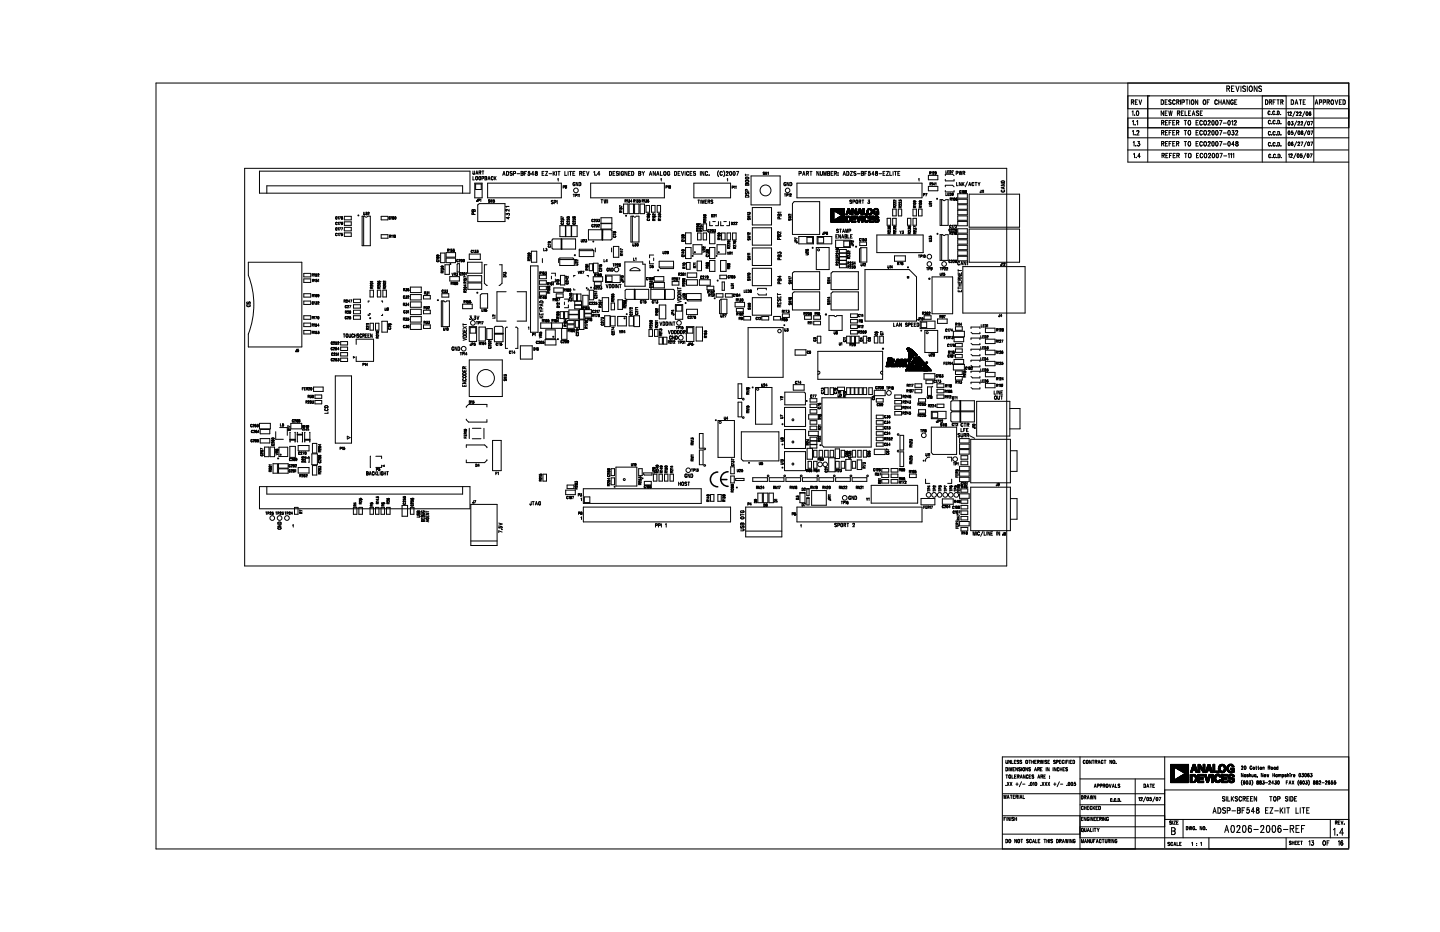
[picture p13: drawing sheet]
<svg xmlns="http://www.w3.org/2000/svg" width="432mm" height="279mm" viewBox="0 0 432 279" stroke-linecap="round" stroke-linejoin="round" font-family="sans-serif">
<g fill="none" stroke="#000" stroke-width=".3">
<path d="M46.8 24.9h357.7v229.6h-357.7zM338.2 28.7h66.3M338.2 24.9v23.7h66.3M338.2 32.6h66.3M338.2 35.4h66.3M338.2 38.3h66.3M339.3 30.6l.6-.1v-.4l-.6-.2v1.4M339.5 33.5l.2-.2v1.3M339.6 39.4l.3-.3v1.4M339.6 36.4l.3-.3v1.4M339.6 30.6l.4 .7M340.2 34.5v.1z"/>
<path d="M340.4 37.3h.1M340.4 30.6h.4M340.9 36.4l.2-.3v1.4M340.9 39.4a.31 .31 0 0 1 .4-.3 .31 .31 0 0 1 .2 .5l-.6 .9h.6M340.9 33.3a.68 .68 0 0 1 .7 .6 .68 .68 0 0 1-.4 .7l-.4-.3zM341.1 29.9h-.7v1.4h.7M341.5 29.9l.4 1.4 .4-1.4M344.2 28.7v19.9M348.2 29.9a.68 .68 0 0 1 .7 .7 .68 .68 0 0 1-.7 .7zM348.3 36.8l.7-.1-.1-.5-.6-.1v1.4M348.3 39.8l.6-.1v-.5l-.6-.1v1.4M348.7 36.8l.3 .7"/>
<path d="M348.7 39.8l.3 .7M348.9 33.3v1.3l-.7-1.3v1.3M349.4 30.6h.4M349.4 33.9h.4M349.5 36.8h.4M349.5 39.8h.4M350 33.3h-.6v1.3h.6M350 29.9h-.6v1.4h.6M350.1 36.1h-.6v1.4h.6M350.1 39.1h-.6v1.4h.6M350.5 33.3l.2 1.3 .3-1.3 .2 1.3 .3-1.3M350.6 36.8h.4"/>
<path d="M350.6 39.8h.4M351.2 30.1a.35 .35 0 0 0-.6-.2 .35 .35 0 0 0 0 .6l.5 .3 .1 .3-.3 .2-.4-.2M351.2 36.1h-.6v1.4M351.2 39.1h-.6v1.4M351.7 36.8h.4M351.7 39.8h.4M352.3 36.1h-.6v1.4h.6M352.3 39.1h-.6v1.4h.6M352.4 30.3l-.3-.4a.62 .62 0 0 0-.6 .8 .62 .62 0 0 0 .8 .4l.1-.1M352.8 36.8l.6-.1v-.5l-.6-.1v1.4M352.8 39.8l.6-.1v-.5l-.6-.1v1.4M353.1 33.9l.6-.1v-.5h-.6v1.3"/>
<path d="M353.1 36.8l.4 .7M353.1 39.8l.4 .7M353.2 30.6l.3 .7M353.4 30.5l-.6 .1M353.4 33.9l.4 .7M353.5 30.5h-.1M353.5 30.5l-.1-.5-.6-.1v1.4M354 29.9v1.4M354.2 33.9h.4M354.4 30.6h.6l.1-.5-.7-.2v1.4M354.9 33.3h-.7v1.3h.7M355.1 36.1h.7"/>
<path d="M355.1 39.1h.7M355.3 33.3v1.3h.6M355.4 36.1v1.4M355.4 39.1v1.4M355.6 29.9h.7M355.9 29.9v1.4M356.4 33.9h.4M356.4 36.2l.1-.1a.66 .66 0 0 1 .6 .7 .66 .66 0 0 1-.7 .6l-.2-.4zM356.4 39.2l.1-.1a.64 .64 0 0 1 .6 .7 .64 .64 0 0 1-.7 .6l-.2-.4zM356.7 29.9v1.4M357 33.3h-.6v1.3h.6M357.4 30a.62 .62 0 0 1 .6 .6 .62 .62 0 0 1-.6 .6l-.2-.4z"/>
<path d="M357.5 34.6l.4-1.3 .4 1.3M357.6 34.2h.5M358.6 36.8h.5M358.6 39.8h.5M359.2 29.9v1.4l-.8-1.4v1.4M359.3 36.1h-.7v1.4h.7M359.3 39.1h-.7v1.4h.7M359.5 33.4l-.3-.1-.5 .1 .2 .4 .5 .3v.4l-.4 .1-.3-.2M359.9 33.9h.4M360.5 36.4a.4 .4 0 0 0-.5-.3 .4 .4 0 0 0-.3 .6l.3 .7h.4l.1-.2M360.5 39.4l-.2-.3a.64 .64 0 0 0-.6 .7 .64 .64 0 0 0 .7 .6l.1-.3M360.6 33.3h-.7v1.3h.7"/>
<path d="M361.1 29.9a.66 .66 0 0 1 .5 .7 .66 .66 0 0 1-.6 .6l-.2-.7zM361.1 39.3l.1-.1a.66 .66 0 0 1 .6 .6 .66 .66 0 0 1-.5 .7l-.3-.5zM361.3 36.1a.66 .66 0 0 1 .5 .7 .66 .66 0 0 1-.6 .6l-.2-.7zM362 30.6h.4M362.3 39.4l.4-.3 .2 .4-.7 1h.7M362.3 36.4l.4-.3 .2 .4-.7 1h.7M362.3 36.4h.1M362.7 29.9h-.7v1.4M363.5 36.2a.66 .66 0 0 1 .7 .5 .66 .66 0 0 1-.4 .8l-.4-.3zM363.5 39.2a.68 .68 0 0 1 .7 .5 .68 .68 0 0 1-.4 .8l-.4-.3zM364.7 39.2a.68 .68 0 0 1 .6 .5 .68 .68 0 0 1-.4 .8l-.3-.3zM364.7 36.2a.61 .61 0 0 1 .6 .6 .61 .61 0 0 1-.6 .6z"/>
<path d="M365 30.3l-.1-.3a.67 .67 0 0 0-.7 .5 .67 .67 0 0 0 .3 .7l.3 .1 .2-.3M365.5 30.6h.7M365.5 29.9v1.4M365.7 36.1h.7l-.5 1.4M365.7 39.1h.7l-.5 1.4M366.2 29.9v1.4M366.6 31.3l.4-1.4 .4 1.4M366.8 30.9h.5M366.8 36.9h.9M366.8 39.9h.9M367.9 26.6l.7-.1 .1-.5-.8-.2v1.6M368.3 26.6l.4 .8"/>
<path d="M368.3 36.2a.66 .66 0 0 1 .7 .5 .66 .66 0 0 1-.4 .8l-.3-.1-.1-.5zM368.3 39.2a.68 .68 0 0 1 .7 .5 .68 .68 0 0 1-.4 .8l-.3-.1-.1-.5zM368.6 29.9v1.4l-.7-1.4v1.4M369.3 26.6h.4M369.4 36.4l.2-.3v1.4M369.4 39.1h.6l-.3 .5a.39 .39 0 0 1 .3 .6 .39 .39 0 0 1-.6 0M369.8 30.3a.4 .4 0 0 0-.5-.4 .4 .4 0 0 0-.3 .6l.2 .7 .5-.1 .1-.3h-.3M370 25.8h-.7v1.6h.7M370.1 36.4l.4-.3 .2 .4-.7 1h.8M370.1 36.4h.1M370.2 30.6h.4M370.5 39.4l.5-.3 .1 .4-.6 1h.7"/>
<path d="M370.6 25.8l.5 1.6 .5-1.6M370.9 29.9h-.7v1.4h.7M372.1 25.8v1.6M373.5 26a.41 .41 0 0 0-.7-.2 .41 .41 0 0 0 .1 .7l.4 .2a.42 .42 0 0 1 0 .7 .42 .42 0 0 1-.6-.2M374 25.8v1.6M374.8 25.9l.1-.1a.86 .86 0 0 1 .7 .8 .86 .86 0 0 1-.7 .8 1.09 1.09 0 0 1-.1-1.5zM376.9 25.8v1.6l-.8-1.6v1.6M378.3 26l-.3-.2-.6 .2 .2 .4 .6 .4 .1 .4-.3 .2-.6-.2M378.5 28.7v19.9M379.5 29.9a.68 .68 0 0 1 .7 .7 .68 .68 0 0 1-.7 .7zM380.6 30.6l.7-.1v-.4l-.7-.2v1.4M380.8 33.6a.31 .31 0 0 0-.4-.3 .31 .31 0 0 0-.2 .4l.2 .6 .4-.2"/>
<path d="M381 39.7l-.3-.3a.51 .51 0 0 0-.4 .6 .51 .51 0 0 0 .5 .4l.2-.2M381 36.3l-.3-.2a.51 .51 0 0 0-.4 .5 .51 .51 0 0 0 .5 .5l.2-.2M381 30.6l.3 .7M381.2 34.3h.1M381.4 37.1h.1M381.4 37.1h-.1M381.8 30.6h.4M382.2 33.6a.31 .31 0 0 0-.4-.3 .31 .31 0 0 0-.2 .4l.2 .6 .4-.2M382.4 39.7l-.3-.3a.51 .51 0 0 0-.4 .6 .51 .51 0 0 0 .5 .4l.2-.2M382.4 36.3l-.3-.2a.51 .51 0 0 0-.4 .5 .51 .51 0 0 0 .5 .5l.2-.2M382.4 29.9h-.6v1.4M382.7 34.3v.1"/>
<path d="M382.8 37.1h.1M382.8 37.1h-.1M382.9 29.9h.7M383 33.3a.53 .53 0 0 1 .6 .5 .53 .53 0 0 1-.6 .6zM383.2 36.1a.53 .53 0 0 1 .5 .5 .53 .53 0 0 1-.5 .5zM383.2 39.4a.53 .53 0 0 1 .5 .5 .53 .53 0 0 1-.5 .6zM383.2 29.9v1.4M384 34.3h.1M384.1 37.1h.1M384.4 30.6l.3 .7M384.6 30.5l-.6 .1M384.7 30.5h-.1"/>
<path d="M384.7 30.5l-.1-.5-.6-.1v1.4M385.7 28.7v19.9M386.1 33.7l.2-.1v1M386.4 36.5l.1-.1a.54 .54 0 0 1 .3 .6 .54 .54 0 0 1-.4 .4zM386.4 39.3a.49 .49 0 0 1 .4 .5 .49 .49 0 0 1-.4 .5zM386.8 33.8l.3-.2 .1 .3-.5 .7h.6M387.2 29.9a.68 .68 0 0 1 .7 .7 .68 .68 0 0 1-.7 .7zM387.3 36.4h.4l-.2 .4a.31 .31 0 0 1 .2 .5 .31 .31 0 0 1-.5 0M387.3 39.7a.3 .3 0 0 1 .4 .1 .3 .3 0 0 1-.1 .4 .3 .3 0 0 1-.4-.1M387.3 39.7v.1M387.7 39.3h-.4v.5M388.4 33.4l-.8 1.6"/>
<path d="M388.4 31.3l.3-1.4 .5 1.4M388.5 30.9h.5M388.7 33.8l.2-.2 .3 .1-.5 .9h.6M388.8 36.2l-.7 1.6M388.9 39.1l-.7 1.6M389.2 36.7l.2-.3 .3 .2-.5 .9h.6M389.3 39.3a.49 .49 0 0 1 .5 .5 .49 .49 0 0 1-.5 .5zM389.6 29.9h.7M389.7 33.8v-.1a.24 .24 0 0 1 .3-.1 .24 .24 0 0 1 .1 .3l-.5 .7h.6M390 29.9v1.4M390.2 39.3v.3a.4 .4 0 0 1 .4 .3 .4 .4 0 0 1-.1 .4 .33 .33 0 0 1-.4-.3 .33 .33 0 0 1 .5-.3v-.4zM390.6 36.5l-.3-.1-.2 .3"/>
<path d="M390.6 36.5l-.1 .5-.4 .5h.6M390.6 36.5h.1M390.8 30.6h.4M391.3 33.4l-.7 1.6M391.4 29.9h-.6v1.4h.6M391.8 33.6a.47 .47 0 0 1 .4 .5 .47 .47 0 0 1-.4 .4zM391.8 36.2l-.8 1.6M391.8 39.1l-.7 1.6M392.2 36.5a.47 .47 0 0 1 .5 .5 .47 .47 0 0 1-.5 .4zM392.3 39.3a.49 .49 0 0 1 .4 .5 .49 .49 0 0 1-.4 .5zM392.6 34.2l.2 .4M392.8 34.6h.1"/>
<path d="M392.8 34h.1M392.8 34l-.2 .2M392.9 34l.2 .1-.2 .5M393 36.4h.6l-.4 1.1M393.1 33.7l-.4-.1-.1 .6M393.1 39.3h.6l-.5 1M394 28.7v19.9M394.4 31.3l.4-1.4 .4 1.4M394.5 30.9h.5M395.6 30.6h.6v-.6l-.6-.1v1.4M396.8 30.6h.6v-.5l-.6-.2v1.4M397.9 30.6l.7-.1v-.4l-.7-.2v1.4"/>
<path d="M398.3 30.6l.4 .7M399.3 30l.1-.1a.67 .67 0 0 1 .5 .7 .67 .67 0 0 1-.6 .6l-.2-.4zM400.3 29.9l.5 1.4 .4-1.4M401.6 30.6h.4M402.3 29.9h-.7v1.4h.7M402.7 29.9a.68 .68 0 0 1 .7 .7 .68 .68 0 0 1-.7 .7zM73.4 50.5h228.5v119.2h-228.5zM77.8 51.3h63.1v6.6h-63.1zM80 57.9v-2.2h58.7v2.2M141.8 51.3v.8l.2 .1 .3-.2v-.7M141.8 52.9v1h.4M142.4 54.9h2.2v4.4h-2.2z"/>
<path d="M142.6 55.2h1.7v1.6h-1.7zM142.7 52.2l.3-.9 .3 .9M142.7 53l.1-.1a.47 .47 0 0 1 .4 .5 .47 .47 0 0 1-.5 .4zM142.8 51.9h.4M143.2 59.7l-.2 .7M143.6 51.7h.5v-.3l-.5-.1v.9M143.6 53h.1a.49 .49 0 0 1 .5 .4 .49 .49 0 0 1-.4 .5l-.2-.2zM143.9 51.7l.3 .5M144.1 59.8l.1-.1v.7M144.5 51.3h.6M144.5 53.4h.5v-.4l-.5-.1v1M144.8 51.3v.9"/>
<path d="M145.4 52.9l.6 .2-.2 .8h-.4zM145.4 53.4h.4M146.2 54.9h22.1v4.4h-22.1zM146.3 53.9l.3-1 .3 1M146.4 53.6h.4M146.5 60v.2M146.5 59.9v.1M146.5 59.9l.4 .1M147.1 59.9l.1 .7 .2-.7 .1 .7 .2-.7M147.9 53.2l-.2-.3a.52 .52 0 0 0-.4 .5 .52 .52 0 0 0 .4 .5l.2-.2M148.2 52.9v1M148.3 59.9h-.3v.3h.3l-.1 .4-.3-.1"/>
<path d="M148.4 53.3l.4 .6M148.8 52.9l-.6 .7M150.7 52.6l.4-1.2 .4 1.2M150.9 52.2h.4M151.9 51.4a.6 .6 0 0 1 .6 .6 .6 .6 0 0 1-.6 .6zM153.5 52.1h.1M153.5 52.1v.4l-.5-.1M153.6 51.6l-.3-.2-.3 .2v.3l.5 .2M154 52l.5-.1 .1-.4-.6-.1v1.2M155 52.1h.8M156.3 51.9h.4M156.7 51.9l.1 .6"/>
<path d="M156.8 51.5l-.5-.1v1.2l.5-.1M156.8 51.5h.1M156.8 51.9h-.1M156.8 51.5v.4M156.8 51.9h.1M156.8 52.5h.1M157.3 51.9h.3M157.9 51.4h-.6v1.2M158.9 51.4h-.4l-.1 .5a.38 .38 0 0 1 .6 .1 .38 .38 0 0 1-.2 .6 .38 .38 0 0 1-.5-.2M160.1 52.2h-.7l.5-.8v1.2M160.6 51.5l-.1 .2a.57 .57 0 0 1 .5 .8 .35 .35 0 0 1-.5-.1 .35 .35 0 0 1 .1-.5l.5-.3zM162.6 51.9h.3"/>
<path d="M163.2 51.4h-.6v1.2h.6M163.6 51.4h.6l-.6 1.2h.6M164.6 52.1h.8M165.9 51.4v1.2M166.1 51.9l.4 .7M166.5 51.4l-.6 .8M166.9 51.4v1.2M167.3 53.7l.1-.1v.7M167.3 51.4h.6M167.6 51.4v1.2M168.9 56.1l.3-.1v-.3h-.3v.7M169.4 51.4v1.2h.5"/>
<path d="M169.5 55.9h.1M169.5 55.9l.1-.2 .2 .1-.1 .6M169.5 55.9v.1M169.5 56l.1 .1M169.5 56.3l.1 .1M169.6 56.1h.1M169.6 56.4h.1M169.7 56.1h.1M169.7 55.7h.1M169.8 56l-.1 .1M170.3 51.4v1.2M170.8 51.4h.6"/>
<path d="M171.1 51.4v1.2M171.8 51.9h.4M171.9 58.3h.4M172.1 58.3v.7M172.4 51.4h-.6v1.2h.6M172.4 54.9l-.1-.2a.42 .42 0 0 0-.5 .5 .42 .42 0 0 0 .6 .3l-.2-.2M172.5 58.6l.4-.1-.1-.2h-.3v.7M173.1 58.4l.2-.1v.7M173.3 54.7v1l-.5-1v1M173.5 58.4l.2-.1v.7M173.7 54.7l.5 .2-.2 .7-.3 .1zM173.8 51.9h.6l.1-.3-.7-.2v1.2"/>
<path d="M174.2 51.9l.3 .7M174.9 51.9h.4M175.5 51.4h-.6v1.2h.6M175.9 51.4l.3 1.2 .4-1.2M177.1 54.9h22.1v4.4h-22.1zM178.1 51.6l.2-.2v1.2M178.7 52.5h.1M179.9 52.2h-.7l.5-.8v1.2M180.2 59.9h.6M180.5 59.9v1M181.1 59.9l.2 1 .2-1 .2 1 .2-1M182.2 59.9v1"/>
<path d="M182.8 51.4a.6 .6 0 0 1 .6 .6 .6 .6 0 0 1-.6 .6zM183.8 51.9h.4M184.4 51.4h-.6v1.2h.6M185.4 52.1h.1M185.4 52.1v.4l-.6-.1M185.5 51.6l-.3-.2-.4 .2 .1 .3 .5 .2M185.8 51.4v1.2M186.9 51.7l-.2-.3a.61 .61 0 0 0-.4 .6 .61 .61 0 0 0 .4 .6l.2-.3-.2-.2M188 51.4v1.2l-.6-1.2v1.2M188.4 51.9h.4M188.5 59.9h.3l-.2 .3 .2 .2-.1 .2-.3-.1M189 51.4h-.6v1.2h.6"/>
<path d="M189.4 51.4a.6 .6 0 0 1 .6 .6 .6 .6 0 0 1-.6 .6zM191.1 59.9h.2l-.1 .3 .2 .2-.2 .2-.2-.1M191.5 51.9h.4M192 59.9h-.3v.3M192 51.9h-.1M192.1 51.9l-.1-.4-.5-.1v1.2l.7-.2-.3-.5M192.1 51.9h-.1M192.5 51.4l.4 .5M192.9 59.9h.1M192.9 59.9v.3h-.4M192.9 59.9h-.4v.7M192.9 51.9v.7"/>
<path d="M193.3 51.4l-.4 .5M193.6 59.9h.3l-.1 .3 .1 .3-.3 .1M194.4 59.9h.1M194.4 59.9l-.2 .5M194.4 59.9l.1 .1M194.7 52.6l.4-1.2 .4 1.2M194.9 52.2h.4M196.5 51.4v1.2l-.6-1.2v1.2M196.9 52.6l.4-1.2 .3 1.2M197 52.2h.5M198 51.4v1.2h.6M198.2 53.7l.1-.1v.7"/>
<path d="M199.1 51.6l.2-.2a.61 .61 0 0 1 .4 .6 .61 .61 0 0 1-.4 .6l-.3-.5zM199.7 56.1l.3-.1v-.3h-.3v.7M200.3 55.8l.1-.1v.7M200.8 55.7a.34 .34 0 0 1 .3 .3 .34 .34 0 0 1-.3 .4zM200.8 51.7l-.2-.3a.61 .61 0 0 0-.5 .6 .61 .61 0 0 0 .5 .6l.2-.3-.2-.2M200.9 56.4h.1M202.3 51.4a.6 .6 0 0 1 .6 .6 .6 .6 0 0 1-.6 .6zM203.3 51.9h.4M203.9 51.4h-.6v1.2h.6M204.3 51.4l.4 1.2 .3-1.2M205.4 51.4v1.2M206.5 51.7l-.1-.2a.51 .51 0 0 0-.5 .5 .51 .51 0 0 0 .5 .5l.1-.2"/>
<path d="M206.9 51.9h.4M207.5 51.4h-.6v1.2h.6M208.1 54.9h11v4.4h-11zM208.6 51.6l-.2-.2-.5 .2 .7 .6-.2 .4-.5-.2M209.3 60h.5M209.5 60v1M210 51.4v1.2M210.1 60v1M211.1 51.4v1.2l-.7-1.2v1.2M212 60h-.5v1h.5M212.2 51.7l-.1-.1a.51 .51 0 0 0-.6 .1 .51 .51 0 0 0 .1 .7l.4 .2 .2-.3M212.6 52.5h.1"/>
<path d="M215.5 51.2a1.46 1.46 0 0 0 0 1.8M216.6 51.7l-.1-.1a.51 .51 0 0 0-.6 .1 .51 .51 0 0 0 .1 .7l.4 .2 .2-.3M217 51.2a1.46 1.46 0 0 1 0 1.8M217.8 51.7v-.1a.29 .29 0 0 1 .4-.2 .29 .29 0 0 1 .1 .5l-.6 .7h.7M218.1 53.7h.1M218.1 53.7l.1-.1v.7M218.9 51.5l.1-.1a.56 .56 0 0 1 .4 .6 .56 .56 0 0 1-.5 .5l-.2-.4zM219.5 56.2l.4-.1v-.2l-.4-.1v.7M219.9 51.5l.2-.1a.57 .57 0 0 1 .3 .6 .57 .57 0 0 1-.5 .5zM220.2 56l.1-.2v.7M220.6 56l.1-.2v.7M220.9 51.4h.6l-.5 1.2"/>
<path d="M223.5 52.2v.5M223.5 52.5h1M223.6 54.2l.7-.1a.3 .3 0 0 1 .2 .3 .3 .3 0 0 1-.3 .3l-.6-.2zM223.6 53.2a.53 .53 0 0 1 .5-.1 .53 .53 0 0 1 .4 .5h-.1a.51 .51 0 0 1-.6 .1 .51 .51 0 0 1-.2-.5zM223.6 58.7a.55 .55 0 0 1 .6-.2 .55 .55 0 0 1 .3 .6h-1zM223.6 55.1l.2-.1 .2 .2 .3-.2 .2 .5h-1zM223.6 57.7v.5l.6-.5h.3l-.1 .5M224 55.2v.3M224 57.3v-.4l-.4-.1-.1 .5h1M225.2 52.7h8.7v8.7h-8.7zM228.9 52.2v.1M229.2 51.7l-.3-.1v.3l.3 .2-.3 .2"/>
<path d="M229.5 51.6l.1 .7 .1-.7 .2 .7 .1-.7M230.3 51.7l.1-.1v.7M235.2 58.1h.4M235.4 58.1v.7M235.7 54.9l-.2-.2a.42 .42 0 0 0-.4 .5 .42 .42 0 0 0 .5 .3l.1-.2h-.2M236.2 58.2l-.3-.1v.7M236.2 58.2h.1M236.2 58.2v.3h-.3M236.5 58.3l.1-.2v.7M236.6 54.7v1l-.6-1v1M236.9 54.7a.49 .49 0 0 1 .6 .5 .49 .49 0 0 1-.6 .5zM236.9 58.3l.3-.1-.3 .6h.4"/>
<path d="M239 54.9h37.5v4.4h-37.5zM240.2 51.5l-.6-.1v1.2M240.2 51.5h.1M240.2 51.5v.4l-.6 .1M240.7 52.6l.3-1.2 .4 1.2M240.8 52.2h.5M241.8 51.9h.6v-.4l-.6-.1v1.2M242.1 51.9l.3 .7M242.9 51.4h.6M243.2 51.4v1.2M245.6 51.4v1.2l-.7-1.2v1.2M246 51.4v.8l.3 .4 .3-.2v-1"/>
<path d="M247 52.6v-1.2l.4 1.2 .3-1.2v1.2M248.2 51.9h.4M248.6 51.9l.2 .6M248.7 51.5l-.5-.1v1.2l.5-.1M248.7 51.5h.1M248.7 51.9h-.1M248.8 51.5v.4M248.8 51.9h-.1M248.8 52.5h-.1M249.2 51.9h.4M249.8 51.4h-.6v1.2h.6M250.5 51.9l.3 .7"/>
<path d="M250.7 51.5l-.5-.1v1.2M250.7 51.9h-.5M250.7 51.5h.1M250.8 51.5v.4M250.8 51.9h-.1M251.2 51.9h.1M251.2 52.5h.1M251.3 51.9h.1M251.3 52.5h-.1M252.8 52.6l.4-1.2 .3 1.2M252.9 52.2h.5M253.9 51.4a.6 .6 0 0 1 .7 .6 .6 .6 0 0 1-.7 .6z"/>
<path d="M255 51.4h.6l-.6 1.2h.6M256.6 52.1h.1M256.6 52.1v.4l-.6-.1M256.7 51.6l-.3-.2-.4 .2 .1 .3 .5 .2M257.1 52.1h.8M258.3 51.9h.4M258.5 60h.5M258.7 60v1M258.8 51.9h-.1M258.9 51.9l-.1-.4-.5-.1v1.2l.7-.2-.3-.5M258.9 51.9h-.1M259.3 51.9h.4"/>
<path d="M259.9 51.4h-.6v1.2M260.3 60h.4l-.2 .4a.3 .3 0 0 1 .2 .4 .3 .3 0 0 1-.5 0M260.3 52.4l.1 .1M260.4 52.5h.1M260.9 51.4h-.4l-.1 .5a.37 .37 0 0 1 .5 0 .37 .37 0 0 1 0 .5 .37 .37 0 0 1-.5 .1M262.1 52.2h-.6l.4-.8v1.2M262.6 51.5v.2a.57 .57 0 0 1 .5 .8 .37 .37 0 0 1-.6-.3 .37 .37 0 0 1 .5-.3l.1-.4zM263.6 52.1h.8M264.8 51.9h.4M265.4 51.4h-.6v1.2h.6M265.8 51.4h.6l-.6 1.2h.6M266.8 51.4v1.2h.6"/>
<path d="M267.8 51.4v1.2M268.2 51.4h.6M268.5 51.4v1.2M268.6 60v.4l-.6-.4M269.2 51.9h.4M269.8 51.4h-.6v1.2h.6M275.5 53.7h.1M275.5 53.7l.1-.1v.7M276.9 58.4h.3l.1-.3-.4-.1v.8M277.5 58h.5l-.3 .8M278.4 52.6h2.8v1.3h-2.8zM278.4 55.9h2.8v1.3h-2.8z"/>
<path d="M278.7 51.9h.3M278.9 51.9l.2 .3M279 55.2l.2 .3M279.1 51.8l-.1 .1M279.1 51.8v-.3h-.4v.7M279.1 51.8h.1M279.2 54.9h.1M279.2 54.9v.2M279.2 54.9l-.4-.1v.7M279.2 55.1h.1M279.2 55.1l-.4 .1M279.4 51.6l.1-.1v.7"/>
<path d="M279.5 54.9l.1-.1v.7M279.8 51.7l.3-.2-.3 .7h.4M280.3 55.3h-.4l.2-.5v.7M280.5 51.5l.3 .4h-.4zM280.5 54.9l.2-.1v.7M280.8 51.9l-.1 .3-.3-.1M280.9 59.5l.2 .1-.1 .2zM282.4 59.9v7.7M283.5 53.8v.4h2.6v-.4M283.5 57.1v.4h2.6v-.4M283.5 52.7v-.5h2.2l.4 .5M283.5 56v-.5h2.2l.4 .5"/>
<path d="M283.5 59.9l-.4 .3-.4-.4-.8 .1v7.7h2.4v-7.7h-.6M283.6 51.2v.7h.3M283.6 57.9v.7h.4M284.2 51.5h.2M284.2 58.3h.2M284.6 51.2h-.4v.7h.4M284.6 57.9h-.4v.7h.4M284.8 51.2a.36 .36 0 0 1 .4 .3 .36 .36 0 0 1-.4 .4zM284.8 57.9a.36 .36 0 0 1 .4 .4 .36 .36 0 0 1-.4 .3zM284.9 59.7l.3-.1 .1-.2h-.4v.7M285.1 59.7l.2 .4M285.2 58.5h.1"/>
<path d="M285.5 51.2h.3l-.3 .7M285.5 58.5l.1 .1M285.5 59.5l.2-.1v.7M285.6 58.6h.1M285.6 58.3h.1M285.6 57.9h.1M285.6 57.9l.2 .1-.2 .6M285.6 57.9l-.1 .3 .3 .1M286.1 59.4l-.1 .1 .1 .6M286.1 59.4h.1M286.2 59.4l.1 .2-.1 .5M286.7 51.9l.5-.1-.1-.4h-.4v1"/>
<path d="M286.8 59.6h.1M286.8 59.6l.1 .2M286.8 59.6l-.2 .1M286.9 54.7v1h.4M286.9 59.4l-.3 .1 .2 .6M286.9 59.8v.1M286.9 59.9l-.1 .2M287.2 58.1h2.9v1.3h-2.9zM287.2 59.7h2.9v1.4h-2.9zM287.6 51.4l.2 1 .2-1 .2 1 .2-1M287.8 57.7h.1M288.2 57.7h-.4"/>
<path d="M288.2 57.3l-.4-.1v.5M288.2 54.7v1l-.5-1v1M288.5 57.3l.1-.1v.7M288.5 54.7v1M288.8 51.9l.4-.1 .1-.3-.5-.1v1M288.8 55.1l.3 .6M289 57.9h.1M289 57.4h.1M289 57.4l-.2 .1M289 57.4l.2 .1-.2 .4M289 51.9l.3 .5M289.1 54.7l-.6 .6"/>
<path d="M289.2 57.2l-.4 .1 .2 .6M289.5 57.2l.3 .3-.1 .4-.3-.3 .4-.4zM289.5 57.8h.1M290.1 54.5l-.7 1.5M290.5 55.7l.3-1 .3 1M290.6 55.3h.4M290.6 58.2h15.1v9.9h-15.1zM292 54.9l-.2-.2-.3 .2v.6l.3 .2 .2-.2M292.4 54.7h.5M292.7 54.7v1M293.2 54.7l.4 .5M293.6 55.2v.5"/>
<path d="M293.9 54.7l-.3 .5M294.2 57v.7h-.2l-.1-.2M294.4 57.2l.2-.2v.7M294.8 57.2l.1-.2v.7M300.2 55.1h1l-1 .6h1M300.2 54.5h.1M300.2 54.5l.5 .3 .5-.3M300.2 54.5l.5-.3 .5 .3M300.3 57.1l-.1 .1M300.5 57l-.2 .1M300.9 56.1v.4M301 57l.2 .2a.51 .51 0 0 1-.5 .4 .51 .51 0 0 1-.5-.4"/>
<path d="M301.2 54.5h.1M301.2 56l-1 .3 1 .3M338.2 45h66.1M338.2 41.3h66.3M339.8 42.7l.3-.3v1.4M339.9 46.2l.3-.2v1.3M340.4 40.3h.1M340.6 43.7h.1M340.7 47.2h.1M341.2 42.4h.5l-.3 .5a.39 .39 0 0 1 .4 .6 .39 .39 0 0 1-.7 0M341.9 46.9h-.7l.5-.9v1.3M348.3 43.1l.6-.1 .1-.3-.2-.3h-.5v1.4"/>
<path d="M348.4 46.6l.6-.1v-.5h-.6v1.3M348.7 43.1l.3 .7M348.8 46.6l.3 .7M349.5 43.1h.4M349.6 46.6h.4M350.1 42.4h-.6v1.4h.6M350.2 46h-.6v1.3h.6M350.6 43.1h.4M350.7 46.6h.4M351.2 42.4h-.6v1.4M351.3 46h-.6v1.3M351.7 43.1h.4"/>
<path d="M351.8 46.6h.4M352.3 42.4h-.6v1.4h.6M352.5 46h-.7v1.3h.7M352.8 43.1l.6-.1v-.5l-.6-.1v1.4M352.9 46.6l.7-.1v-.4l-.7-.1v1.3M353.1 43.1l.4 .7M353.2 46.6l.4 .7M355.1 42.4h.7M355.2 46h.7M355.4 42.4v1.4M355.6 46v1.3M356.4 46.1l.3-.1a.64 .64 0 0 1 .5 .6 .64 .64 0 0 1-.6 .6l-.2-.4z"/>
<path d="M356.4 42.5l.1-.1a.64 .64 0 0 1 .6 .7 .64 .64 0 0 1-.7 .6l-.2-.4zM358.6 43.1h.5M358.8 46.6h.4M359.3 42.4h-.7v1.4h.7M359.4 46h-.6v1.3h.6M360.5 42.8a.39 .39 0 0 0-.5-.4 .39 .39 0 0 0-.3 .5v.4a.39 .39 0 0 0 .3 .5 .39 .39 0 0 0 .5-.4M360.6 46.3a.4 .4 0 0 0-.5-.3 .4 .4 0 0 0-.2 .5v.3a.4 .4 0 0 0 .2 .5 .4 .4 0 0 0 .5-.3M361.3 42.4a.7 .7 0 0 1 .5 .7 .7 .7 0 0 1-.5 .7l-.3-.5zM361.3 46h.1a.64 .64 0 0 1 .5 .6 .64 .64 0 0 1-.6 .6l-.2-.4zM362.3 42.8l.2-.4 .4 .3-.7 1.1h.7M362.4 46.2l.1-.2a.36 .36 0 0 1 .5 .2 .36 .36 0 0 1-.2 .5l-.5 .6h.8M362.4 46.2v.1"/>
<path d="M363.5 42.5l.2-.1a.79 .79 0 0 1 0 1.4l-.3-.3zM363.6 46a.62 .62 0 0 1 .6 .6 .62 .62 0 0 1-.6 .6l-.1-.5zM364.7 42.5l.1-.1a.65 .65 0 0 1 .5 .7 .65 .65 0 0 1-.6 .6zM364.8 46a.66 .66 0 0 1 .7 .5 .66 .66 0 0 1-.5 .8l-.3-.3zM365.7 42.4h.7l-.5 1.4M365.8 46h.7l-.5 1.3M366.8 43.2h.9M366.9 46.7h.9M368.3 46.2l.3-.2v1.3M368.3 42.5l.2-.1a.79 .79 0 0 1 0 1.4l-.3-.6zM369 46.2l.3-.2v1.3M369.7 46.2l.3-.2v1.3"/>
<path d="M370.1 43.3h-.7l.5-.9v1.4M370.7 42.5l-.1 .3a.65 .65 0 0 1 .5 .9l-.1 .1a.43 .43 0 0 1-.5-.5 .43 .43 0 0 1 .6-.4v-.4zM381 43a.32 .32 0 0 0-.4-.3 .32 .32 0 0 0-.3 .4v.2a.33 .33 0 0 0 .3 .5 .33 .33 0 0 0 .4-.3M381 46.5l-.2-.3a.47 .47 0 0 0-.4 .6 .47 .47 0 0 0 .6 .4v-.2M381.3 43.7h.1M381.3 40.3h.1M381.5 47.2h.1M382.4 43a.32 .32 0 0 0-.4-.3 .32 .32 0 0 0-.3 .4v.2a.33 .33 0 0 0 .2 .5 .33 .33 0 0 0 .5-.3M382.4 46.5l-.1-.2a.43 .43 0 0 0-.5 .5 .43 .43 0 0 0 .6 .4v-.2M382.7 43.7v.1M382.7 40.3h.1M382.8 47.2l.1 .1"/>
<path d="M382.9 47.2h-.1M383.2 42.7a.53 .53 0 0 1 .5 .5 .53 .53 0 0 1-.5 .6zM383.2 46.2a.53 .53 0 0 1 .6 .6 .53 .53 0 0 1-.6 .5zM384.1 40.4h.1M384.1 43.7h-.1M384.1 43.7h.1M384.2 47.2h.1M386.4 46.4l.2-.3v1.1M386.4 42.7l.1-.1a.54 .54 0 0 1 .4 .5 .54 .54 0 0 1-.5 .5zM387 46.4l.2-.3 .3 .3-.5 .8h.5M387.2 43.3l.3 .3M387.5 42.6l-.3 .7"/>
<path d="M387.5 43h.1M387.5 43.6h.1M387.5 42.6h.1M387.5 43l-.3 .3M387.5 42.6l.2 .2M387.5 43l.2 .3M387.7 43.3h.1M387.7 43.3l-.2 .3M388.6 45.9l-.7 1.6M388.8 42.4l-.7 1.6M389.1 46.2a.49 .49 0 0 1 .5 .5 .49 .49 0 0 1-.5 .5zM389.2 42.8h.1"/>
<path d="M389.2 42.8l.4-.2 .1 .3-.5 .7h.6M390.1 42.6h.6l-.4 1M390.4 46.1h-.4v.5l.4-.1v.5l-.3 .2-.2-.2M391.6 45.9l-.7 1.6M391.8 42.4l-.8 1.6M392 46.2a.49 .49 0 0 1 .5 .5 .49 .49 0 0 1-.5 .5zM392.2 42.7a.47 .47 0 0 1 .5 .4 .47 .47 0 0 1-.5 .5zM392.9 46.1h.5l-.4 1.1M393 42.6h.6l-.4 1M100.8 66.7l-.1 .4 .3 .3M100.8 66.6l.3 .2M100.8 66.6v.1"/>
<path d="M101 67.3v.1M101 70.1v-.1a.31 .31 0 0 0-.4 .3 .31 .31 0 0 0 .4 .3v-.1M101.1 65.2l-.2-.2-.2 .2 .1 .5 .3-.2M101.1 68.5l-.2-.2-.2 .2 .1 .5 .3-.2M101.1 67.2l-.1 .1M101.3 70.1l.1-.2v.8M101.3 68.4l.2-.1v.7M101.3 65.1l.2-.1v.7M101.3 66.8l.2-.2v.8M101.7 69.9h.4l-.3 .8M101.7 65h.4l-.3 .7M101.7 66.6h.4l-.3 .8"/>
<path d="M101.7 68.3h.4l-.3 .7M102.3 70.5l.1 .1M102.4 70.6h.1M102.4 68.3h.3l-.3 .7M102.4 65v.2a.3 .3 0 0 1 .3 .1 .3 .3 0 0 1-.1 .4l-.2-.3 .3-.3zM102.5 67.1h.1M102.5 66.6h.1M102.5 66.6l.2 .6h-.3M102.5 66.6l-.1 .4h.3M102.7 69.9h-.3v.3h.3v.4h-.3M103.3 69.8h2v1.1h-2zM103.3 66.5h2v1.1h-2z"/>
<path d="M103.3 64.9h2v1h-2zM103.3 68.2h2v1h-2zM107.4 64.5l.2 .2zM109.1 63.6l.1 .8 .2-.8M109.1 64.8v8.9M109.3 64.8l.5 .3 .4-.3M109.3 64.8h-.7v8.9h2.4v-8.9h-.6M109.7 63.6h.3l-.1 .3 .2 .3-.2 .2-.2-.2M110.3 63.8h.1M110.3 63.8l.1-.2 .3 .2-.4 .6h.4M114.3 70.4h2v1h-2zM114.3 64.9h2v1h-2z"/>
<path d="M116.8 70.8h.3M117 70.8l.2 .4M117.1 65.2l-.2-.2-.2 .2 .1 .5 .3-.2M117.1 70.8h.1M117.1 70.5h-.3v.7M117.1 70.5l.1 .1M117.2 70.6v.2M117.3 65.1l.2-.1v.7M117.4 70.6l.2-.1v.7M117.8 65l-.1 .2a.3 .3 0 0 1 .4 .1 .3 .3 0 0 1-.2 .4l-.2-.3 .4-.3zM117.8 70.6l.1-.1v.7M118.3 70.5l.3 .1-.1 .6a.35 .35 0 0 1-.4-.3 .35 .35 0 0 1 .2-.4z"/>
<path d="M118.4 65.1h.3l-.1 .6-.2-.1zM131 76.5h.4v.3h-.4zM131.1 78.1h-.1a.35 .35 0 0 0 .2 .4 .35 .35 0 0 0 .4-.1M131.1 77.4h.1M131.1 76.8h.1M131.1 76.5h.5l-.1 .3M131.1 77l.5 .1-.1 .3M131.1 77l-.2 .2 .2 .2M131.1 77l.3 .1-.3 .3M131.5 78.1l.2 .2M131.7 78.3l-.1 .1M131.7 77.7h-.8l.2 .1"/>
<path d="M132.1 75.9h1.3v2.8h-1.3zM132.2 79.9h.1M132.2 79.9l.2 .2 .3-.2M132.5 79.8h.4v.3M132.5 79.8l.2 .1M132.5 79.8l-.3 .1M132.7 79.9h.1M133.4 79.4h1.3v2.9h-1.3zM133.8 75.7h2.8v1.4h-2.8zM133.8 77.4h2.8v1.3h-2.8zM134.4 75l.2 .4M134.5 74.7h-.3v.7"/>
<path d="M134.5 74.7l.1 .1M134.6 74.8l-.1 .2h-.3M134.8 74.8h.1M134.9 74.8l.1-.1v.7M135 79l.2 .2zM135.2 75.3l.2 .1M135.3 75l.3 .1-.2 .3M135.4 75.4h.1M135.6 74.7h-.3v.3M135.9 75.3v.1M135.9 75.4h.1M135.9 75.4h.3"/>
<path d="M136.2 74.7h-.2l-.1 .3h.3v.3M136.2 75.3v.1M137.3 79h.5v2.5h-.7v-2.3zM137.4 77.9l-.1-.1a.28 .28 0 0 0-.3 .3 .28 .28 0 0 0 .4 .2M137.7 77.9h.3l-.4 .6h.4M138.4 77.8l-.1 .3 .1 .4M138.4 78.5h.1M138.4 77.8h.1M138.5 77.8l.1 .3-.1 .4M140.2 78.6h4.3v3.3h-4.3zM140.7 76.2h3.3v1.6h-3.3zM141.6 62.9h.7l.2 .5h-1z"/>
<path d="M141.7 75.2l-.1-.2a.3 .3 0 0 0-.4 .4 .3 .3 0 0 0 .5 .2M141.9 75.1l.2-.1v.7M142 63v.4M142 64.3v-.5h-.4l-.1 .5h1M142.3 75.6h.1M142.4 75h.3l-.2 .3 .2 .3h-.3M142.9 60.2v.1M142.9 60.4h.1M142.9 60.3v.1M143 60.4h.1M143 75h.3v.3M143.3 61.4l.4-.4h7.7v5.4h-8.1z"/>
<path d="M143.3 75.3v.1M143.3 75.4v.2h-.3M143.4 60.1l.4-.1-.1-.3h-.3v.7M146 79.4h-.8v5.5l.9 .7M146.5 60.1l.3 .2M146.8 60.3h.1M146.8 60.3l-.1 .3-.2-.1M149.8 79.4h.7v5.5l-.9 .7M151.8 64.4v-.4l.3 .3a.29 .29 0 0 1 .5-.3 .29 .29 0 0 1 0 .5M151.8 63.2h.1M152.4 65v.6l-.6-.4h1M152.7 61.9h-1l.1 .2"/>
<path d="M152.7 62.7v.6l-.8-.5-.2 .1 .1 .3M158.3 76.5v.3h.3l.1-.3 .3 .1-.1 .3M158.5 77.8l-.2 .3h.7M158.5 77.2h.1M158.5 77.8h.1M158.5 77.5h.1M158.5 77.2l-.2 .1 .2 .2M158.5 77.8l.2 .1M158.5 75.9h.5l-.1 .3M158.5 75.9l-.2 .2 .4 .1M158.5 75.9h.2M158.7 75.9h.1"/>
<path d="M158.7 77.9v.2M158.7 75.9v.3M158.7 76.2h.1M159 77.1v.4l-.5-.3M159 77.8l-.3 .2M159.1 79.7h2.2v19.9h-2.2zM159.3 75.3h1.7v3.3h-1.7zM162.6 77.5v1.2M163 74.5v.7h.4M163.6 75.1h.1M163.7 75.1h.2M163.7 74.5h.3l-.2 .2 .2 .2"/>
<path d="M164 75.1h-.1M164 74.9v.1M164 75v.1M164.4 73v.4M164.4 73.2h.7M164.5 73.7l-.1 .1 .1 .3 .6-.1-.2-.3M164.6 72.8h.1M164.6 72.4l.5 .1-.1 .3M164.6 72.4l-.2 .2 .2 .2M164.6 72.4l.2 .1-.2 .3M165.8 71.6h6.8v3.1h-6.8l-.3-.3v-2.4zM165.9 60.2l-.2-.1-.4 .1 .5 .5a.28 .28 0 0 1-.1 .4 .28 .28 0 0 1-.4-.1"/>
<path d="M166.2 60.6h.5v-.4l-.5-.1v1M167.1 60.1v1M167.5 77.5v1.2M167.9 77.3h3.9l.4 .5v1.8h-4.3zM167.9 77.8h4.3M167.9 67.6h1.6v3.4h-1.6zM168.2 65.9v-.3l.3 .1 .4-.1v.3M168.3 71.6v3.1M168.4 66.8l-.2 .2a.3 .3 0 0 0 .4 .3 .3 .3 0 0 0 .2-.5M168.4 66.8h.1M168.4 71.6v3.1M168.5 71.6v3.1"/>
<path d="M168.9 65.9h.1M168.9 65.9l-.1 .1M169 66.2v.4l-.6-.4-.2 .3h.2M169 65.2l-.8-.3v.4M169.7 67.6h1.6v3.4h-1.6zM170 65v.2l.3 .1v-.3h.3v.3M170.1 66.6h.1M170.2 66.8l-.2 .3 .3 .2 .3-.1v-.4M170.3 65.6h.1M170.3 65.6v.2l-.3-.2v.3M170.3 65.6l.4 .1-.1 .3M170.6 65.3h.1"/>
<path d="M170.6 66h.1M170.7 66.2v.4l-.6-.3v.3M171.4 67.6h1.7v3.4h-1.7zM171.8 65.9v-.3l.2 .1 .3-.2 .2 .2-.2 .3M171.8 66.3v.2M171.8 66.3h.1M171.8 66.5h.1M171.8 66.5h.2M171.9 65l-.1 .2 .5 .1M172 66.8l-.2 .1 .2 .3 .5-.1-.2-.3M172 65.1v.1M172 65.2l.3 .1"/>
<path d="M172.3 64.9l-.3 .2M172.3 64.9h.1M172.3 64.9l.2 .2M172.5 65.1v.1M172.5 66.2v.4l-.7-.3M172.5 65.2l-.2 .1M172.6 79.1l.7 .2M172.6 78.7v.1M172.6 78.1h.1M172.6 77.9v.1M172.6 78.8h.1M172.6 78.5v.3"/>
<path d="M172.6 78.6h.1M173.3 79.3l-.7 .2M173.3 77.9v.3l-.7-.3 .1 .3M173.3 78.5v.4l-.7-.4M173.3 79.3h.1M173.7 74.7h3.9l.5 .4v1.8h-4.4zM173.7 75.1h4.4M174.3 71.8l.1 .7 .3-.2v-.5M174.9 72h.1M174.9 72l.4-.1-.4 .6h.4M175.6 72.5h.1M175.6 72.4v.1"/>
<path d="M175.6 71.8h.3l-.2 .3 .2 .2v.2h-.3M175.6 79.8h.1M175.6 79.8l.6-.2 .1 .3M175.6 79.8l.1 .1M175.7 79.9h.1M175.7 79.9l.2 .1M175.9 80h.1M176 79.6l-.1 .4M176.1 79.8h.1M176.4 79.2h-.8l.2 .2M176.4 68.9h6.8l.3 .3v2.4l-.3 .3h-6.8zM176.7 79.1h1v2.1h-1z"/>
<path d="M177.8 72.3l.2 .2zM177.9 65.9l-.3-.2-.1 .3 .1 .5 .3-.2M177.9 67.5l-.3-.2-.1 .3 .1 .4 .3-.1M178 78.9h1.3v2.9h-1.3zM178.2 67.5l.1-.2 .2 .1-.4 .6h.4M178.2 65.9l.3-.1-.4 .7h.4M178.5 74.3v1.2M178.8 66.3v.1M178.8 65.7h.3l-.1 .3M178.8 67.3h.3l-.1 .3M179 67.6h.1M179 66h.1"/>
<path d="M179 66l.1 .4h-.3M179.1 67.6v.4l-.3-.1M179.1 67.6h.1M179.5 65.7h.2l.1 .6-.2 .2-.2-.2M179.5 67.5v-.2l.2 .1-.3 .6h.4M179.7 79.3v.3h.3M180 79.6v-.3h.3l.1 .1-.1 .3M180.2 65.3h3.3v1.6h-3.3zM180.2 67.1h3.3v1.6h-3.3zM180.4 79.9h-.7l.2 .2M180.5 68.9v3M180.6 68.9v3"/>
<path d="M180.8 68.9l-.1 3M181.1 77.8v.7h.3M182.1 78.3h-.4l.3-.5v.7M183.4 74.3v1.2M183.8 79.1h.4M183.9 70.3h.8M183.9 70.1v.4M183.9 69.5v.3l.3-.1a.24 .24 0 0 1 .2-.3 .24 .24 0 0 1 .3 .3 .36 .36 0 0 1-.4 .1 .36 .36 0 0 1-.3-.3zM183.9 73.9h1.6v3.2h-1.6zM184 79.1v.7M184.1 70.7l-.2 .2 .2 .2 .5-.1-.2-.3M184.4 79.5h.3l.1-.3-.4-.1v.7"/>
<path d="M185.1 79.3l.3-.2-.3 .7h.4M185.7 79.5l.4 .1M185.8 62.6v-.3l.3 .2 .2-.2 .2 .1-.1 .3M185.8 63.3v.1M185.8 63.4v.3h.7M185.8 63.3l.3 .1v.3M186 79.2h-.3v.5l.2 .1 .2-.2M186.1 79.6h.1M186.4 76.4l-.3-.2-.1 .4h.7M186.4 76.4v.2M186.5 75.2v.4l-.5-.3h.7M186.5 62.9h-.7l.1 .1"/>
<path d="M186.5 61.9l-.7-.3v.4M186.5 63.3l-.4 .2M186.7 75.9h-.7l.1 .1M186.7 74.8l-.7-.3v.4M186.7 76.2l-.3 .2M187 61.2h1.3v2.9h-1.3zM187.4 78.5h5.3v.7h.8v6.6h-6.1zM187.4 60.2h.3M187.6 60.2l.2 .4M187.6 64.6l.3 .1-.2 .2zM187.7 60.2l.1-.3h-.4v.7M188 60l.2-.1v.7"/>
<path d="M188.6 61.2h1.3v2.9h-1.3zM189.5 60.4h-.4l.3-.5v.7M189.6 64.8v7.8M189.7 73l.2 .7 .2-.7M189.9 64.8l.5 .3 .4-.3M189.9 60.2h.3M189.9 64.8h-.7v7.8h2.4v-7.8h-.7M190 77.3v.8h.3M190.2 60.2l.1 .4M190.2 60.2l.1-.3h-.4v.7M190.3 61.2h1.3v2.9h-1.3zM190.4 73h.3l-.2 .3 .3 .2-.2 .2-.2-.1"/>
<path d="M190.5 77.5l.2-.2v.8M190.6 60l.2-.1v.7M191 73.2h.3l-.1 .5-.2-.1zM191.7 60.2h.2l.1 .2-.1 .2-.3-.1M191.9 61.2h1.4v2.9h-1.4zM192.7 60.2l.2 .4M192.9 60.1v.1M193.2 60l.1-.1v.7M193.5 60.5h.1M193.6 60.5v.1M193.7 61.6h1.1v2h-1.1zM194.1 64.2v.1"/>
<path d="M194.1 64.3l.5 .1M194.1 65.8h.1M194.2 64.1l-.1 .1M194.2 60.4l.2 .2M194.2 65.7l-.1 .1M194.4 64.3h.1M194.4 64.3l.3-.2 .1 .2-.2 .1M194.4 64.3l.2 .1M194.4 60.2h.1M194.4 60.6h.1M194.4 60.2l-.2 .2M194.4 64.9l-.3 .1v-.2l.3 .1"/>
<path d="M194.4 60.2l.2 .2-.2 .2M194.6 65.7l.2 .1a.36 .36 0 0 1-.4 .3 .36 .36 0 0 1-.3-.3M194.7 65h.1M194.7 64.7l-.3 .1v.2h.3M194.7 64.7h.1M194.8 64.3h.1M194.8 64.7v.3M194.8 78.2v.9h1.2M194.8 65.3h-.7l.1 .1M194.9 79.5a.36 .36 0 0 1 .4 .4 .36 .36 0 0 1-.4 .4zM195.4 61.6h1v2h-1zM195.8 64.8l.1 .3 .6-.2"/>
<path d="M195.9 79.5h-.3v.3l.3 .1v.3l-.4-.1M195.9 65.7h.1M195.9 65.7l-.2 .4h.8M195.9 65.7l.2 .2M196 64.9h.1M196 76.5h-1.2v.8M196 64.9l.2-.2 .3 .2M196 64.9l.1 .2M196 77.3v.8M196.1 65.9v.2M196.5 64.9h.1M196.5 64.1v.4l-.7-.4-.1 .2 .2 .1"/>
<path d="M196.5 65.3h-.8l.2 .2M196.5 65.7l-.4 .2M197.1 61.6h1v2h-1zM197.4 64.4v-.3l.3 .2 .3-.2 .1 .3M197.7 78.3h4.3v2.2h-4l-.3-.4zM197.7 65.9l-.3-.2v.4h.7M197.7 65.9v.2M198 64.4v.1M198.1 64.4h-.1M198.1 64.9l-.7-.2v.3M198.1 64.9l-.1 .2M198.1 65.4h-.7l.1 .1"/>
<path d="M198.1 65.7l-.4 .2M198.1 64.9h.1M198.8 75.4l.1 .7 .3-.2v-.5M199.4 75.5h.1M199.5 75.4l-.1 .1M199.5 75.4h.1M199.5 75.4h.2M199.7 75.4h.1M199.7 75.4l-.3 .7h.4M200.1 75.4l.1 .2M200.1 76h.1M200.1 75.4h.1"/>
<path d="M200.1 75.4h.3M200.2 75.6h.1M200.2 75.6l-.1 .4M200.3 75.6l.1 .3-.3 .1M200.4 75.4h.1M200.4 75.4l-.1 .2M204.4 70.6l.2 .1M204.4 70.5v.1M204.4 71.3v-.3l.3 .2 .4-.2-.1 .4M204.5 74.9a.38 .38 0 0 1 .4-.1 .38 .38 0 0 1 .2 .4 .38 .38 0 0 1-.4 .1 .38 .38 0 0 1-.2-.4zM204.6 71.7v.1M204.6 72l-.2 .1 .2 .3 .6-.1-.2-.3"/>
<path d="M204.6 70.7h.1M204.6 76.5l-.2 .3 .3 .2 .5-.2-.2-.3M204.7 70.4l.2 .1M204.7 70.4l-.3 .1M204.7 70.4l.5 .1M204.8 78.9h.7a.37 .37 0 0 1-.3 .3 .37 .37 0 0 1-.4-.2zM204.9 70.5v.1M204.9 70.6l-.2 .1M204.9 75.5v.4l-.5-.3h.8M205.2 76.2h-.8l.2 .1M205.2 70.5v.1M205.2 71.6h-.8l.2 .1"/>
<path d="M205.2 70.6l-.1 .1M205.5 79.8l-.7-.3v.3M205.6 69.8h1.6v3.3h-1.6zM205.6 74.2h1.6v3.3h-1.6zM205.9 78.7h1v2h-1zM207.6 76.6l.2 .2zM207.8 73.4h2.7v2.8h-2.7zM208.2 79.9h-.2v.4h.7M208.2 79.9h.1M208.3 79.9v.4M208.7 79.5l-.7-.3v.4M208.7 78.9h-.7l.1 .1"/>
<path d="M208.7 79.9l-.4 .2M208.9 67.7v.3h.3M208.9 68.6h.1M208.9 69v.3h.7M208.9 68.6l.1 .1M208.9 69h.2M208.9 69h.1M209 67.1v.3l.6-.2M209 78.3h1.4v2.9h-1.4zM209.1 67.2h.1M209.1 68a.25 .25 0 0 1 .3-.4 .25 .25 0 0 1 .1 .4M209.1 68h.1"/>
<path d="M209.1 67.2l.2 .2M209.1 67.2l.2-.1 .3 .1M209.1 69h.1M209.2 69.8h1v2.1h-1zM209.2 69v.1M209.2 69.1v.2M209.5 68h.1M209.5 68v.1M209.6 67.2h.1M209.6 68.3v.4l-.5-.4-.2 .3M209.6 69l-.4 .1M209.8 67.7v.3h.4v-.3l.4 .1-.2 .3"/>
<path d="M209.9 69l-.1 .3h.8M209.9 69h.3v.3M210 69h-.1M210.5 61v-1l.3 1 .3-1v1M210.6 68.3v.4l-.7-.3 .1 .3M210.6 67.3l-.8-.3v.4M210.6 69l-.4 .2M210.7 75.2l.8 .2-.8 .2M210.8 74.6l-.1 .4h.8M210.8 74.6h.1M210.8 74.6h.2M210.9 69.8h1v2.1h-1z"/>
<path d="M210.9 67.1h1v2.1h-1zM210.9 65.1v.3h.3l.1-.4 .4 .1-.2 .3M211 74.6h.1M211 74.6l.1 .4M211.1 64.4l-.1 .3 .3-.1M211.1 64.4h.1M211.1 66h.1M211.1 64.4l.1 .1M211.2 66.3l-.2 .1-.1 .3h.8M211.2 66.3l.1 .1M211.2 64.5l.1 .1M211.3 66.4v.3"/>
<path d="M211.4 64.4h.3v.3h-.4zM211.5 74v.3l-.7-.3 .1 .3M211.5 60.5h.3M211.5 74.6l-.4 .2M211.7 65.7v.4l-.5-.4-.3 .1 .2 .2M211.7 66.3l-.4 .2M211.8 78.8v.3l.4-.4 .3 .3-.4 .1zM211.8 74.9v.3l.3-.3h.3l.1 .2-.3 .2zM211.8 75.9v-.4l.2 .2 .3-.2 .2 .3-.2 .1M211.8 79.4v.3l.4 .1M211.9 76.5l-.1 .3 .2 .2 .5-.2-.2-.3M212.2 79.4l-.2 .1 .2 .3"/>
<path d="M212.2 79.4h.1M212.3 79.4l.2 .2-.3 .2M212.3 60.5l.5-.1v-.3l-.5-.1v1M212.5 76.2h-.7l.1 .1M212.5 80l-.4 .2M212.6 60.5l.3 .5M212.6 69l-.1-.2-.2 .2v.5l.3-.1M212.8 78.1h1.6v3.3h-1.6zM212.8 69.8h1.6v3.3h-1.6zM212.8 74.2h1.6v3.3h-1.6zM212.8 66.4v1.2h.9M212.9 69h.1"/>
<path d="M213 68.9h.2M213 68.9l-.1 .1M213 68.9h.1M213.2 68.9l-.3 .7h.4M213.2 68.9h.1M213.4 64.3l.3 .2-.1 .5h-.2zM213.6 68.9l.3 .1v.5a.35 .35 0 0 1-.4-.2 .35 .35 0 0 1 .1-.4zM213.7 60.1h-.5l.5 .6-.2 .3-.3-.2M213.7 66.4h.8M214 64.5l.1-.2 .3 .1-.4 .6h.4M214.2 68.8h.3l-.1 .3 .1 .4-.3-.1M214.6 64.4l.2-.1v.7"/>
<path d="M214.8 76.6l.2 .2zM215 73.4h2.6v2.8h-2.6zM215.3 70h.1M215.3 70v.2l.4-.2M215.3 70.7l.2 .1 .2-.1M215.3 70.6v.1M215.4 66.4v1.2h-.9M215.5 70.4l.2 .2M215.5 70.4l.5 .2M215.5 69.8l.4 .1v.3M215.5 70.4l-.2 .2M215.5 69.8l.2 .2"/>
<path d="M215.5 69.8l-.2 .2M215.6 71.6l-.3-.1v.3h.7M215.6 71.6v.2M215.7 70h.1M215.7 70.6v.1M216 71.1h-.7l.1 .1M216 71.5l-.4 .1M216 70.6v.1M216 70.7l-.1 .1M216.1 78.1h1.6v3.3h-1.6zM216.1 66.4v1.2h.9M216.4 69.8h1v2.1h-1z"/>
<path d="M217 66.4h.8M218 69.8h1.1v2.1h-1.1zM218.1 75.6l.2 .7 .2-.7M218.1 79.2h.1M218.1 79.2l.6-.2v.3M218.1 79.2l.3 .1M218.1 73.7l.1 .1M218.1 72.4l.6-.1v.3M218.1 72.4h.1M218.1 73.1l.1 .1M218.1 72.4l.3 .2M218.2 74.2h.1"/>
<path d="M218.2 74.2h.2l.1 .3M218.2 73.5l.1 .3M218.2 74.2l-.1 .3h.8M218.2 73.6h-.1M218.2 73.2h.1M218.2 72.9l-.1 .1M218.2 79.6l.1 .3 .6-.1M218.4 79.3h.1M218.4 74.1v.1M218.4 72.6h.1M218.4 79.8l.2-.2 .3 .2M218.4 79.8h.1"/>
<path d="M218.4 79.8l.1 .1M218.5 79l-.1 .3M218.5 72.3l-.1 .3M218.6 79.2h.1M218.7 66.4v1.2h-.8M218.9 72.9v.3l-.5-.3h-.2v.3M218.9 73.5v.4l-.7-.4M218.9 79.8h.1M218.9 74.1l-.4 .2M218.9 75.9l.3 .4M219.1 75.9h.1M219.1 75.6h-.3v.7"/>
<path d="M219.1 75.6v.3M219.1 75.6l.1 .1M219.1 75.9h-.3M219.3 66.6a.36 .36 0 0 1 .4 .4 .36 .36 0 0 1-.4 .4zM219.4 75.7l.1-.1v.7M219.7 69.8h1v2.1h-1zM219.9 72.3v.3l.3-.1a.24 .24 0 0 1 .2-.3 .24 .24 0 0 1 .2 .3l-.3 .1zM219.9 73.6l.2 .3M219.9 73.6h.1M220 66.8h.1M220 66.7h.3M220 66.7v.1"/>
<path d="M220.1 66.6l-.1 .1M220.3 66.7h.1M220.3 74.5v-.2l-.3-.1-.1 .3h.7M220.3 66.7l-.3 .7h.3M220.6 66.8h.1M220.6 73.2l-.7-.3v.3M220.6 73.5v.4l-.6-.3M220.6 74.1l-.3 .2M220.7 66.6v.1M220.9 66.7h.1M220.9 66.7v.1M220.9 66.7l-.3 .1"/>
<path d="M220.9 66.9l-.3 .5h.4M220.9 66.8v.1M224.2 64v-.3l.3 .1 .3-.1 .1 .3M224.2 76.7l.7 .1-.7 .2 .7 .1-.7 .2M224.2 70.7l.7 .2-.7 .1 .7 .2-.7 .1M224.2 64.7l.7 .1-.7 .1 .7 .2-.7 .1M224.3 71.5l-.1 .4 .6-.4v.4M224.3 65.5v.4l.6-.4-.1 .4M224.3 77.5l-.1 .4 .6-.4v.4M224.3 64.4h.1M224.3 69.8h.1M224.5 63.7v.1"/>
<path d="M224.7 65.5h.1M224.9 64h.1M224.9 64l-.1 .1M224.9 75.9h-.7l.1 .2M224.9 70.4h-.7l.1 .1M224.9 76.3h-.7l.1 .2M224.9 69.7v.4l-.7-.3 .2 .3M224.9 64.3h-.7l.1 .1M225.6 74.3h5.8v5.3h-5.8zM225.6 68.3h5.8v5.2h-5.8zM225.6 62.2h5.8v5.2h-5.8zM233.2 70.4h.2l.2 .2 .3-.2 .2 .5h-1z"/>
<path d="M233.3 76v-.4l.3 .1a.32 .32 0 0 1 .5-.1 .32 .32 0 0 1 0 .5M233.6 70.6v.3M233.6 76.5h-.3v.5h.9v-.5l-.5 .1M233.6 64.2l-.3 .1v.4h.9l-.1-.5-.4 .2M233.6 76.5h.1M233.6 71.8v-.5h-.4l-.1 .5h1M233.6 64.2l.1 .1M233.7 64.3v.1M233.7 76.5v.1M233.7 64.4v.3M233.7 76.6v.4M233.8 65.6l-.1-.4-.4-.1v.5h.9"/>
<path d="M233.8 77.9l-.1-.5h-.4v.5h.9M234.1 69.5v.5l-.6-.4a.24 .24 0 0 0-.4 .1 .24 .24 0 0 0 .3 .3M234.2 63.6h-.9l.1 .2M236.5 64.8l.7 .1-.7 .2 .7 .1-.7 .2M236.6 65.6v.4l.3-.3M236.9 65.7h.1M236.9 65.7h.3l-.1 .3M237.2 64.2v.4l-.7-.3 .1 .3M238.1 60.5h7.7v9.8h-8.2v-9.3zM238.3 72.6h.7l.1 .1-.3 .1M238.7 72.3v-.3l-.3-.1-.1 .4h.8M239.1 71.5l-.8-.2v.4"/>
<path d="M239.5 70.9h4.4v2.2h-4.4zM241.6 76l.8 .1-.1 .3h-.7M241.7 75.7h.1M241.8 74.8l-.1 .3h.3M241.9 75l.1 .1M241.9 74.9v.1M242 71.2h1.7v1.7h-1.7zM242 74.8l-.1 .1M242 74.8h.1M242.1 74.8h.1M242.1 74.8l.3 .3h-.4M242.1 74.8h-.1"/>
<path d="M242.4 75.4v.4l-.5-.4-.2 .3M243.6 74.2l.2 .1-.1 .2zM244.8 74.2h3.8v6.6h-3.8zM245 70.9h4.4v2.2h-4.4zM245.3 71.2h1.7v1.7h-1.7zM246.9 69.6v.7h-.2l-.1-.2M247.1 70l.4-.1v-.2l-.4-.1v.7M247.9 69.6l.2 .7-.3-.1 .4-.4zM249.2 62.5h4v4l-4 .1zM249.2 65h.8M249.2 65.7h.8M249.2 66.1h4"/>
<path d="M249.2 65.3h.8M249.2 64.7h.8M249.2 65.1h.8M249.2 64.4h.8M249.2 64.1h.8M249.2 63.6h.8M249.2 63.9h.8M249.2 65.4h.8M249.2 63.2h.8M249.2 62.9h4M249.2 62.7h4M249.2 64.8h.8"/>
<path d="M249.2 66h4M249.2 65.6h.8M249.2 64.5h.8M249.2 64.2h.8M249.2 66.3h4M249.2 66.2h4M249.2 66.5h4M249.2 65.5h.8M249.2 64.9h.8M249.2 65.9h.8M249.2 65.8h.8M249.2 64.3h.8"/>
<path d="M249.2 64h.8M249.2 65.2h.8M249.2 63.7h.8M249.2 63.4h.8M249.2 63h4M249.2 66.4h4M249.2 62.8h4M249.2 62.6h4M249.2 63.1h4M249.2 63.3h.8M249.2 63.5h.8M249.2 63.8h.8"/>
<path d="M249.2 64.6h.8M250 63.2v2.8M250.1 63.2l2.4 1.4-2.4 1.4M250.2 63.2h3M250.2 65.9h3M250.3 63.3h2.9M250.4 65.8h2.8M250.5 65.7h2.7M250.5 63.4h2.7M250.6 65.7h2.6M250.6 72h4.4v2.2h-4.4zM250.6 63.5h2.6"/>
<path d="M250.7 70.8h.3M250.7 63.5h2.5M250.7 77.5v-.3l.3 .2 .3-.2v.4M250.7 78.1v-.2l.3 .1 .3-.1v.3M250.7 75.9h.1M250.7 74.6h.3v.2h-.3zM250.7 75.9l.1 .3M250.7 65.6h2.5M250.8 63.6h2.4M250.8 76.2h.1M250.8 65.5h2.4M251 63.7h2.2"/>
<path d="M251 74.8h.1M251 65.4h2.2M251 74.6l.4-.1v.4l-.4-.1zM251 79.5v-.4h-.2l-.1 .4h.7M251 76.8l-.2-.3-.1 .3h.7M251.1 65.4h2.1M251.1 70.4h-.4v1h.4M251.1 63.8h2.1M251.2 75.2v.4l-.5-.3h.7M251.2 63.8h2M251.2 65.3h2M251.3 63.9h1.9"/>
<path d="M251.3 65.2h1.9M251.3 69.3h.1M251.4 69.3l-.1 .3h-.4M251.4 68.8h-.5l.4 .5M251.4 78.5v.4l-.6-.4-.1 .2 .2 .1M251.4 75.8v.4l-.6-.3M251.4 79.1l-.4 .2M251.4 76.5l-.4 .2M251.5 65.2h1.7M251.5 64h1.7M251.6 64.1h1.6M251.6 65.1h1.6"/>
<path d="M251.7 65h1.5M251.7 79.2h2.1v1.1h-2.1zM251.7 75.9h2.1v1h-2.1zM251.7 77h2.1v1h-2.1zM251.7 74.8h2.1v1h-2.1zM251.7 78.1h2.1v1h-2.1zM251.7 64.1h1.5M251.8 68.7h.5M251.8 64.2h1.4M251.9 64.9h1.3M252 64.9h1.2M252 68.7v1"/>
<path d="M252 70.4v1l-.5-1v1M252 64.3h1.2M252.1 64.4h1.1M252.1 64.8h1.1M252.2 64.7h1M252.3 64.5h.9M252.3 64.6h.9M252.4 71.4l.3-1 .3 1M252.5 71h.4M252.6 69.7l.3-1 .3 1M252.8 69.4h.4M253 72.3h1.7v1.7h-1.7z"/>
<path d="M253.2 63.2h-4M253.4 70.4l.5 .1-.2 .9h-.3zM253.4 70.8h.3M253.6 65h1.3M253.6 65.7h.4M253.6 66.1h.4M253.6 65.3h.4M253.6 65.1h1.3M253.6 69.7v-1l.3 1 .3-1v1M253.6 65.4h.4M253.6 66h.4M253.6 65.6h.4"/>
<path d="M253.6 66.3h.4M253.6 66.2h.4M253.6 65.5h.4M253.6 64.9h1.2M253.6 65.9h.4M253.6 65.8h.4M253.6 65.2h.4M253.6 66.3l1.3 .1M253.6 66.4h1.3M253.6 65.2h1.4M253.7 64.3h.3M253.7 64.1h.4"/>
<path d="M253.8 63.8h1.3M253.9 63.7h.4M253.9 63.7h1.2M254 63.5h.3M254 63.3h.4M254 65.2v1.2M254 63.2h.4M254.1 64.1l-.4 .1M254.1 63.1h.3M254.1 76.2v-.3l.3 .1 .4-.1-.1 .3M254.1 75.5l.2 .1M254.1 63.9l-.1 .4h-.3l.6-1.8h.4l.6 1.8h-.4l-.1-.4"/>
<path d="M254.1 76.8h.2M254.1 62.9l.7 .1M254.2 75.5h.1M254.2 62.9h.6M254.2 76.8h.1M254.2 62.8h.6M254.2 62.7h.5M254.2 70.4v1h.5M254.2 62.7h.6M254.3 75.6h.1M254.3 76.8h.1M254.3 62.6h.4"/>
<path d="M254.3 63.5l-.4 .1M254.3 63.4l-.3 .1M254.4 78.9l.2 .4M254.4 63.3l-.4 .1M254.5 77.3l-.3-.2-.1 .4h.7M254.5 77.3v.2M254.5 64.8a.95 .95 0 0 1 .6 .9 .95 .95 0 0 1-.5 .8M254.5 63.1h.4M254.5 63.2h.4M254.6 65.2l.2 .5-.3 .6M254.6 69.2h.4l.1-.4-.5-.1v1M254.6 63.2h.3"/>
<path d="M254.6 63.3l.4 .1M254.6 78.7h.1M254.6 78.7l-.4-.2v.8M254.6 78.7l-.4 .2M254.6 63.4l.4 .1M254.6 66.2h.4M254.6 65.2h.5M254.6 63.5h.4M254.6 63.5l.5 .1M254.7 66.1h.4M254.7 65.3h.4M254.7 63.6h.4"/>
<path d="M254.7 64.9l-1.1-.1v1.8l1.1-.1M254.7 65.4h.4M254.7 66h.4M254.7 63.7l-.2-.7-.3 .8M254.8 65.7h.3M254.8 65.6h.3M254.8 65.5h.3M254.8 65.9h.3M254.8 65.8h.3M254.8 65.4h.3M254.8 66.5h-1.2M254.8 64h.4"/>
<path d="M254.8 78.7l.2-.2 .2 .2M254.8 64.1h.4M254.8 75.2v.4l-.5-.4-.2 .3M254.8 76.5v.4l-.5-.4-.2 .3M254.8 78.7h.1M254.8 77.1l-.3 .2M254.8 63l-.7 .1M254.9 64.2h.4M255 66.3h-.4M255.1 70.8h.3M255.1 79.7l-.3 .1M255.1 79.7l-.3 .7h.4"/>
<path d="M255.1 79.7h.1M255.2 63.9l-1.4 .1M255.2 78.7h.1M255.2 78.7l-.4 .6h.4M255.2 73.4l.7 .1-.2 .2M255.3 65h1.3M255.3 65.7h1.2M255.3 66.1h.3M255.3 65.3h.3M255.3 65.1h1.3M255.3 60.5l.1 .1M255.3 65.4h.3"/>
<path d="M255.3 65.5h1.2v.4h-1.2M255.3 66h.3M255.3 65.6h1.2M255.3 65.2h1.3v-.4h-1.3v1.7h1.3v-.2h-1.3M255.3 66.2h.3M255.3 66.5h1.3M255.3 64.9h1.3M255.3 65.8h1.2M255.3 72.5h.1M255.3 65.2h.3M255.3 66.3h1.3M255.3 66.4h1.3"/>
<path d="M255.4 60.1h-.6l.5 .4M255.4 60.6l-.1 .3-.5-.1M255.4 64.1h.3M255.4 63.6h.3M255.4 63.9h.3M255.4 63.2h.3M255.4 62.9h.6M255.4 62.7h.5M255.4 62.5h.4l.7 1.2v-1.2h.4v1.8h-.4l-.8-1.1v1.1h-.3zM255.4 64.2h.3M255.4 64h.3M255.4 62.7l.5 .1"/>
<path d="M255.4 63.7h.3M255.4 63.4h.3M255.4 63l.8 .1M255.4 62.8h.6M255.4 62.6h.4M255.4 62.9l.7 .1M255.4 63.1h.8M255.4 63.2h.8M255.4 63.3h.3M255.4 63.5h.3M255.4 63.8h.3M255.5 79.7h.3l-.1 .2 .2 .3-.2 .2-.2-.2"/>
<path d="M255.5 78.5h.3l-.1 .3 .2 .3-.2 .2-.2-.2M255.6 70.4h-.5v1h.5M255.6 73.2v-.3l-.3-.1-.1 .4h.7M255.6 65.2v.3M255.6 65.9v.4M255.8 63.2l.5 .1M255.9 63.3l.4 .1M255.9 72.2v.4l-.5-.4-.2 .2 .2 .1M255.9 63.4h.5M256 63.5h.4M256 63.5h.5M256.1 63.6l.8 .1"/>
<path d="M256.1 63.7h.8M256.2 63.8h.7M256.2 60h-.5v1M256.2 60v.1M256.2 60.5h-.5M256.2 63.9h.7M256.2 60.1v.3M256.2 60.4v.1M256.3 64h.6M256.4 64.1h.5M256.5 79.7h-.3v.3h.3l-.1 .3-.3-.1M256.5 64.2h.4"/>
<path d="M256.5 79h-.4l.3-.5v.8M256.5 63.2h.4M256.5 62.9h.4M256.5 62.7h.4M256.5 63.4h.4M256.5 63h.4M256.5 62.8h.4M256.5 62.6h.4M256.5 63.1h.4M256.5 63.3h.4M256.5 63.5h.4M256.8 60a.45 .45 0 0 1 .4 .5 .45 .45 0 0 1-.4 .4z"/>
<path d="M256.8 64.9h.4M256.8 65h.5M256.8 65.1h.5M256.9 65.2h.4M256.9 65.1l.4 .1M256.9 65.3h.4M256.9 65.4h.4M257 65.4h.3M257 65.6h.4M257 64.3h.4M257 65.5h.4M257 65.7h.4"/>
<path d="M257 64.2h.4M257.1 64.1h.3M257.1 65.7h.4M257.1 65.9h.8M257.1 65.8h.4M257.1 64h.4M257.1 63.9h1.4M257.1 66h.8M257.2 66.1h.7M257.2 66h.7M257.2 63.8h1.2M257.2 63.8h1.3"/>
<path d="M257.2 63.7h.4M257.2 66.3h.6M257.2 66.2h.6M257.2 63.7l1.2 .1M257.3 66.3h.5M257.3 66.5h.4M257.3 63.5h.4M257.3 66.4h.5M257.3 63.5h.3M257.3 63.3h.4M257.4 63.2h.4M257.4 63.1h.8"/>
<path d="M257.5 62.9h.6M257.5 62.9l.7 .1M257.5 62.8h.6M257.6 62.7h.5M257.6 65.8h.3M257.6 63.8l.2-.8 .3 .8M257.6 65.7h.4M257.6 62.6h.4l.7 1.7h-.5l-.1-.3M257.6 65.6h.4M257.6 62.6l-.6 1.7h.4l.1-.3M257.6 63.5l-.3 .1M257.7 65.4h.4"/>
<path d="M257.7 66.5l-.4 .1-.5-1.8h.4l.3 1.2 .4-1.1 .4-.1-.6 1.8M257.7 74.6l.4-.3h1.8v4.3h-2.2zM257.7 65.3h.4M257.7 65.2h.4M257.8 65.1h.4M257.8 72.6h2v1h-2zM257.8 65h.4M257.8 64.9h.4M257.9 63.2l.4 .1M257.9 60.5l.2 .5M257.9 63.2h.3M257.9 63.3l.4 .1"/>
<path d="M257.9 63.4h.4M258 63.6h.4M258 63.5h.4M258 60l.1 .1M258 60h-.4v1M258.1 72.2h-.1M258.1 60.1l-.1 .3-.4 .1M258.1 65.5h-.5M258.1 74.3v4.3M258.1 71.7v-.2a.36 .36 0 0 0-.4 .3 .36 .36 0 0 0 .3 .4M258.1 72.1v.1M258.1 64.1h.5"/>
<path d="M258.1 64h.4M258.2 79l.2 .7 .2-.7M258.2 64.1h.4M258.2 65.1l-.4 .1M258.2 64.2h.4M258.4 71.6l.1-.1v.7M258.4 64.8h.4v1.8l-.4-.1zM258.4 65h.4M258.4 65.7h.4M258.4 66.1h.4M258.4 65.3h.4M258.4 65.1h.4"/>
<path d="M258.4 65.4h.4M258.4 66h.4M258.4 65.6h.4M258.4 66.3h.4M258.4 66.2h.4M258.4 66.5h.4M258.4 65.5h.4M258.4 64.9h.4M258.4 65.9h.4M258.4 65.8h.4M258.4 65.2h.4M258.4 66.4h.4"/>
<path d="M258.7 64l1.2 .1v.2h-1.2v-1.8h.4v1.6M258.7 64.1h1.2M258.7 63.6h.4M258.7 63.9h.4M258.7 63.2h.4M258.7 62.9h.4M258.7 62.7h.4M258.7 64.2h1.2M258.7 63.7h.4M258.7 63.4h.4M258.7 63h.4M258.7 62.8h.4"/>
<path d="M258.7 62.6h.4M258.7 63.1h.4M258.7 63.3h.4M258.7 63.5h.4M258.7 63.8h.4M258.8 79.1l.2-.1v.7M259 65.7h.3M259 65.6h.3M259 65.5h.4M259 65.9h.4M259 65.8h.4M259 65.4h.4"/>
<path d="M259 66.1h.5M259 65.3h.5M259 66h.4M259.1 66.3h1.4M259.1 66.2h.4M259.1 71.5h-.2l-.1 .3h.3v.4l-.3-.1M259.1 65.1h1.3M259.2 65h1.2M259.2 66.3h1.2M259.2 66.4h1.2M259.2 79.2l.3-.1-.3 .6h.4M259.2 64.9h1.1"/>
<path d="M259.3 66.5h1M259.3 64.9h1M259.4 66.5h.8M259.5 71.5h.3l-.2 .3 .2 .2-.1 .2-.3-.1M259.5 64.8h.6M259.5 65.2h-.5M259.6 66.2l.2 .1M259.6 66.6h.5M259.6 64.7h.5zM259.6 64.7a.99 .99 0 0 0-.3 1.8M259.7 65.1l-.6 .1M259.9 63.4h.4"/>
<path d="M259.9 63.5h.4M260 65.1h-.2a.62 .62 0 0 0-.5 .5 .62 .62 0 0 0 .4 .7M260 63.6h.3M260 63.2h.3M260 63.7h.4M260 65.1l.5 .1M260 63.2h.4M260 63.3h.3M260 63.8h.4M260 64.7l.6 .7h-.4l-.2-.3M260 63.9l.5 .1M260 63h.4"/>
<path d="M260 63.1h.4M260.1 66.2h.4M260.1 64l.5 .1M260.1 64.1h1.4M260.1 64.1h1.3M260.1 65.2h.4M260.1 62.8h1.4M260.2 65.3h.4M260.2 62.8h1.2M260.2 66h.4M260.3 62.7h1M260.3 62.7l-.4 .8 .3 .7"/>
<path d="M260.3 64.3h.9M260.4 62.6h.8M260.5 64.4h.6M260.5 66a.74 .74 0 0 1-1.2 .5M260.5 62.9l-.4 .1M260.6 66.1h-.5M260.6 66l-.8 .3M260.6 62.5l-.3 .2M260.6 62.5h.3zM260.6 62.9h-.5M260.7 65.5h1.1v.4h-1.1M260.7 65h1.3"/>
<path d="M260.7 65.7h1.1M260.7 66.1h.3M260.7 65.3h.3M260.7 65.1h1.3M260.7 65.4h.3M260.7 66h.3M260.7 65.6h1.1M260.7 65.2h1.3v-.4h-1.3v1.7h1.3v-.2h-1.3M260.7 66.2h.3M260.7 66.5h1.3M260.7 64.9h1.3M260.7 65.8h1.1"/>
<path d="M260.7 65.2h.3M260.7 66.3h1.3M260.7 66.4h1.3M260.9 62.8a.59 .59 0 0 1 .4 .8 .59 .59 0 0 1-.8 .3 .58 .58 0 0 1-.2-.7 .58 .58 0 0 1 .6-.3M260.9 62.6a.91 .91 0 0 1 .7 1.2 .91 .91 0 0 1-1.4 .4M261 65.2v.3M261 65.9v.4M261 62.9h.5M261 64.1h.5M261.1 63.9h.4M261.1 62.9l.4 .1M261.2 63l.4 .1"/>
<path d="M261.2 63.9h.4M261.2 63.1h.4M261.2 63.8h.4M261.2 63.7h.4M261.2 63.2h.4M261.3 63.6h.3M261.3 63.2h.3M261.3 63.4h.4M261.3 63.3h.3M261.3 63.5h.4M261.4 64.2l-1.2 .1M261.7 63.5l-.4 .1"/>
<path d="M261.8 63.6h.4M261.8 63.2h.4M261.8 63.7l.5 .1M261.8 63.4h.4M261.8 63.3h.4M261.8 63.5h.4M261.8 63.5l.4 .1M261.9 63.1h.4M261.9 63.8h.4M261.9 63.8l.4 .1M261.9 63.9l.5 .1M261.9 63h.4"/>
<path d="M262 64h.9M262 62.8h.8M262 64.1h1.5M262.1 66l.1 .3M262.1 64.1h1.4M262.1 62.8h1.2M262.1 66.1h.4M262.1 65.3h.4M262.1 65.4h.5M262.1 62.7h1.2M262.1 66.2h.4M262.1 66h.3"/>
<path d="M262.1 65.4h.7M262.2 65.1v.5h1l-.7-.4M262.2 65.1h1.3M262.2 64.2h1.3M262.2 66.3h.4M262.2 65.5h.7M262.2 65h1.2M262.2 66.4l1.2 .1M262.2 66.3h1.3M262.3 64.9h1.1M262.3 64.3h.7M262.3 66.4h1.2"/>
<path d="M262.3 65.7h.1M262.3 65.7l1.2 .1h-.9M262.3 66.4l.3 .2M262.3 63l-.4 .1M262.3 62.6h.8M262.3 64.8l-.2 .4M262.4 65.7l.7 .3v.2M262.4 65.7h1.1M262.4 66.5h1M262.5 66l.1 .2M262.5 62.8l-.3 .6 .3 .7M262.5 62.9h-.5"/>
<path d="M262.5 65.2v.1M262.5 62.5h.5l.4 .6M262.5 64.8h.7M262.5 65.2h-.4M262.6 66.2l.4 .1M262.6 66.6h.6M262.6 65.1l-.1 .1M262.6 65.1l-.5 .1M262.6 64.7h.5M262.7 63.5h.8M262.8 65l.3 .1M262.8 62.8l.7 .3"/>
<path d="M262.8 65.9h.7M262.8 65.1h-.2M262.8 62.8h.5M262.9 70.4h13.9v5.3h-13.9zM262.9 62.9h.5M262.9 64.1h.6M263 64.7l.4 .2M263 64.7l-.7 .1M263 64h.5M263 66h.6M263 62.9h.4M263.1 62.5h-.6a1 1 0 0 0-.7 .9 1 1 0 0 0 .7 .9"/>
<path d="M263.1 65.1l.4 .1M263.1 64.2l-.6 .2h.3M263.1 65.2h.4M263.1 63.9h.4M263.1 65.6l.3 .1M263.1 66.6h-.4M263.1 63.8l-.2 .2M263.1 63.8h.4M263.2 66.1h.4M263.2 65.4h.3M263.2 66.2h.4M263.2 63.7h.3"/>
<path d="M263.2 63.7v.1M263.2 66h.4M263.4 64.9l.1 .4h-.4v-.2M263.5 65.9v.3M263.5 63.6l-.8 .1v-.3h.8v.9l-.3-.1M263.5 66.3l-.3 .3M263.5 65.9h.1M263.6 66.3h-.5M266 65.4h1.1v2.1h-1.1zM266.2 79.7l.2 .7M266.3 69.8h.1M266.3 67.9v.3l.4-.4 .3 .3-.3 .1z"/>
<path d="M266.3 69.8v.3h.7M266.3 69.8h.3M266.3 69.4h.1M266.5 68.6l-.2-.1v.3M266.5 68.6h.1M266.5 68.6l.5-.1-.1 .3M266.6 79.7l-.2 .7M266.6 69.8v.3M266.6 68.1l.1 .1M266.9 79.8l.1-.1v.7M266.9 67.8v.1M266.9 68.8h.1"/>
<path d="M267 69.1v.4l-.5-.4h-.2v.3M267 69.7l-.4 .2M267.7 62.7h1v2h-1zM267.7 65.4h1v2.1h-1zM267.9 68.7v-.2l.3 .1 .3-.1v.3M267.9 68h.1M267.9 68l.1 .1M268 69.4h.1M268 61.9h.2l.1 .4M268 61.3l.1 .3M268 60.1l.1 .2M268 61.9l-.1 .4h.7"/>
<path d="M268 60v.1M268 60.9v.1M268 61.3h.1M268 61.9h.1M268 61h.1M268 68.1v.1M268 68.2h.1M268.1 69.4h.1M268.1 68.2h.1M268.1 69.1l-.1 .3M268.1 60.6l-.1 .3M268.1 60.6l.1 .1"/>
<path d="M268.1 69.1h.1M268.2 67.8l.2 .1-.2 .3M268.2 67.8l.4 .2M268.2 67.8l-.3 .2M268.2 76.7h3.3v1.6h-3.3zM268.3 69.8l-.3-.1-.1 .4h.7M268.3 69.8v.3M268.6 61.3v.3l-.6-.3M268.6 61.9l-.3 .2M268.6 60.6v.4l-.4-.3M268.6 68h.1M268.6 69.1v.4l-.4-.4"/>
<path d="M268.6 69.7l-.3 .2M268.6 68l-.1 .2M269.3 79l.2 .4M269.4 62.7h1v2h-1zM269.4 79h-.3M269.4 79h.1M269.5 79l-.1-.3h-.3v.7M269.6 60.3v-.3l.2 .2 .4-.2 .1 .3M269.6 61.9v.4h.7M269.7 61.9h.2v.4M269.7 61.9h-.1M269.7 78.7h.4l-.3 .7"/>
<path d="M269.8 60.6l-.2 .1 .1 .3M269.8 60.6v.1M269.8 69.3l.2 .3M270 69.6v.4M270.2 60.3h.1M270.2 60.3v.1M270.3 69.3l-.3 .3M270.3 61.3v.3l-.6-.3-.1 .2 .1 .1M270.3 61.9l-.4 .2M270.3 60.6v.4l-.5-.3M270.4 78.7l.2 .3M270.4 79.3h.1"/>
<path d="M270.4 79.3h.3M270.4 78.7h.3M270.4 78.7h.1M270.5 69.8l.1 .1M270.6 69.3h.3l-.2 .3 .2 .3-.3 .1M270.6 69.9v.1M270.6 79l-.2 .3M270.6 79l.1 .3M270.7 78.7h.1M270.7 79.3h.1M270.7 78.7l-.1 .3M272.1 65.4h1v2.1h-1z"/>
<path d="M272.3 68l.5 .2M272.3 68.7v-.2l.3 .1 .4-.1-.1 .3M272.3 68h.1M272.4 69.4h.1M272.5 67.9l-.2 .1M272.7 69.8l-.3-.1-.1 .4h.7M272.7 69.8v.3M272.8 67.8h.1M272.8 67.8l-.2 .1 .2 .3M272.8 67.8l.2 .2M273 69.1v.4l-.5-.4-.2 .2 .2 .1M273 68h.1"/>
<path d="M273 69.7l-.3 .2M273 68l-.2 .2M273.8 62.7h1v2h-1zM273.8 65.4h1v2.1h-1zM273.9 60.4h.1M273.9 60.9h.7a.34 .34 0 0 1-.4 .3 .34 .34 0 0 1-.3-.3zM273.9 61.9v.3h.7M273.9 61.9h.1M273.9 61.9h.3v.3M274.1 60.6h.1M274.2 69.4h.1M274.2 60.2l.1 .2"/>
<path d="M274.3 68.6l-.3-.1v.3M274.3 69.8h-.3v.3h.7M274.3 68.6h.1M274.3 69.8h.1M274.3 60.4h.1M274.3 68.5h.1M274.3 68.5h.4v.3M274.3 60.4l-.2 .2M274.3 68.5v.1M274.3 69.8v.3M274.6 61.5h-.7l.1 .1M274.6 60.5h-.1"/>
<path d="M274.6 60.4l-.6-.2-.1 .3 .2 .1M274.6 61.8l-.4 .3M274.6 60.4v.1M274.6 61h.1M274.7 68.8h.1M274.7 68.8h-.1M274.7 69.1v.4l-.6-.4 .1 .3M274.7 68.1l-.7-.3v.4M274.7 69.7l-.4 .2M275.4 62.7h1.1v2h-1.1zM275.4 76.5h.4M275.6 76.5v.7"/>
<path d="M275.7 60.9h.7v.3h-.7zM275.9 61.9h-.2l-.1 .4h.8M275.9 61.9h.1M275.9 60.3l.1 .2M276 61.9v.4M276 60.3v.1M276 60.5l.1 .1M276.1 60.6h.2M276.1 60.2l-.1 .1M276.1 60.2h.2M276.3 60.2l.1 .1M276.4 60.5l-.1 .1"/>
<path d="M276.4 61.5h-.8l.2 .1M276.4 61.8l-.4 .3M276.4 60.3v.2M276.4 76.8v-.3h-.3v.7M276.4 76.8h.1M276.4 76.8h-.3M276.7 76.6l.1-.1v.7M277.2 76.5l.3 .3-.2 .4-.2-.3zM278.6 61.4l.8 .2-.2 .2h-.6M278.6 72.1l.8 .1-.8 .2M278.7 61.1h.1M278.7 60.9h.1"/>
<path d="M278.7 61.1l.1 .1M278.7 60.9v.2M278.8 61.2h.1M278.9 71.5v.1l-.3-.1v.3M278.9 70.8v.2l-.3-.2v.3M278.9 71.5h.1M278.9 70.8h.1M279 71.5h.3l-.1 .3M279 70.8l.3 .1v.2M279.3 71.1l-.1 .1M279.4 60.4h-.8l.2 .1M279.4 60.8v.4l-.7-.3"/>
<path d="M281 70l.3 .1-.2 .2zM282.4 70.4v7.7M282.7 70.4h-.8v7.7h2.4v-7.7h-.6M282.7 70.3l.4 .3 .4-.3M284.6 69.2h.1M284.8 69.9h.4v-.3h-.4v.7M284.9 78.1h.1M284.9 78.1h-.3v.6l.3-.2M285 68.8l-.4-.1v.5M285 69.2l-.1 .1-.3-.1M285 69.9l.2 .4M285.1 68.2h.1"/>
<path d="M285.2 69.7h.1M285.2 67.7v-.1a.32 .32 0 0 0-.4 .3 .32 .32 0 0 0 .3 .3M285.2 68.1l-.1 .1M285.2 78.1h.1M285.3 78l.3 .2-.4 .5h.4M285.3 78.1h-.1M285.3 68.7l-.1 .1M285.3 68.7h.1M285.3 78v.1M285.3 68.7h.2M285.5 67.6l.1-.1v.7M285.5 69.8l.3-.1-.3 .6h.3"/>
<path d="M285.5 68.7h.1M285.5 68.7l-.3 .6h.4M285.8 67.5h.4l-.2 .7M285.9 78.1h.1M285.9 78l.3 .2-.4 .5h.4M285.9 78v.1M286.1 69.7l.1-.1v.7M286.1 60.1h.1M286.2 68.7h.1M286.2 68.7l-.3 .1M286.2 68.7l-.3 .6h.4M286.5 78.1h.4"/>
<path d="M286.5 67.6v.1M286.5 78.1h.1M286.5 67.6h.3v.2l-.3 .4h.4M286.5 78.1l.2 .2M286.6 67.5v.1M286.6 69.6l-.1 .2 .1 .3M286.6 69.6h.1M286.6 70.1h.1M286.7 69.3h.1M286.7 68.9h.1M286.7 69.6l.1 .6h-.3M286.7 68.9l.2 .2"/>
<path d="M286.7 68.9l-.2 .1M286.7 67.5l.1 .1M286.7 78.3l.1 .1M286.8 60.1h.1M286.8 68.7h-.3l.2 .6M286.8 69.9l-.1 .2M286.9 69.1l-.2 .2M286.9 78.1l-.1 .2a.24 .24 0 0 0-.3 .2 .24 .24 0 0 0 .2 .2l.1-.3M286.9 69.1h.1M286.9 78.1h.1M287.2 70.2h2.9v1.3h-2.9zM287.2 64.7h2.9v1.3h-2.9z"/>
<path d="M287.2 63h2.9v1.4h-2.9zM287.2 61.4h2.9v1.3h-2.9zM287.2 76.8h2.9v1.4h-2.9zM287.2 75.2h2.9v1.3h-2.9zM287.2 73.5h2.9v1.3h-2.9zM287.2 68.6h2.9v1.3h-2.9zM287.2 66.4h2.9v1.3h-2.9zM287.2 71.9h2.9v1.3h-2.9zM287.7 78.7a.29 .29 0 0 0-.3-.3 .29 .29 0 0 0-.2 .4l.1 .6h.4v-.2M288.1 79.4l.3-1 .3 1M288.2 79.1h.4M288.7 79.9h18.7v14h-18.7z"/>
<path d="M289.6 78.4v1l-.5-1v1M289.9 78.6l.3-.2v1M290.6 68.7h15.1v9.9h-15.1zM300.1 79.4h.1M300.4 78.9l-.1 .7-.2-.2M300.6 79l.1-.1v.7M301 79h.1M301 79h.3l-.3 .6h.4M74 91.4h1a.51 .51 0 0 1-.5 .6 .51 .51 0 0 1-.5-.6zM74.2 90.5l-.2 .2 .2 .4 .4-.5M74.5 82.5v-3.9h16v25.4h-16a14.3 14.3 0 0 1 .8-6.4 24.4 24.4 0 0 0-.8-15.1M74.7 90.6h.3l-.1 .5"/>
<path d="M74.7 90.6h-.1M91.1 82h2.1v1h-2.1zM91.1 94.7h2.1v1h-2.1zM91.1 99.1h2.1v1h-2.1zM91.1 96.9h2.1v1h-2.1zM91.1 83.6h2.1v1.1h-2.1zM91.1 88.1h2.1v1h-2.1zM91.1 90.3h2.1v1h-2.1zM93.6 95.2h.3l.1-.2-.4-.1v.7M93.6 97.5h.2M93.8 82.4l.2 .4M93.8 99.7l.2 .3"/>
<path d="M93.8 97.5l.2 .3M93.8 88.6l.2 .4M93.8 95.2l.2 .4M93.9 84.1l.2 .4M93.9 97.4l-.1 .1M93.9 99.4v.2l-.3 .1M93.9 82.2v.2h-.3M93.9 82.1h-.3v.7M93.9 97.4v-.3h-.3v.7M93.9 99.3h-.3v.7M93.9 82.1v.1M93.9 99.3v.1"/>
<path d="M93.9 97.4h.1M94 88.6v-.3h-.4v.7M94 88.6h-.4M94 88.3v.1M94 90.6l-.2-.1-.2 .3 .1 .3 .3-.1M94 88.5h.1M94.1 84h.1M94.1 83.8l-.4-.1v.8M94.1 83.8v.2M94.1 83.8v.1M94.1 84l-.4 .1M94.2 82.2l.2-.1v.7"/>
<path d="M94.2 95l.2-.1v.7M94.2 97.2l.2-.1v.7M94.2 99.4l.2-.1v.7M94.3 90.6h.1M94.3 88.4l.1-.1v.7M94.3 90.6l.1-.1v.7M94.4 83.9l.1-.2v.8M94.6 94.9h.4l-.3 .7M94.7 91.1h.1M94.7 90.5h.3v.3M94.7 97.4l.3 .2-.2 .2-.2-.1M94.7 97.4h.1"/>
<path d="M94.7 88.6h.3l-.1 .4zM94.7 84.3l.1 .1M95 90.8h.1M95 82.1h-.3v.3l.3-.1v.4h-.4M95 99.3h-.3v.3h.3l-.1 .4-.3-.1M95 97.1h-.3v.3M95 90.8v.3h-.3M95 88.3h-.3v.4M95.1 83.7h-.3v.3l.4 .2-.4 .2M95.3 90.6l.3-.1-.3 .7h.4M95.3 82.2v.1M95.3 99.9h.1"/>
<path d="M95.3 88.9l.1 .1M95.3 94.9l.3 .1-.1 .6-.2-.1zM95.3 99.3h.3l-.1 .3 .2 .2-.4 .1M95.4 88.3l-.2 .2 .2 .2M95.4 83.9l.1-.2v.8M95.4 89h.1M95.4 88.3h.1M95.4 88.7h.1M95.5 88.3l.1 .2M95.6 82.1v.1M95.6 82.2l-.3 .6h.4M95.6 82.1l-.3 .1"/>
<path d="M95.6 88.5l-.1 .5M95.6 88.5l-.1 .2M95.7 97.6h-.5l.3-.5v.7M103.4 90.3l.2 .3M103.5 90.2h.1M103.5 90.2l-.3 .1M103.5 90.2v-.2l-.3-.1v.7M103.6 94.9v.7l.3-.2M103.6 94.9l.3 .1M103.6 94.9h.1M103.7 93.6l.2 .3M103.8 90.1l.2-.2 .2 .1-.4 .6h.4"/>
<path d="M103.9 91.7l-.2-.1-.2 .3 .1 .3 .3-.1M103.9 93.4l-.4-.2v.7M103.9 93.4h.1M103.9 93.4l-.4 .2M104.2 95h.1M104.2 93.4h.1M104.2 93.4l.1-.2 .2 .2M104.2 91.7l.3-.1-.3 .7h.4M104.2 95l.1-.1 .2 .1M104.2 91.7h.1M104.5 91.7h.1M104.5 93.4h.1"/>
<path d="M104.5 95v.1M104.5 95.1l-.4 .5h.4M104.5 93.4l-.3 .5h.4M104.8 91.6h.4l-.3 .7M104.9 95.2h.2l.1 .3h-.4M104.9 90.4h-.5l.3-.5v.7M104.9 93.2v.5M104.9 93.7h.1M104.9 93.2h.1M105 93.2l.2 .3M105.1 89.9h.4l-.3 .7M105.2 94.9h-.3v.3"/>
<path d="M105.2 93.5l-.1 .4h-.3M105.2 93.5l-.2 .2M106 94.7h2.1v1h-2.1zM106 93h2.1v1.1h-2.1zM106 89.7h2.1v1h-2.1zM106 91.4h2.1v1h-2.1zM109.9 97.8h.1M109.9 98.1h.1M109.9 97.8v.2M109.9 98v.1M110.2 98.6l-.3-.2v.4h.7M110.2 98.6v.2"/>
<path d="M110.4 94.2v.4h.4M110.6 97.4h-.7l.1 .1M110.6 97.7v.4l-.7-.3M110.6 97h-.7l.1 .1M110.6 98.4l-.4 .2M110.8 90.3h-.4v.3M111 87h1v2h-1zM111 96.9h1v2.1h-1zM111.1 85.5h.1M111.1 85.7h.1M111.1 85.5v.2M111.1 84.8h.7a.34 .34 0 0 1-.4 .4 .34 .34 0 0 1-.3-.4z"/>
<path d="M111.1 85.7l.1 .1M111.2 85.8h.1M111.4 86.2l-.3-.1-.1 .3h.8M111.4 86.2v.2M111.8 85.4v.4l-.7-.3M111.8 84.4h-.8l.2 .1M111.8 86.1l-.4 .1M112.6 96.9h1v2.1h-1zM112.9 99.4a.35 .35 0 0 1 .4-.2 .35 .35 0 0 1 .2 .4 .35 .35 0 0 1-.4 .1 .35 .35 0 0 1-.2-.3zM113.2 87h1v2h-1zM113.3 85a.38 .38 0 0 1 .4-.2 .38 .38 0 0 1 .3 .4l-.6 .1zM113.4 84.3v.3l.6-.1"/>
<path d="M113.4 86.1l-.1 .4h.7M113.4 86.1h.1M113.4 85.9h.1M113.5 86.1v.1M113.5 84.5h.1M113.5 84.5l.2-.2 .3 .2M113.5 86.2h.1M113.5 84.5l.2 .1M113.5 99.9h-.7l.1 .2M113.6 86.2v.3M114 84.5h.1M114 85.5v.4l-.7-.3 .1 .3"/>
<path d="M114 86.1l-.4 .3M114.3 90.3h.4v.3M114.5 96.3h1.7v3.3h-1.7zM114.7 94.2v.4h-.4M114.8 87h1.1v2h-1.1zM115 85.9h.1M115 85.6h.1M115 84.6h.1M115 84.3h.1M115 86.2h.2l.1 .4M115 85l.5-.1 .2 .2-.6 .2zM115 86.2l-.1 .4h.8"/>
<path d="M115 84.3v.3M115 85.6v.3M115 86.2h.1M115.1 84.6h.1M115.1 85.9h.1M115.4 92.3l.2 .8 .2-.8M115.7 85.5v.4l-.7-.3M115.7 84.2v.5l-.7-.4M115.7 86.1l-.4 .3M116.2 92.8h.1M116.2 92.3h.1M116.2 92.3l.2 .6-.3 .1"/>
<path d="M116.2 92.3l-.1 .2 .1 .3M116.4 92.7l-.2 .1M116.5 97.2h.1M116.5 98.6h.1M116.5 97.2l.5 .2M116.6 97.1l-.1 .1M116.6 98.3l-.1 .3M116.8 97.2h.1M116.8 97.2v-.1l.4 .1M116.8 97.2l.2 .2M117 97.1h.1M117 98.3h.1a.33 .33 0 0 1-.2 .4 .33 .33 0 0 1-.4-.1"/>
<path d="M117.2 97.2h.1M117.2 97.7v.3l-.7-.3 .1 .3M117.2 97.2l-.2 .2M121 88.8l.4 .1M121 88.8v.1M121 88.9v.5l.4-.2M121 97.6v.6M121 98.2h.1M121 86.8h.3M121 97.6h.3M121 98.2h.3M121 97.6h.1"/>
<path d="M121.1 91.3l.2 .4M121.1 95.7l.2 .4M121.2 86.8l.2 .4M121.3 95.4h.1M121.3 95.4l-.4-.1v.8M121.3 95.4v.2l-.4 .1M121.3 97.6h.1M121.3 97.6l.1 .1M121.3 86.8v-.3h-.3v.7M121.3 91.1l-.4-.2v.8M121.3 98.2h.1M121.3 91.1h.1"/>
<path d="M121.3 91.1l-.4 .2M121.3 95.5v.1M121.3 86.8h.1M121.4 98.1l-.1 .1M121.5 93.3l-.1-.2-.3 .2 .1 .5 .3-.1M121.6 95.9v.1M121.6 90.9h.3l-.1 .3 .2 .2-.2 .3-.2-.2M121.6 95.3h.3l-.1 .3h.1M121.7 97.5h.3l-.2 .3a.23 .23 0 0 1 .2 .3 .23 .23 0 0 1-.3 .1l-.1-.1M121.7 88.7h.3l-.2 .3 .2 .2-.1 .2-.3-.1M121.7 86.5h.3l-.2 .3 .2 .2M121.8 93.1h.3l-.2 .3 .2 .2-.1 .3-.3-.2"/>
<path d="M121.9 86.8h.1M121.9 95.7v.3h-.3M121.9 95.6v.1M122 87l-.2 .2-.2-.1M122 87h.1M122.3 88.9h.1M122.3 97.6a.32 .32 0 0 1 .3 .3 .32 .32 0 0 1-.3 .3zM122.3 88.7v.1M122.3 88.7h.3M122.3 88.8v.1M122.3 93.3l.2-.2v.8M122.4 87.2h.1"/>
<path d="M122.4 86.8h.1M122.4 86.8l-.1 .1M122.4 86.8l.2 .2M122.6 95.3h-.3v.3h.3l-.1 .4-.3-.1M122.6 86.6h-.3l.1 .6M122.6 88.8l-.3 .6h.3M122.6 88.7v.1M122.6 87h.1M122.6 87l-.2 .2M122.6 91.4h-.4l.3-.5v.8M123.1 92.7h3.2v1.6h-3.2zM123.1 90.5h3.2v1.6h-3.2z"/>
<path d="M123.1 86.1h3.2v1.6h-3.2zM123.1 97.1h3.2v1.7h-3.2zM123.1 94.9h3.2v1.7h-3.2zM123.1 88.3h3.2v1.6h-3.2zM127 88.6h2v1h-2zM127 97.4h2v1.1h-2zM127 93h2v1.1h-2zM127.1 96.6h.4v-.2l-.4-.1v.7M127.1 92.2h.3M127.3 87.8h.3v-.3h-.3v.7M127.3 92.2l.2 .4M127.3 96.6l.2 .4"/>
<path d="M127.4 92.2l.1-.2-.4-.1v.7M127.5 87.8l.1 .4M127.8 96.9v.1M127.8 97h.1M127.8 91.9h.3l-.1 .3 .1 .3h-.3M127.8 96.3h.3l-.1 .3h.1M127.9 88.1h.1M127.9 87.5h.4l-.2 .3 .2 .3-.4 .1M127.9 88.1v.1M128.1 96.6h.1M128.1 96.6v.3l-.3 .1M128.4 92v.1"/>
<path d="M128.5 91.9l.3 .2-.4 .5h.4M128.5 92h-.1M128.5 91.9v.1M128.5 96.3h.3l-.2 .3 .2 .3h-.4M128.5 87.6l.2-.1v.7M128.7 96.6h.1M131.2 89.9l.3 .1-.2 .1zM132.2 80.4v.3h.3l.2-.4 .2 .4M132.3 81.4l-.1 .4h.8M132.3 81.4h.2M132.4 81.4h-.1M132.5 88.1h2.1v1h-2.1z"/>
<path d="M132.5 81.4h.1M132.5 81.4l.1 .4M132.8 90.2v7.7M132.9 80.7h.1M132.9 87.1v-.1l-.4 .1 .1 .5 .3-.1M132.9 80.1h.1M132.9 80.7l-.1 .1M133 81.4l-.4 .2M133 81h-.8l.2 .2M133 98.3l.1 .7 .2-.1 .1-.6M133.3 87h.3l-.2 .2 .2 .3h-.4M133.6 98.4h.1"/>
<path d="M133.7 98.4l.1-.1v.7M133.9 87h.3l-.2 .2 .2 .3h-.4M133.9 90.2l-.4 .3-.4-.3h-.8v7.7h2.4v-7.7h-.6M134.1 98.3h.1a.39 .39 0 0 1 .2 .4 .39 .39 0 0 1-.3 .3zM134.9 82.9h2.9v1.3h-2.9zM135.3 85l.3-.1v-.2l-.3-.1v.7M135.4 85l.2 .3M135.5 81.9l.2 .7 .2-.7M135.9 84.8l.1-.2v.7M136.2 82.2h.3l.1-.3h-.4v.7M136.4 82.2l.2 .4M136.4 85.3h.1"/>
<path d="M136.4 84.9h.1M136.4 84.9l.2 .1-.2 .3M136.4 84.9l-.1 .1M136.6 84.7l-.3 .1 .1 .5M136.8 82.5h.1M136.9 81.9h.3l-.2 .2 .2 .4h-.3M136.9 82.5h.1M136.9 84.7l.3 .1-.1 .5-.2-.3zM138.2 81.9l-.3-.2-.1 .3 .1 .5 .3-.2M138.4 81.9l.3-.1-.3 .7h.4M138.5 81.8l-.1 .1M138.7 91.2h2.9v1.3h-2.9z"/>
<path d="M138.7 81.8l.1 .1M138.9 97.3h1M138.9 98.8v.5h1v-.5M138.9 97v.6M138.9 97.9l1 .6M138.9 99.8a.55 .55 0 0 1 .6-.2 .55 .55 0 0 1 .4 .6h-1zM139.1 86.9v.1M139.1 86.2l.3 .2 .4-.2M139.1 83.5v.3h.3v-.3l.4 .1-.1 .3M139.1 86.2h.1M139.1 81.8a.32 .32 0 0 1 .4 .3 .32 .32 0 0 1-.4 .3zM139.1 86.2l.3-.2 .4 .2"/>
<path d="M139.1 87.3h.1M139.1 87.3h.3v.4M139.1 87h.2M139.1 87.3v.4h.7M139.1 84.5l.3 .1v.3M139.1 84.5v.1M139.1 84.6v.3h.7M139.1 86.7v.3M139.1 86.7v.1M139.3 90.5l.2 .3M139.3 99v.3M139.4 90.2l-.3-.1v.7"/>
<path d="M139.4 90.2h.1M139.4 90.2l.1 .1M139.5 90.3l-.4 .2M139.5 90.3h.1M139.6 85.3v.5l-.5-.3h.7M139.7 81.9h.1M139.7 83.9h.1M139.7 81.9l.1-.2v.8M139.7 90.3l.2-.2v.7M139.8 83.1l-.7-.3v.4M139.8 87.3l-.4 .2M139.8 86.7v.3l-.7-.3"/>
<path d="M139.8 86.2h.1M139.8 84.1h-.7l.1 .1M139.8 84.5l-.4 .2M139.9 97.9l-1 .6M140.3 82.6h4.1v1.9h-4.1zM140.3 84.8h4.1v1.9h-4.1zM140.5 90.1h-.3v.4h.3l-.1 .3-.3-.1M140.7 97.9h2.2v4.5h-2.2zM140.8 90.5v.3l.3-.2M140.9 94.7h.4l-.2 .4a.3 .3 0 0 1 .2 .5 .3 .3 0 0 1-.5-.1M140.9 90.1h.1M140.9 90.4h.1"/>
<path d="M140.9 90.1l-.1 .4M140.9 90.4l-.1 .1M141 98.2h1.7v1.7h-1.7zM141 90.1l.1 .2M141 90.4l.1 .1M141.1 90.5h.1M141.1 90.5v.1M141.1 90.6h.1M141.7 95.7h.1M141.8 95.7l-.1 .1M142.2 94.7h.4l-.2 .4a.3 .3 0 0 1 .2 .5 .3 .3 0 0 1-.5-.1M142.8 96.4h.4"/>
<path d="M143 94.7l.3 1.1 .3-1.1M143 96.4v.8M143.5 96.8h.3v-.3l-.3-.1v.8M143.6 98h1.9v4.2h-1.9zM144 88.4l.5-.3h1.7v4.3h-2.2zM144.1 96.6l.1-.2v.8M144.5 92.7l.1 .7 .3-.1v-.6M144.5 96.4h.4l-.3 .8M145.1 92.8l.2-.1v.7M145.5 93l.1 .4 .3-.2M145.8 93h.1M145.8 93h-.3"/>
<path d="M145.8 92.8l-.2-.1-.1 .3M145.8 93l.1 .2M145.9 93.2h.1M146 98.5h1.6v3.3h-1.6zM147.7 94.7l.2 .1M147.7 94.5v.2M147.8 94.7v.1M147.8 94.4v.1M148.3 98.1l.2-.3h2l.3 .4v4.2h-2.5zM148.3 99.9h2.5M148.4 94.4v.4l-.7-.3M148.4 95v.4h-.7"/>
<path d="M151 82.8l.6-.1 .1 .3h-.7zM151.3 81.7h.1M151.3 81.7h-.3v.3M151.4 81.7h.3l-.1 .3M151.7 82.3h-.7l.2 .1M151.8 87.5h-2.8v8.8h2.8M152.2 98.1l-.6 .3v6h.6M154.6 98.1h.3l.4 .3v6h-.7M155.1 87.5h2.7v8.8h-2.7M158.4 98.2l.2-.2v.8M160 100l-.3-.1v.8M160 100h.1"/>
<path d="M161.7 89.2l.4-.1v-.2l-.4-.1v.7M161.7 99.6v.3h.4v-.3l.3 .1-.1 .2M161.8 84.2h2v1h-2zM161.8 87.5h2v1h-2zM161.8 85.8h2v1.1h-2zM161.8 82.5h2v1.1h-2zM161.8 90.5a.54 .54 0 0 1 .6-.3 .54 .54 0 0 1 .4 .6h-1zM161.8 93.9v.5h1v-.5M161.8 95.3h1M161.8 94.8l.7 .5M161.8 93l.5 .3M161.8 81.9h.3"/>
<path d="M161.9 89.2l.2 .3M162.1 81.9l.1 .4M162.1 88.9h.1M162.1 89v.1M162.1 96.8h6.6v1.6h-6.6zM162.2 81.6h.1M162.2 81.6l-.1 .3M162.2 81.6l-.4-.1v.8M162.3 92.1l-.5 .1v.4h1M162.3 92.1v.1M162.3 92.2v.4M162.3 93.3h.5"/>
<path d="M162.3 94.1v.3M162.3 93.3l-.5 .3M162.3 88.9l.2-.1v.7M162.5 81.7l.1-.2v.8M162.5 91.2v.4M162.8 96.1l.2 .4M162.8 94.8l-.5 .3M162.8 91.1l-1 .3 1 .3M162.9 82l.1 .3M162.9 95.8h-.3v.7M162.9 95.8v.3h-.3M162.9 95.8l.1 .1"/>
<path d="M163 81.5h.1M163 81.5l-.1 .5M163 82.3h.1M163 81.8h.1M163 81.8l-.1 .2M163.1 81.5l.1 .1M163.1 81.8l.1 .2M163.2 89.3h-.5l.3-.5v.7M163.2 95.9h.1M163.2 82l-.1 .3M163.2 82h.1M163.3 95.9l.1-.1v.7"/>
<path d="M163.4 88.9l.1 .2a.24 .24 0 0 1 .3 .2 .24 .24 0 0 1-.4 .2l.3-.5zM163.5 81.5h.3l-.1 .3a.23 .23 0 0 1 .2 .3 .23 .23 0 0 1-.4 .1l-.1-.1M163.6 96.1l.1 .4 .3-.2M163.7 98.9h2.8v2.7h-2.8zM163.8 96.1h.1M163.8 95.8h.1M163.8 95.8l-.2 .3M163.8 96.1h-.1M163.8 95.8l.2 .1M163.9 96.1h.1M164 96.1v.2M164 96.3h.1"/>
<path d="M164.2 85.9v.2l.4-.3 .3 .3-.3 .1zM164.2 86.5v.3h.3M164.2 85.1h.2M164.3 96.1l.3 .2-.1 .2-.3-.1M164.4 85.1l.1 .4M164.4 85.1l.1-.3-.3-.1v.8M164.4 86.8l.2-.4 .3 .3-.1 .2M164.5 87.9v-.4h-.3v.4h.7M164.6 95.8h-.3v.3M164.8 85.8v.1M164.8 84.9l.1-.2v.8M164.9 87.5l-.4 .2"/>
<path d="M164.9 87.1h-.7l.1 .1M165.2 85.2l.2 .3M165.4 85.5h.1M165.4 85h.1M165.4 81.9h1.1v.9M165.4 84.7l-.2 .5M165.4 84.7h.1M165.4 85l-.2 .2M165.4 82.8v.8M165.4 84.7l.1 .1M165.4 85l.2 .2M165.4 96.8v1.6"/>
<path d="M165.6 85.3l-.2 .2M165.6 85.2v.1M165.7 96.1l.2 .4M165.8 84.9l.1-.2v.8M165.8 95.8v.3h-.3M165.8 95.8h-.3v.7M165.8 95.8h.1M166 89.8l.2 .4M166.1 86.3h2.8v1.3h-2.8zM166.1 95.9h.1M166.1 89.5h-.3v.7M166.1 89.5h.1"/>
<path d="M166.2 89.5l-.1 .3h-.3M166.2 95.9v-.1v.7M166.5 89.6l.1-.1v.7M166.5 83.7v.8h-1.1M166.5 96.1v.2M166.6 96.1h-.1M166.7 96.5h.1M166.7 96.1h.1M166.7 96.1l.1 .3-.2 .1-.1-.2M166.7 96.1h-.1M166.8 88.1h2.1v1.1h-2.1zM166.8 96.3h.1"/>
<path d="M166.8 95.9l-.2-.1-.1 .5M166.9 89.5l.3 .5-.1 .2-.3-.1v-.2l.4-.3zM166.9 93.5v.3h.3M167 83.9l.3-.1 .3 .2-.6 .2zM167 95.1l.3 .1M167 95.2l-.1 .3h.7M167 95.1v.1M167 84.9h.6v.3h-.7zM167 91.9l.6-.1 .2 .4h-.8zM167.2 93.8v-.3h.4l-.1 .4M167.2 94.2a.24 .24 0 0 0 .2 .3 .24 .24 0 0 0 .2-.4l-.4 .3M167.2 94.1l-.3 .1 .3 .2"/>
<path d="M167.2 94.1v.1M167.2 94.4h.1M167.3 95.2v.3M167.5 89.5h.4l-.3 .7M167.5 96.3h-.4l.3-.5v.7M167.6 91.8v.1M167.6 84.5h-.7l.1 .1M167.6 94.7h-.7l.1 .2M167.6 95.1l-.3 .2M167.8 90.8v.3l-.8-.3 .2 .3M167.8 91.4h-.8l.2 .2M168 93.4h1v2.1h-1z"/>
<path d="M168.1 82.5h1.3v2.9h-1.3zM168.4 98.5h1.6v3.2h-1.6zM169.1 87h.3M169.2 96.5h.2v.2h-.2zM169.2 90.6v.8M169.2 89.7h1.2v.8M169.3 93.4h1v2.1h-1zM169.3 87l.2 .3M169.5 97.6l-.3-.2-.1 .4h.7M169.5 86.7l-.4-.1v.7M169.5 97.6v.2M169.5 86.9l-.1 .1"/>
<path d="M169.5 86.7h.1M169.5 86.7v.2M169.5 86.9h.1M169.5 96.4l-.1 .2M169.6 96.4h.2v.4l-.4-.2M169.6 95.8v.3l-.5-.2h.7M169.6 96.4h-.1M169.7 84.4h.1M169.8 86.7l.1-.1v.7M169.8 84.4v.1M169.8 84.8l-.1 .1 .1 .2 .5-.1-.1-.2M169.8 97h-.7l.1 .2"/>
<path d="M169.8 97.4l-.3 .2M170.1 97.4h2.1v1h-2.1zM170.1 96.1h2.1v1h-2.1zM170.1 83.4v.5l-.4-.3h.7M170.2 86.9l.1-.3 .2 .3M170.2 86.9h.1M170.3 86.9l.2 .1-.1 .3-.3-.2 .3-.2M170.3 99.1h.3M170.4 84.1v.4l-.5-.4-.2 .3M170.4 82.8v.4l-.6-.4v.3M170.4 91.4v.8h-1.2M170.4 86.9h.1"/>
<path d="M170.5 99.1l.2 .4M170.6 99.1l.1-.3h-.4v.7M170.6 92.9h2.8v1.3h-2.8zM170.6 94.4h2.8v1.3h-2.8zM170.8 88.1l.3-.2 .4 .2M170.8 88.1l.3 .2 .4-.2M170.8 88.1h.1M170.8 86.7h.3v.3h-.2zM170.8 89.2l.1 .3M170.9 90.2h.1M170.9 89.8h.1M170.9 89.8v.4"/>
<path d="M170.9 89.2h.1M170.9 98.9l.2-.1v.7M171.2 86.9l-.1 .4-.3-.1M171.3 88.5v.4l-.5-.3h.7M171.3 89.8l.1 .4h-.5M171.4 99.4h.1M171.4 98.8l.3 .1-.3 .1zM171.4 99.4h.3M171.5 88.1h.1M171.5 89.2v.4l-.7-.4M171.6 99.1l.1 .3M171.6 99l-.2 .4"/>
<path d="M171.7 99.4h.1M171.8 88.1h1.1v2.1h-1.1zM172 86.5v.4h.5M172.1 98.8a.34 .34 0 0 1 .3 .3 .34 .34 0 0 1-.3 .3zM172.3 91.5h2.1v1.1h-2.1zM172.3 90.3h2.1v1.1h-2.1zM172.5 82.6h-.5v.4M172.5 96.1h1v2h-1zM172.8 98.8h.1M172.8 98.8l.6-.2v.4M172.8 98.8l.1 .2 .3-.2M172.9 99.3v.1"/>
<path d="M173.1 98.6l.1 .2M173.1 88.1h1.1v2.1h-1.1zM173.2 98.8h.1M173.4 81.3l.2 .7 .2-.7M173.5 99.6v.4l-.7-.3 .1 .3M173.5 99.2h-.7l.1 .1M173.8 92.8h1.3v2.9h-1.3zM173.8 95.9h1.3v2.9h-1.3zM174 81.7l.4-.1v-.2l-.4-.1v.7M174.2 81.7l.3 .3M174.7 81.3h.4l-.3 .7M174.8 88.5h1.6v3.3h-1.6z"/>
<path d="M174.8 92.4l.2 .4M175 92h-.4v.8M175 92v.1M175 92.1v.2l-.4 .1M175.3 92.2l.1-.2v.8M175.3 94.1h2v1h-2zM175.3 92.8h2v1.1h-2zM175.4 95.6v.5l.3 .1 .1-.2M175.4 95.5v.1M175.6 96.8h.1M175.6 96.4l.5 .2M175.6 96.4l-.2 .3 .5-.1"/>
<path d="M175.6 96.4l.3 .2M175.7 80.6h.1M175.7 80.6h.2l.1 .4M175.7 80.6l-.1 .4h.8M175.7 95.4l-.3 .1M175.7 95.4v.1M175.7 92l.3 .4-.2 .4a.36 .36 0 0 1-.1-.4 .36 .36 0 0 1 .3-.3zM175.7 95.5h.1M175.8 98.5l-.1-.4h-.2l-.1 .4h.7M175.8 95.5v.1M175.9 96.6h.1M176 82.6h.4v.4"/>
<path d="M176.1 95.6h.1M176.1 95.6l.3-.1-.3 .7h.3M176.1 96.6l-.1 .2M176.1 97.7h-.7l.2 .1M176.1 97.3l-.7-.3v.4M176.1 98l-.3 .3M176.1 96.6h.1M176.3 92.6l.1 .2M176.4 92h.3l-.2 .8M176.4 80.2h-.8l.2 .1M176.4 80.6l-.4 .2M176.4 86.5v.4h-.4"/>
<path d="M176.4 92.8h.1M176.7 87h1.3v2.9h-1.3zM176.7 95.6l.1-.2v.8M177.1 90.8l-.1-.2-.3 .2 .1 .5 .3-.2M177.1 96.1h.3M177.1 96.1h.1M177.1 95.8v.3M177.1 86.1l.2 .2zM177.2 95.8l.2-.3h-.3l.3 .6M177.2 95.8h-.1M177.4 90.8l.3-.2-.4 .7h.5M177.4 96.1h.1"/>
<path d="M177.7 94.6l.4-.1v-.2l-.4-.1v.8M177.9 83h2.8v1.3h-2.8zM177.9 94.6l.2 .4M178 90.8l.3-.2-.3 .7h.4M178.1 93.2l-.2-.2-.2 .3 .1 .4 .3-.1M178.2 84.5h2.1v1.1h-2.1zM178.3 82.4h.2M178.4 94.4l.1-.2v.8M178.4 93.2l.2-.2 .1 .2-.3 .5h.4M178.4 93.1h.1M178.5 89l-.2 .3 .3 .2 .4-.3M178.5 82.4l.1 .4"/>
<path d="M178.5 82.4l.1-.2-.3-.1v.7M178.5 86.6h.1M178.6 86.1l-.3-.2-.2 .3 .1 .4h.3M178.6 86.5l-.1 .1M178.7 93.1h.1M178.7 94.2h.4l-.2 .8M178.8 87.7v.4l-.5-.2h.7M178.8 89l.2 .1M178.9 82.2l.1-.1v.7M179 90.6h-.3v.3l.3 .1-.1 .3-.3-.1M179 93.1l.2-.1v.7M179 89.1v.1"/>
<path d="M179 88.4v.4l-.6-.4-.1 .2 .2 .1M179 87.3h-.7l.1 .2M179.1 86l-.3 .7h.4M179.1 86l-.3 .1M179.1 86h.1M179.3 82.5h.1M179.4 82.3v-.2l.3 .1-.4 .3M179.4 82.3h.1M179.4 82.3l.3 .4-.2 .1-.2-.3M179.4 94.7h.1M179.4 93h.4l-.3 .7M179.5 94.3l.2 .4-.1 .3-.2-.3 .3-.4z"/>
<path d="M179.6 90.7l.1 .2 .6-.2M179.6 90.7h.1M179.7 91.8h.1M179.7 91.4v.1M179.7 91.8l-.1 .4h.7M179.7 91.8h.2l.1 .4M179.7 90.6l-.1 .1M179.7 91.5h.1M179.7 90.6h.1M179.7 86l-.2 .1M179.7 86l-.2 .7h.3M179.7 80.6h.1"/>
<path d="M179.7 86l.1 .1M179.8 80.6l.1 .1M179.8 81v.3M179.8 81h.1M179.8 81.3l.1 .1M179.9 80.7h.1M179.9 90.7h.1M179.9 90.7l.1-.1 .3 .1M179.9 90.7l.1 .2M180 82.2l.3 .3-.1 .3-.3-.3 .4-.3M180 82.1h.3M180 82.1v.1"/>
<path d="M180.1 85.9h.3l-.1 .3 .2 .2M180.3 95.5v-.3l.3 .2 .2-.2 .2 .1-.2 .2M180.3 81l.1 .3-.5 .1M180.3 82.1v.1M180.3 90.7h.1M180.3 91.1v.4l-.4-.3h-.2v.2M180.3 90.2l-.7-.3v.4M180.3 91.8l-.3 .2M180.4 96.8h.1M180.4 80.3v.4l-.5-.4-.2 .3M180.4 97.1l-.1 .2 .3 .2 .4-.2-.2-.2M180.4 96.5l-.1 .1 .1 .2"/>
<path d="M180.4 96.5h.1M180.5 86.4l-.2 .3-.2-.2M180.5 86.4h.1M180.6 89.2h1.9v4.2h-1.9zM181 96.4v.4l-.5-.3M181 96.1l-.7-.3v.4M181.3 94.7h1.6v3.2h-1.6zM181.6 82.5h4.4v2.2h-4.4zM181.7 85.3l.4 1 .3-1M181.8 82.8h1.7v1.6h-1.7zM182.5 80.6l-.1-.2a.4 .4 0 0 0-.4 .4 .4 .4 0 0 0 .4 .4l.1-.3h-.2M182.7 85.3a.51 .51 0 0 1 .6 .5 .51 .51 0 0 1-.6 .5z"/>
<path d="M183.1 94.8h1.3v2.9h-1.3zM183.1 80.4v.9l-.4-.9v.9M183.3 90.8h1v2.1h-1zM183.3 88.2v.3h.4v-.4l.4 .1-.2 .4M183.4 80.4a.44 .44 0 0 1 .5 .4 .44 .44 0 0 1-.5 .5zM183.5 88.8l-.1 .3 .5 .1M183.5 89.7h.1M183.6 85.3a.51 .51 0 0 1 .6 .5 .51 .51 0 0 1-.6 .5zM183.6 99.9v.4h.5M183.7 90.2l-.3-.2-.1 .4h.8M183.7 90.2v.2M183.9 88.8l-.3 .1 .3 .3"/>
<path d="M183.9 88.8h.1M183.9 88.8l.2 .2-.2 .2M183.9 98v.5l-.4-.3h.7M184 99.9l.1 .1M184.1 89.4v.4l-.5-.4-.3 .1 .2 .2M184.1 100h.1M184.1 90l-.4 .2M184.2 99.3v.4l-.6-.3-.1 .2 .1 .1M184.2 99l-.7-.3v.4M184.5 85.3v1M185.2 94.9h2.6v2.8h-2.6zM185.3 89.9h1.3v2.9h-1.3z"/>
<path d="M185.4 85.3v1l-.6-1v1M185.7 85.3h.6M185.7 99.1l.2 .7 .2-.7M186 85.3v1M186.2 84.3l.7 .1M186.3 82.8l.3-.1 .3 .2-.3 .2zM186.3 83.7l-.1 .4h.7M186.3 83.7h.1M186.3 83.7h.3M186.4 99.4h.3l.1-.3h-.4v.7M186.6 83.7h.1M186.6 83.7v.4"/>
<path d="M186.6 99.4l.2 .4M186.7 84.6h.1M186.9 84.4h.1M186.9 84.4v.1M186.9 84.5v.1M186.9 84.6h-.1M186.9 84.5h.1M186.9 83.3h-.7l.2 .1M187 90.2h.1M187 90.2l.2 .2 .5-.2M187 91.3v.3M187 91.6h.1"/>
<path d="M187 91.3h.1M187.1 91.6h.1M187.1 90.7l-.1 .2 .3 .1M187.1 90l-.1 .2M187.2 91.9l-.2 .4h.7M187.2 91.3h.1M187.2 91.3h-.1M187.2 91.9h.1M187.2 91.6h.1M187.2 91.9l.2 .1M187.3 90.2h.1M187.3 90.2l.1-.2 .3 .2"/>
<path d="M187.3 90.2l.1 .2M187.3 90.7l.1 .3M187.4 92v.3M187.4 90.7l.3 .1-.4 .2M187.4 90.7h-.1M187.5 99.6h-.5l.3-.5v.7M187.5 87l.3-.3h6.7v3h-6.7l-.3-.2zM187.7 90.2h.1M187.7 91.2v.5l-.5-.4M187.7 91.9l-.3 .2M187.8 94.1l.2 .2zM188.6 94.8h1.3v2.9h-1.3z"/>
<path d="M188.9 93.7v.1M188.9 92.5h.1M188.9 92.5h.2M188.9 92.3h.1M188.9 93.8h.2M188.9 80.9v.3h3v-.3M188.9 93.6h.1M189 80.9a1.8 1.8 0 0 1 2.9 0M189.1 94.1h-.1a.33 .33 0 0 0 .2 .4 .33 .33 0 0 0 .4-.1M189.4 94.1l.2 .3M189.6 93.5v.4l-.5-.4h-.2v.3M189.6 94.4h.1"/>
<path d="M189.6 92.2v.4l-.5-.4h-.2v.3M189.6 93.1l-.7-.3v.4M190.1 94.7h1.7v3.2h-1.7zM190.2 86.7v3M190.3 86.7v3M190.4 86.7v3M190.7 93.9l-.2 .2 .3 .2 .4-.1-.1-.3M191.3 93.2v.4l-.7-.3 .1 .3M191.3 92.2h-.8l.2 .1M191.3 92.9l-.8-.3v.4M192.4 90.3l-.3-.1a.4 .4 0 0 0-.1 .4 .4 .4 0 0 0 .4 .2v-.1M192.7 90.1h.4"/>
<path d="M192.9 90.1v.7M193.4 90.4l.3 .2-.1 .2-.3-.1M193.7 90.1h-.3v.4M194.3 83.4l-.3-.2-.2 .2 .1 .5 .4-.2M194.5 83.3l.1-.1v.7M194.6 98.8h1.1v2h-1.1zM194.9 85.1h.1M194.9 96.7v.3l.3 .1 .1-.4 .2 .4M194.9 84.6v-.3l.2 .2 .4-.2v.3M194.9 96.1l.7 .1-.6 .2zM194.9 83.2l.4 .5-.1 .2-.3-.3 .3-.3zM195 85.9l-.1 .3 .5 .1"/>
<path d="M195.2 86.7h6.7l.3 .3v2.5l-.3 .2h-6.7zM195.2 98.4v-.4h-.3v.4h.7M195.2 84.9l.1 .2M195.3 85.1h.1M195.3 85.1l-.4 .2v-.3l.5-.1 .1 .4M195.4 86.3h.1M195.4 85.9h.1M195.5 85.9v.4M195.5 84.6h.1M195.5 84.6l-.1 .1M195.5 97.1h.1M195.5 97.1h-.1"/>
<path d="M195.6 97.4v.3l-.6-.3-.1 .3h.1M195.6 96.2v.1M195.6 85.5h-.7l.1 .1M195.6 98l-.4 .2M195.7 83.7h.1M195.7 83.2h.1M195.7 83.2l-.2 .1 .2 .4M195.7 83.2l.2 .2M195.9 83.4l-.1 .5-.3-.1M195.9 83.4l-.2 .3M196 90.3l-.2-.2-.2 .2 .1 .5 .3-.1M196 84.7h3.2v1.6h-3.2z"/>
<path d="M196.2 82.9h2.9v1.4h-2.9zM196.2 90.1h.4M196.3 98.8h1v2h-1zM196.4 90.1v.7M196.5 96.6v.3h.3M196.6 97.9h.1M196.6 97.3l.1 .3M196.6 97.9l-.1 .4h.7M196.6 97.9h.2M196.6 97.3h.1M196.6 93.2l.5 .1-.3 .2zM196.7 97.9h.1"/>
<path d="M196.8 92.8h.1M196.8 96.9l.1-.3 .3 .3M196.8 96.9h.1M196.8 97.9v.4M196.8 93.1l.5 .1-.1 .2M196.9 94.5v-.4h-.2l-.1 .4h.7M196.9 90.1h.3l-.1 .3 .1 .4-.4-.1M197.1 96.9v.1M197.1 96.9h.1M197.2 97.2v.4l-.6-.3M197.2 96.2h-.7l.1 .1M197.2 97.9l-.4 .1"/>
<path d="M197.2 80.9l.3 .1-.1 .2zM197.3 92.5v.3l-.6-.3 .1 .3M197.3 94.1l-.4 .2M197.3 93.7h-.7l.2 .2M197.7 80.1h4.3M197.7 99v-.4l.3 .2 .3-.2 .2 .3-.2 .1M197.7 91.4h1.9v4.2h-1.9zM197.9 100h.1M197.9 96.5l.3 1 .3-1M198.5 99.3h-.8l.2 .1M198.5 99.7v.3l-.7-.3 .1 .3M198.8 96.5a.51 .51 0 0 1 .6 .5 .51 .51 0 0 1-.6 .5z"/>
<path d="M199.3 86.7v3M199.5 86.7v3M199.7 96.5a.51 .51 0 0 1 .6 .5 .51 .51 0 0 1-.6 .5zM200.4 99.1l.3 1 .3-1M200.6 96.5v1M201.3 94.2h.7M201.4 99.1a.51 .51 0 0 1 .5 .5 .51 .51 0 0 1-.5 .5zM201.5 96.5v1l-.5-1v1M201.5 83.7l.4-.1v-.2l-.4-.1v.7M201.5 84.4h2.1v1.1h-2.1zM201.7 93.9v-.3h-.3l-.1 .3h.8M201.8 83.7l.1 .3"/>
<path d="M201.8 94.5h.1M201.8 92.9v.4l-.5-.3h.8M201.8 96.5h.6M202 94.2h.1M202.1 94.2l-.2 .3M202.1 96.5v1M202.2 83.5l.1-.2 .3 .1-.4 .6h.4M202.3 99.1a.51 .51 0 0 1 .5 .5 .51 .51 0 0 1-.5 .5zM202.5 91.3h2.2v4.4h-2.2zM202.8 91.6h1.7v1.7h-1.7zM202.8 97.9h.4M202.9 83.3l.3 .1-.2 .6z"/>
<path d="M202.9 97.9v.7M203 84h.1M203.2 99.1a.51 .51 0 0 1 .5 .5 .51 .51 0 0 1-.5 .5zM203.2 86.4h1M203.2 86.1v.6M203.2 87h1l-1 .6h1M203.2 90l1 .4-1 .3M203.2 87.9h1M203.2 88.4a.55 .55 0 0 1 .7-.1 .55 .55 0 0 1 .3 .5h-1zM203.2 89.3a.55 .55 0 0 1 .7-.1 .55 .55 0 0 1 .3 .5h-1zM203.5 83.3h.3l-.2 .7M203.6 82.2l.2 .4"/>
<path d="M203.8 97.9h.1M203.8 98.2l-.4 .1M203.8 97.9h-.4v.7M203.8 97.9v.3M203.8 98.2h.1M203.8 82.1v-.2h-.3v.7M203.8 82.1v.1M203.8 82.2h-.3M204 98l.2-.1v.7M204 99.1a.51 .51 0 0 1 .6 .5 .51 .51 0 0 1-.6 .5zM204.1 82l.3-.1-.3 .7h.4M204.1 82h.1"/>
<path d="M204.7 84.2l.3 .1-.1 .2zM204.7 83.6l.7 .1-.1 .2h-.5zM204.7 82.5h.1M204.8 88.9v-.3l.3 .2 .2-.2 .2 .1-.1 .3M204.8 89.2l.7 .1-.2 .4h-.5M204.8 97.9h-.3v.3l.3-.1-.1 .5-.3-.1M204.8 81.9h.3v.2h-.3zM204.8 82.5h.3M204.8 88.1l.4 .1-.2 .2zM204.9 99.5h.5v-.4h-.5v1M204.9 80.1l-.1 .4h.7M204.9 84.2l.4 .3"/>
<path d="M204.9 82.2h.1M204.9 80.1h.1M205 82.1l-.3 .4M205 80.1l.1 .4M205 88l.5 .1-.1 .2M205 85.8v-.3l-.3-.1v.4h.7M205 82.2l.1 .1M205 84.2v.1M205.1 84.2h-.1M205.1 82.3v.2M205.1 84.2h.3v.3M205.1 82.5h.1"/>
<path d="M205.2 99.5l.3 .6M205.4 82l.1-.1v.7M205.4 84.5h-.1M205.4 84.8v.3l-.7-.3 .2 .3M205.4 85.4l-.4 .2M205.4 83.7h.1M205.5 80.1l-.4 .2M205.5 90.7l.2 .1-.1 .2zM205.8 97.9h2.3v4.5h-2.3zM205.9 83.9h3.2v1.6h-3.2zM205.9 88h4.3v2.2h-3.9l-.4-.4zM205.9 92.7h3.2v1.6h-3.2z"/>
<path d="M205.9 89.8h4.3M206.1 81.8h2.8v1.3h-2.8zM206.1 98.2h1.7v1.7h-1.7zM206.3 95.4h.4M206.3 95.3v.1M206.7 95l-.3-.2-.1 .5M206.7 95.3v.1M207 94.8h.1M207 94.8h.3M207 94.8v.2M207.3 94.8h.1M207.3 94.8l-.3 .7h.3"/>
<path d="M207.6 94.8h.4l-.3 .7M208.2 95.4l.1 .1M208.3 95l.1-.2 .2 .1-.1 .1M208.3 95l.1 .1M208.4 95.1l-.2 .3M208.4 95.1l.2 .3-.3 .1M208.7 98h2v4.2h-2zM209.7 83.9h3.3v1.6h-3.3zM210.5 82.9l-.1-.1a.37 .37 0 0 0-.3 .3 .37 .37 0 0 0 .2 .4l.2-.2M210.7 82.9h.1M210.7 82.9h.4M211.1 82.9h.1"/>
<path d="M211.1 82.9l-.4 .6h.4M211.2 99.5v-.3l.3 .2 .1-.2 .3 .1v.2M211.4 82.8h.4l-.3 .7M211.5 99.9l.1 .1M211.6 99.8l.3 .2M211.6 99.8l-.4 .1 .2 .3M211.6 100h.1M211.8 99.6h.1M211.9 99.5l-.1 .1M211.9 100h.1M212 85.8h2v1.1h-2zM212 83.4l.1 .1"/>
<path d="M212.1 80.4l-.1-.3-.2-.1v.4h.7M212.1 83.2h.1M212.1 83.5h.1M212.3 83l-.3-.2 .1 .4M212.3 87.5l.3 .4M212.3 83l-.1 .5M212.3 83l-.1 .2M212.5 87.2h.1M212.5 88.5h.4M212.5 87.2h-.3v.7M212.5 87.2v.3h-.3M212.6 87.4h-.1"/>
<path d="M212.7 88.5l.2 .4M212.8 87.3l.1-.1v.7M212.9 88.4v-.2l-.4-.1v.8M212.9 88.4v.1M213.1 88.3l.2-.2v.8M213.2 87.8h.1M213.2 87.2h.3l-.1 .2 .1 .1M213.5 87.5v.3h-.3M213.5 88.7l.1 .1M213.5 87.5h.1M213.6 88.1h.3v.4M213.6 88.8v.1"/>
<path d="M213.9 88.5h.1M213.9 88.5l-.1 .4h-.2M213.9 87.2h.3v.2l-.4 .5h.4M213.9 87.2v.1M214 87.2h-.1M214.1 87.2h.1M214.2 88.3l.1-.2v.8M214.2 89.3l.2 .2zM214.8 88.1h2v1h-2zM215.1 84l.2 .1-.1 .2zM215.8 90.1l.4-.4h1.8v4.3h-2.2zM215.9 82.5h2v1.1h-2z"/>
<path d="M216.1 94.3l.1 .7 .3-.1v-.6M216.2 89.7v4.3M216.5 84.5h.7v2.5h-.7zM216.8 94.5h.1M216.8 94.5l.3-.1-.4 .6h.4M217.4 94.3h.4l-.3 .7M217.5 88.1h2.1v1h-2.1zM218.5 80.3l-.3-.1-.1 .4h.8M218.5 80.3v.3M218.7 82.8l-.2-.2-.2 .3 .1 .4 .3-.1M218.9 80.2l-.4 .2M219 82.8l.1-.2v.8"/>
<path d="M219.2 86.1l.8 .1-.8 .2M219.4 82.9v-.2h.3l-.3 .6M219.4 83.3h.1M219.4 82.9h.1M219.4 83.3h.3M219.5 82.9l.2 .4M219.5 85.5h-.3v.3M219.5 85.5h.1M219.6 85.5h.3l-.1 .3M219.8 83.2l-.1 .1M220 85h-.8l.2 .2M220 83.2v.1"/>
<path d="M220 83.3h.3M220 83.3h.1M220.3 88.3l-.2-.2-.2 .2 .1 .6 .3-.2M220.3 82.6h-.2l-.1 .3h.3l.1 .2M220.3 83.3h.1M220.4 83.1l-.1 .2M220.4 90.6h2.9v1.4h-2.9zM220.4 83.1h.1M220.5 88.3l.2-.2v.8M220.8 89.9h.3v-.2l-.3-.1v.7M220.8 92.5h2.1v1h-2.1zM220.9 94.1h.3"/>
<path d="M221 88.5v.4l.3-.1-.1-.3M221 89.9l.1 .4M221 88.4l.1-.3 .1 .3M221 88.4l.2 .1M221.1 94.1l.2 .4M221.2 88.4l-.2 .1M221.2 94.1v-.3h-.3v.7M221.2 94.1h.1M221.4 89.7l.1-.1v.7M221.5 93.9l.2-.1v.7M221.8 95.5l.2 .3M221.9 89.6h.3l-.2 .3 .2 .3h-.4"/>
<path d="M222 95.1h-.4v.7M222 88.6h-.5l.3-.5v.8M222 94.5h.2M222 94.4v.1M222 95.1v.1M222 94.1v.3M222 94.1h.2v.3M222 94.1v-.3h.2l-.1 .3M222 95.2v.2l-.4 .1M222 94.1h.1M222.1 89.9h.1M222.2 94.4v.1"/>
<path d="M222.3 95.1l.3 .2-.1 .2zM222.5 89.6l.3 .1-.1 .6-.2-.1zM222.6 93.9h.1M222.6 93.9h.3l-.4 .6h.4M222.6 95.3l-.1 .5-.2-.1M223 94.9h2.1v1h-2.1zM223.1 87v.7h.3M223.7 87.3h.2M224.1 87h-.4v.7h.4M224.2 82.9l.7 .1-.7 .2 .7 .1-.7 .1M224.2 82l.6-.1 .1 .3-.6 .1zM224.3 91.1l.6-.2v.3"/>
<path d="M224.3 87l.4 .2-.2 .5h-.2zM224.3 82.6h.1M224.3 91.1h.1M224.3 98.2h10.5v14.9h-10.5zM224.3 83.7l-.1 .3 .6-.3v.4M224.3 91.5l.7 .2-.7 .1 .7 .1-.7 .2M224.4 92.3l-.1 .3 .3 .1M224.6 92.7h.1M224.7 90.9v.3l-.4-.1M224.7 92.3l.3 .2-.1 .2M224.7 92.4l-.1 .3M224.7 92.3v.1"/>
<path d="M224.9 82.5h-.7l.1 .1M225 87v.2a.24 .24 0 0 1 .3 .2 .24 .24 0 0 1-.1 .3l-.2-.4 .3-.3zM225.6 89.2h5.8v5.3h-5.8zM225.6 80.4h5.8v5.2h-5.8zM226.8 95.8h.1M227.1 95.3l-.3-.2v.7M227.1 95.7l-.2 .1M227.2 88l.4 .4h2.2v-.4M227.2 86.9v-.5h2.6v.5M227.4 95.2l.1-.1v.7M227.8 95.2v.1M227.8 95.1l.3 .1"/>
<path d="M227.8 95.1v.1M228.1 95.3l-.3 .5h.3M228.1 95.2v.1M228.4 94.9h2.1v1h-2.1zM232 94.9h2v1h-2zM233.1 88.9v.5h1v-.5M233.1 90.6v.5h1v-.5M233.1 88.3h1M233.1 88v.5M233.3 89.7v.6l.5-.6 .3 .2-.1 .4M233.6 92v-.5h-.4l-.1 .5h1M233.6 89.1v.3"/>
<path d="M233.6 90.8v.3M233.6 83.7h-.3v.5h.9l-.1-.5-.4 .1M233.6 83.7h.1M233.7 83.7v.1M233.7 83.8v.4M233.8 85l-.1-.4-.4-.1v.5h.9M233.9 82.7v.6l-.6-.4h.9M234.1 91.4l-.5 .3M234.6 93.3h.2M234.6 94.1h2.1v1.1h-2.1zM234.6 95.8l.2 .4M234.8 95.8h-.4"/>
<path d="M234.8 95.7v-.2l-.4-.1v.8M234.8 95.7v.1M234.8 93.3l.1 .4M234.9 93.3h-.1M234.9 93.3h.1M234.9 93.3v-.3h-.3v.7M235.1 97.4l.2 .2zM235.2 93.1l.1-.1v.7M235.2 96.2h.1M235.2 95.7h.1M235.2 95.7l.2 .1-.2 .4M235.2 95.7l-.1 .1"/>
<path d="M235.3 98.5l.2 .8 .2-.2v-.6M235.4 95.5l-.3 .1 .1 .6M235.6 93h.4l-.3 .7M235.7 96v.1M235.7 96.1h.1M236 98.5h.3l-.2 .3 .2 .3h-.4M236.1 95.4h-.3l-.1 .4 .3-.1 .1 .4h-.4M236.2 93.6l.1 .1M236.3 93.7h.1M236.3 93h.3v.3M236.6 89.4l.5 .1M236.6 93.3h.1"/>
<path d="M236.6 89.3v.1M236.6 90.2l.7 .1-.7 .1 .7 .2-.7 .1M236.6 83.9l.7 .1-.7 .2 .7 .1-.7 .2M236.6 93.3v.3l-.3 .1M236.7 91v.4l.6-.4-.1 .4M236.7 84.7v.4l.3-.4 .3 .1-.1 .3M236.7 89.2l-.1 .1M236.9 89.3v.1M236.9 89.3l.4-.1-.2 .3M236.9 89.4l.2 .1M237.1 89.2h.1M237.1 91h-.1"/>
<path d="M237.3 89.8h-.7l.1 .1M237.3 83.5h-.7l.1 .2M237.3 83.1l-.7-.2v.4M237.6 87.9l.5-.4h7.7v5.4h-8.2zM237.6 81.9l.5-.5h7.7v5.4h-8.2zM241 94h.4v-.3h-.4v.7M241.3 94.7h2v1h-2zM241.3 94l.1 .4M241.8 93.7h.1M241.8 93.7h.2M241.8 93.7l-.1 .2M241.9 93.7h.1"/>
<path d="M242 93.7l-.3 .7h.4M242.3 96.8h.2M242.5 93.7l-.2 .3 .2 .4M242.5 93.7h.1M242.5 94.4h.1M242.5 96.8l.2 .4M242.5 96.8l.2-.2-.4-.2v.8M242.5 93.7l.2 .1-.2 .6M243 96.6l.1-.2v.8M243 93.9h.3v.4h-.3M243.3 93.7h-.3v.3M243.3 96.6l.2-.2v.8"/>
<path d="M244 94.7h2v1h-2zM244 96.3h2v1.1h-2zM244.6 94l.2 .4M244.7 93.7h.1M244.7 93.7h-.3v.7M244.7 93.7v.3h-.3M244.8 93.9h-.1M245 93.8l.2-.1v.7M245.6 93.7h.1M245.6 93.7l-.2 .3 .2 .4M245.6 94.4h.1M245.6 93.7l.2 .3-.2 .4"/>
<path d="M247.5 94.1h.3v.3h-.3zM248.2 90.1l.7 .1-.7 .2 .7 .1-.7 .1M248.2 83.8l.7 .1-.7 .2 .7 .1-.7 .2M248.3 84.6l-.1 .3 .2 .1M248.3 90.9l-.1 .2 .2 .1M248.3 89.8h.1M248.4 85h.1M248.4 91.2h.1M248.5 91.2l.3-.3v.4M248.6 94.6h1.5l.4 .3 .5-.3h1.5v4.5h-3.9zM248.6 83.1v.5l-.4-.3h.7M248.6 89v.5l-.4-.3h.7"/>
<path d="M248.7 84.6l-.1 .1M248.8 84.6v.1M248.8 84.6l-.3 .4M248.8 84.7v.3M248.9 89.7h-.7l.1 .1M249.2 81.9l.5-.5h7.7v5.4h-8.2zM249.2 87.9l.5-.4h7.7v5.4h-8.2zM250.1 99.4l.1 .7 .3-.1v-.6M250.7 99.9l.1 .2 .3-.2M250.7 99.9l.2-.2 .2 .2M251.1 99.5l-.3-.1-.1 .5M251.1 99.9h.1"/>
<path d="M254.2 80h.3l.1-.3h-.4v.7M254.4 80l.2 .4M255.1 94.1h2v1.1h-2zM255.1 97.4h2v1.1h-2zM255.1 99.1h2v1h-2zM255.1 95.8h2v1h-2zM257.4 97.9l.4-.2-.4-.2v.8M257.6 97.9l.2 .4M257.6 99.5l.2 .4M257.7 94.3h.1M257.7 94.3h-.3v.4l.2 .3 .2-.2M257.8 99.5h.1"/>
<path d="M257.8 94.3v.1M257.8 99.2h-.4v.7M257.8 99.2v.1M257.8 99.3v.2M257.8 99.5h-.4M257.8 96.2l.2 .4M257.9 95.9h.1M257.9 95.9h-.3v.7M258 95.9l-.1 .3h-.3M258.1 94.4l.1-.2v.8M258.1 97.7l.1-.2v.8M258.1 99.4l.3-.1-.3 .6h.3"/>
<path d="M258.2 96.4l.1 .2M258.2 96.5h.1M258.3 96.3l-.1 .1M258.4 97.7h.4l-.4 .6h.4M258.4 97.7h.1M258.5 96.1l-.2 .2M258.5 96.1h.1M258.6 96.1v-.2h-.3l.3 .4v.3h-.3M258.7 97.6h.1M258.8 99.2l.3 .3-.2 .4-.2-.1zM258.8 94.7h-.4l.3-.5v.8M259.4 80.8h13.2l2.2 2.2v13.3h-15.4z"/>
<path d="M259.5 99.7h.1M259.5 99.2h.1M259.5 99.2l-.2 .1 .2 .4M259.5 99.2l.2 .6h-.4M259.7 99.5l-.2 .2M262.4 99.6v.1M262.4 99.7l.5 .1M262.5 99.5l-.1 .1M262.7 99.7h.1M262.7 99.7l.1-.2 .3 .2M262.7 99.7l.2 .1M263.1 99.7h.1"/>
<path d="M263.1 99.7l-.2 .1M264.2 100l-.1 .3 .2 .1 .5-.2-.2-.2M264.8 99.6l-.7-.2v.3M266.4 80.4h.1M267.7 80.1h-.4l.2-.4v.7M268 96.9v.9h.4M268.8 97.8l.3-.9 .3 .9M268.9 97.5h.4M270.3 96.9v.9l-.6-.9v.9M271.6 97.2h.1M271.6 97.2l.3 .2a.27 .27 0 0 1 .1 .4 .27 .27 0 0 1-.4 0l-.1-.1M272.1 82.9h.4v.5h-.4z"/>
<path d="M272.1 83h.4M272.1 83.2h.4M272.1 97l-.5-.1v.3M272.2 80l.2 .1-.1 .2zM272.4 97.4l.5-.1v-.4h-.5v.9M273.3 97.3h.3M273.8 96.9h-.5v.9h.5M274.2 97.3h.2M274.7 96.9h-.5v.9h.5M275 96.9a.49 .49 0 0 1 .6 .4 .49 .49 0 0 1-.6 .5zM275.2 95.8l.1 .1M275.2 95.7v.1"/>
<path d="M275.3 95.9h.1M275.5 95.9h.1M275.5 95.9h-.1M275.5 95.2v.7M275.9 96.3h4.5v2.2h-4.5zM276.1 95.5h.1M276.1 95.2h-.3v.7M276.1 95.2v.1M276.1 95.3v.2M276.1 95.5l-.3 .1M276.2 99l.1 .2zM276.2 96.6h1.7v1.6h-1.7z"/>
<path d="M276.4 95.2h.3l-.1 .3h.1M276.6 93.9h.3M276.7 95.5h.1M276.7 95.5v.4l-.3-.1M276.8 93.9l.2 .4M276.9 93.9l.1-.3h-.4v.7M277.1 94.7h2.1v1h-2.1zM277.3 93.7l.1-.1 .2 .1-.4 .6h.4M277.3 99.1h3.9v6.6h-3.9zM277.8 80.2h.4M277.9 93.7h.4M277.9 93.7h.1"/>
<path d="M277.9 94h.1M278 80.2v.7M278 93.9l-.1 .1M278.1 93.9l.2 .3h-.4v-.2M278.3 93.7h.1M278.5 80.6h.3v-.4h-.3v.7M278.6 93.6l.3 .2-.4 .5h.4M279.1 80.6l.3-.4-.1 .7M279.1 80.6h.1M279.1 80.8l.1 .1M279.2 80.6h.1M279.2 80.9h.1"/>
<path d="M279.3 80.6h.1M279.3 80.2h.1M279.4 80.6h-.1M279.5 83h6.2v11.1h-6.2zM281.1 95.6h2.9v1.3h-2.9zM281.9 81.9l.2 .7M281.9 80.2h.4M282 94.9l.2 .4M282.1 82.6h.1M282.1 80.2v.7M282.2 94.6v.3h-.4M282.2 94.6h-.4v.7"/>
<path d="M282.2 94.6h.1M282.3 81.9l-.2 .7M282.5 80.6h.4v-.3l-.4-.1v.7M282.5 82l.2-.1v.7M282.6 95h.1M282.6 94.6h.1M282.6 95l-.1-.4 .3 .1v.4l-.4 .1M282.8 94.9l-.2 .1M283 94.6h.4l-.2 .7M283.2 80.3h.3M283.2 80.3v.1M283.3 81.9h-.3l.3 .6h-.4"/>
<path d="M283.5 80.3v.1M283.5 80.4l-.3 .5h.4M283.8 80.3h.4M283.8 80.3v.1M284 98.8l-.2-.2a.3 .3 0 0 0-.3 .4 .3 .3 0 0 0 .5 .2M284.2 80.3v.1M284.2 80.4l-.4 .5h.4M284.2 98.8l.2-.2v.8M284.6 98.6h.4l-.3 .8M285.7 99.1h-.5l.3-.5v.8M285.9 99.3h3.3v1.7h-3.3zM286.5 98h2v1h-2z"/>
<path d="M286.6 97.2h.3v-.3h-.3v.7M286.8 97.2l.1 .4M287.2 97l.2-.1v.7M287.3 85.7h1M287.3 80.8v.6M287.3 81.7v.5h1v-.5M287.3 84.3v.5h1v-.5M287.3 86.1v.5M287.3 87v.5h1v-.5M287.3 85.2h1M287.3 82.5h1l-1 .6h1M287.3 86.4h1"/>
<path d="M287.3 81.1h1M287.6 97l.1-.1v.7M287.7 83.5h-.3l-.1 .5h1M287.7 83.5h.1M287.7 83.5l.1 .5M287.8 81.9v.3M287.8 84.5v.3M287.8 85.2v.5M287.8 87.2v.3M288.3 83.4l-.5 .3M288.4 97.4h-.4l.2-.5v.7M291.2 98.5v-.5h2.6v.5"/>
<path d="M291.2 99.6l.4 .4h2.2v-.4M294.2 97.3v.7h.4M294.8 97.7h.2M295.1 97.3h-.3v.7h.3M295.4 97.3l.4 .2-.2 .5h-.2zM295.5 98.4h2.9v1.3h-2.9zM296 97.5l.2-.2v.7M299 98.9l.2 .4M299.2 98.6l-.4-.1v.8M299.2 98.6v.2l-.4 .1M299.2 98.6h.1M299.5 94.7l.2 .2"/>
<path d="M299.5 98.6v.1M299.5 98.6l.1-.1v.8M299.7 94.9h.1M299.8 94.2l-.1 .7M299.8 98.7h.1M299.8 98.7l.4-.1-.4 .7h.4M300.4 94.7h-.4l.3-.5v.8M300.5 98.6v.1M300.5 98.6l.4 .4-.2 .3-.2-.1v-.3l.3-.3zM88.9 104.7l-.1 .8-.2-.3M89.2 105h.3v.3l-.2 .2-.1-.2M89.5 104.7h-.3v.3"/>
<path d="M90.6 116.5h.3M91 116.2h-.4v.7M91.3 116.5h.2M91.6 116.2h-.3v.7h.3M92.1 116.5l.1 .4M92.2 116.5h-.3M92.2 116.5h.1M92.2 116.5v-.3h-.3v.7M92.5 116.4l.1-.2 .3 .1-.4 .6h.4M92.5 118.9l.3 .4M92.7 118.8l-.3 .1M92.7 118.8h.1"/>
<path d="M92.8 118.7l-.4-.2v.8M92.8 118.7h.1M92.8 118.7l-.1 .1M93 119.2h.1M93 119.1v.1M93 118.5h.3l-.1 .3 .2 .2-.1 .2h-.3M93.2 116.2l.3 .1-.2 .6zM93.3 116.9h.1M93.7 118.5a.34 .34 0 0 1 .3 .4 .34 .34 0 0 1-.3 .3zM94 116h2.9v1.3h-2.9zM94.4 118.4h2.1v1h-2.1zM99.3 102.7l.1 .5 .3-.2"/>
<path d="M99.3 104.3l.1 .6M99.4 104.3h.3M99.4 102.6h.3M99.4 102.6l-.1 .1M99.4 104.3h-.1M99.4 104.9h.1M99.7 104.7l-.3 .2M99.7 102.6v.1M99.7 104.3h.1M99.7 107.7v-.2l-.4 .2 .1 .5 .3-.2M99.9 106l-.1-.2-.4 .2 .1 .5 .4-.1M100 102.7h.1"/>
<path d="M100 104.3h.1M100 104.3l.2-.2 .1 .3-.4 .5h.4M100 102.5h.3M100 102.6v.1M100 102.5v.1M100 107.5h.1M100 107.5v.2M100 107.5h.3M100.2 105.8h.2M100.2 105.8v.1M100.2 105.9l-.1 .1M100.3 102.6l-.4 .6h.5"/>
<path d="M100.3 102.5v.1M100.3 107.5h.1M100.3 107.5v.2M100.3 107.7l-.4 .5h.5M100.3 107.7h.1M100.4 105.9l-.3 .7h.4M100.4 105.8v.1M100.5 112.7h4.9v20.1h-4.9zM100.7 107.7h.2l.1 .3-.2 .2-.2-.2M100.7 102.8h.3v.2l-.1 .2-.3-.1M100.8 106.1h.2l.1 .3h-.4M101 104.1h-.3l-.1 .4 .3-.1 .1 .4-.3 .1-.1-.2"/>
<path d="M101 102.5h-.3v.3M101 107.5h-.3v.3M101.1 105.8h-.3v.3M101.3 102.7h.1M101.3 102.7l.2-.2 .1 .2-.3 .5h.3M101.3 107.5h.3l-.1 .2 .1 .4-.2 .1-.1-.2M101.4 106l.1-.2v.8M101.7 104.6h-.4l.2-.5v.8M102.2 102.4h2v1h-2zM102.2 104.1h2v1h-2zM102.2 105.7h2v1h-2zM102.2 107.4h2v1h-2z"/>
<path d="M103 100.1h.5M103.2 100.1v1M104 100.1a.52 .52 0 0 1 .4 .5 .52 .52 0 0 1-.4 .5l-.2-.3zM104.6 100.1l.3 1 .2-.1 .1-.9M106 106.9l.4 .2-.4 .2zM106 100.4a.29 .29 0 0 0-.3-.3 .29 .29 0 0 0-.2 .4l.1 .6 .4-.2M106.3 100.6h.5M106.3 100.1v1M106.8 103.3v-1.6h5.2v6.6h-5.2v-1.4M106.8 100.1v1M107.6 100.3l-.4-.1-.1 .3 .5 .5h-.5M108.5 100.4a.29 .29 0 0 0-.4-.3 .29 .29 0 0 0-.2 .4l.1 .6 .5-.2"/>
<path d="M108.8 100.6h.3l.1-.4-.4-.1v1M108.8 109.3h.3l.1-.3-.4-.1v.7M109 100.6l.3 .5M109.4 109.1l.2-.2v.7M109.6 100.6h.3M110 100.1h-.4v1h.4M110.2 109.4h-.4l.3-.5v.7M110.3 100.6h.3M110.8 100.1h-.5v1h.5M111.6 100.1v1l-.5-1v1M112.9 101l-.1 .3h.7M112.9 100.6h.1"/>
<path d="M112.9 101h.2M112.9 101h.1M112.9 100.6v.1M112.9 100.7h.1M113.1 101h.1M113.1 101l.1 .1M113.2 101.1v.2M113.5 100.3v.4l-.5-.4-.1 .3M113.5 101l-.3 .1M136.1 104.3a.3 .3 0 0 0-.4-.3 .3 .3 0 0 0-.2 .4l.2 .6 .4-.1v-.3h-.2M137 104v1l-.6-1v1M137.3 104a.51 .51 0 0 1 .6 .5 .51 .51 0 0 1-.6 .5z"/>
<path d="M138 105.7h.3M138.2 105.7v.7M138.6 106.1l.3-.1 .1-.2-.4-.1v.7M138.7 110.8v.5h1v-.5M138.7 112.8a.55 .55 0 0 1 .6-.2 .55 .55 0 0 1 .4 .4l-.7 .2zM138.7 111.9a.54 .54 0 0 1 .7-.2 .54 .54 0 0 1 .3 .5h-1zM138.7 114.5h1l-1 .5h1M138.7 115.4v.4h1v-.4M138.9 101.4l1 .3-1 .3M139 113.5l-.2 .1a.45 .45 0 0 0 .5 .5 .45 .45 0 0 0 .4-.5l-.2-.1M139 100.6h.7l.2 .5h-1zM139.2 110.5v-.5l-.5 .1v.4h1"/>
<path d="M139.2 111v.3M139.2 115.5v.3M139.2 105.8l.2-.1v.7M139.7 109.9l-.5 .3M140 106.2h-.4l.3-.5v.7M140.7 107.9h9.9v11h-9.9zM141 103.3v.2M141 103.5h.1M141.2 103.5h-.1M141.3 102.8l-.1 .7h-.2M141.5 103.2l.4-.2-.4-.2v.7M142.2 103.1h.1"/>
<path d="M142.2 103.1l.3 .2-.1 .2-.2-.1M142.5 102.8h-.3v.3M143.7 103l.4-.1v-.2l-.4-.1v.7M143.9 103l.2 .3M144.4 102.7l.1-.1v.7M144.7 102.8l.2-.2 .2 .3M144.7 102.9l.1 .1 .3-.1M144.7 102.8v.1M145.1 102.9l-.1 .4h-.2M145.8 103.1h-.5l.3-.5v.7M146.5 102.9h.7a.37 .37 0 0 1-.4 .3 .37 .37 0 0 1-.3-.3zM146.7 104.1l-.2 .3h.6"/>
<path d="M147.1 104.1h.1M147.1 104.1v.3M147.1 104.4h.1M147.2 103.4v.4l-.6-.4-.1 .2 .2 .2M147.2 102.2v.3l-.6-.3-.1 .2 .2 .1M148.3 100h2.5M148.3 100.2h2.5M149.2 103l-.1-.1a.28 .28 0 0 0-.3 .3 .28 .28 0 0 0 .4 .2M149.4 102.8h.4M149.6 102.8v.7M150.1 103.3l.2-.2v.4M150.1 103.3l.2 .2"/>
<path d="M150.3 103.5h.1M150.4 103.3h.1M150.4 103l-.2-.1-.1 .4M151.1 112.6v-.2l.3 .1 .2-.2 .2 .4M151.1 112.9l.7 .2-.7 .1 .7 .2-.7 .1M151.2 114.1h.1M151.2 113.7v.4M151.6 113.8l-.4 .3M151.6 113.8h.1M151.6 113.8h.2v.3M151.7 112.7h.1M152.8 105.3l-.1 .5 .2 .2 .2-.1"/>
<path d="M152.9 105.2l.2 .3M152.9 105.2l-.1 .1M153.1 105.8v.1M153.4 105.2h.4M153.6 105.2v.8M154.4 105.7h-.4l.3-.5v.8M156 103.7h3.6v4h-3.6zM160 100.3h-.3M160 100.3h.1M160.1 104.3l.3 .1-.1 .6h-.2zM160.1 100v.3M160.3 100.1l.2-.2v.8"/>
<path d="M160.7 104.4l.1-.1v.7M161.2 104.6l.3 .1-.2 .3zM161.2 102.4l-.1-.1a.28 .28 0 0 0-.3 .3 .28 .28 0 0 0 .4 .2M161.4 104.4l-.2-.1-.1 .4M161.5 102.4h.3l-.3 .6h.3M161.7 100.8l.7 .2-.7 .3M162.1 100.6v-.3l-.3-.1-.1 .4h.7M162.3 102.3h.1M162.3 102.3l-.2 .3 .2 .4M162.3 103h.1M162.3 102.3l.2 .3-.2 .4M162.4 100.2l-.3 .2"/>
<path d="M162.7 102.9l.1 .1M162.8 103h.1M162.8 103h.2M163.1 102.3h-.3v.3l.4 .1M163.1 102.9l-.1 .1M163.1 102.8v.1M163.2 102.7l-.1 .1M163.4 101.8h3.3v1.6h-3.3zM167.2 101.6l.3 .1-.2 .1zM168.5 102.1l-.3 .1v.4l.3 .2M168.5 102.1h.1M168.5 102.1l.1 .1"/>
<path d="M168.5 102.7v.1M168.6 102.6l-.1 .1M169 102.1h.1M169 102.1l-.1 .1M169 102.1h.2M169.1 102.1h.1M169.2 102.1l-.3 .7h.3M169.6 102.1l.3 .1-.2 .6-.2-.3zM170.3 102.1l-.1 .4 .3-.2M170.3 102.1h.1M170.3 102.1l.2 .2M170.5 102.3l-.1 .4h-.2"/>
<path d="M172.9 100.2v.4l.5-.1M173.3 100.2l.2 .3M173.5 100.5h-.1M184.1 100.3h.1M184.1 100v.3M197.6 101.1h1v2.1h-1zM197.7 100.3v.4h.8M197.7 100.3h.1M197.8 100.3h.2l.1 .4M198.5 100.3l-.4 .2M198.9 101.1h1.1v2.1h-1.1zM200.5 102.5l.2 .4"/>
<path d="M200.7 102.4v.1M200.7 102.5h-.3M200.7 102.3l-.3-.1v.7M200.7 102.4h.1M200.7 102.3v.1M201 102.3l.3-.1-.3 .7h.4M201 102.3v.1M201.3 101l-.1-.2a.47 .47 0 0 0-.5 .4 .47 .47 0 0 0 .5 .5l.1-.4h-.2M201.6 102.3l.2-.1v.7M202 102.3l.4-.1-.4 .7h.4M202 102.3v.1M202.2 100.7v1l-.5-1v1"/>
<path d="M202.6 100.7a.51 .51 0 0 1 .5 .5 .51 .51 0 0 1-.5 .5zM203.3 102.3h.4M203.5 102.3v.7M204 102.7l.3-.1v-.2l-.3-.1v.7M204.6 102.4l.1-.1 .3 .1-.4 .6h.4M205.2 102.4h.1M205.3 102.4l.1-.1v.7M206.2 103.3l.1 .2M206.3 103.5h.1M206.5 103.5h-.1M206.5 102.8v.7h-.2M207.1 103.2h-.3"/>
<path d="M207.1 103.1v-.2l-.3-.1v.7M207.1 103.1v.1M207.4 103.3l.1-.2 .3 .2M207.4 103.3l.2 .2M207.6 103.5h.1M207.6 102.8l-.2 .5M207.6 102.8l.1 .1M207.7 102.9v.1M207.8 103.3h.1M207.8 103.3l-.2 .2M211.4 100.2h.1M211.5 101l-.3-.2v.4h.7"/>
<path d="M211.5 101v.2M211.5 100.2h-.1M211.6 100.1l-.1 .1M211.6 100v.1M211.9 100.4h-.7l.1 .2M211.9 100.8l-.4 .2M211.9 100l-.1 .2M221.3 115.1h1.1v4.4h-1.1zM223.9 117.2h.7l-.7 .4h.7M223.9 116.4l.1 .1 .6-.1M223.9 116.3v.1M223.9 117.9v.3h.7"/>
<path d="M223.9 117.9h.1M223.9 117.9h.3v.3M224 116.2l-.1 .1M224.2 116.4h.1M224.2 116.4v-.2l.4 .2M224.2 116.4v.1M224.6 116.4h.1M224.6 116.8h-.7l.1 .1M224.6 117.8l-.4 .2M225.6 116l.2 .2zM226.6 116.2h4.9v11h-4.9zM228.3 115.1l.2 .7 .2-.1v-.6"/>
<path d="M229 115.3l.1-.2 .3 .1-.4 .6h.4M230 115.6h-.4l.3-.5v.7M234 119.5l.4 .2M234.2 119.2h.1M234.4 119.7l-.4 .2M234.4 119.7h.3M234.7 118.9v.4l-.6-.4 .1 .3M235.3 117.6h5.9l.3 .3v3.5h-6.2zM237.9 115.3h3.2v1.7h-3.2zM238.4 104.9h3.3v1.6h-3.3zM238.9 114.5l-.1-.2-.3 .2 .1 .5 .3-.1M239.1 114.3h.4l-.2 .7"/>
<path d="M240.2 114.8h-.4l.3-.5v.7M242.4 105.5l-.2-.3-.2 .3 .2 .5 .2-.1M242.4 105.8v.1M242.7 105.5l.2 .2M242.7 105.5h.1M242.9 105.2l-.2 .3M242.9 105.2h.1M242.9 105.7h.1M242.9 119.5h2v1h-2zM242.9 105.2l.2 .3M243.1 105.5l-.1 .5-.3-.1M243.1 119h.1"/>
<path d="M243.1 105.5l-.2 .2M243.5 118.6l-.4-.1v.5M243.5 119h-.4M243.7 118.4h.4l-.3 .7M244.1 101.9l-.1 .2 .2 .2 .4-.1-.1-.3M244.3 118.4h.4l-.3 .7M244.4 101.2l-.2 .2-.2-.1v.3M244.4 101.2h.1M244.5 101.2l.1 .1M244.6 101.6h.1M244.6 101.3h.1M244.6 101.3v.3"/>
<path d="M245.1 100.8h1v2h-1zM245.2 111.3a.47 .47 0 0 1 .7 .4 .47 .47 0 0 1-.7 .5M245.2 105.3h19.5v8.4h-19.5zM246.5 117.6l-.2 .3 .5 .1M246.5 119.3h14.7v14.7h-14.2l-.5-.5zM246.8 117.6h.1M246.9 117.6v.4M246.9 118h-.1M247 116.5v.1M247 116.6l-.1 .2M247 116.5l-.7-.1v.3M247 117.3l-.7-.3v.4"/>
<path d="M247.3 116.2h1v2.1h-1zM248.9 116.2h1.1v2.1h-1.1zM250.1 116.5v.1M250.1 116.6h.5M250.3 117.6l-.2 .3 .3 .1 .5-.1-.2-.3M250.4 116.4l.5 .1M250.4 116.4l.2 .1M250.4 116.4l-.3 .1M250.6 116.5v.1M250.9 117.3l-.8-.3v.3M250.9 116.5v.1M250.9 116.6l-.1 .1"/>
<path d="M251.2 116.1h2v1h-2zM251.3 118.3l.2 .7 .2-.1v-.6M251.5 117.6l.2 .4M251.7 117.3h.1M251.7 117.3h-.4v.7M251.7 102.7l.1 .8 .3-.8M251.7 117.3v.3h-.4M252 118.4l.1-.1 .2 .1-.4 .6h.4M252 117.4l.1-.1v.7M252.3 102.9l.1-.2v.8M252.9 117.4l.4-.1 .3 .3-.6 .1zM253 101.3v.1"/>
<path d="M253.1 102l-.2 .3 .3 .1 .4-.1-.2-.3M253.2 118.7h-.3v.3h.7M253.2 118.7h.1M253.2 118.7v.3M253.6 118v.4l-.6-.4-.1 .2 .2 .2M253.6 101.3h-.7h.1M253.6 101.6h-.7l.1 .2M253.6 118.6l-.4 .2M253.9 100.8h1v2h-1zM253.9 116.2h1v2.1h-1zM254.8 103.3h.4v-.3h-.4v.7M255.1 103.3l.1 .4"/>
<path d="M255.1 116.2h1.1v2.1h-1.1zM255.2 100.8h1v2h-1zM255.6 103h.1M255.6 103l.3 .2-.4 .5h.4M255.6 103l-.1 .1M256.2 103v.1l.3 .3-.1 .3-.3-.3 .4-.4zM256.3 116.2h1v2.1h-1zM256.5 100.8h1.1v2h-1.1zM257.6 116.2h1v2.1h-1zM258.1 101.9l-.2 .3 .5 .1M258.4 101.2v.4l-.5-.3h.7M258.4 101.9h.1"/>
<path d="M258.5 102.2l-.1 .1M258.5 101.9v.3M258.9 100.8h1v2h-1zM258.9 116.2h1v2.1h-1zM260.3 101.3h.3v.3h-.3zM260.5 101.9l-.2 .2 .3 .2 .3-.1v-.3M260.5 116.2h1.1v2.1h-1.1zM260.6 101.3l.3 .3M260.9 101.3h.1M260.9 101.3l-.3 .1M261 101.6h-.1M261 101.3v.3"/>
<path d="M261.5 118.8v.3h.3v-.3l.4 .1-.1 .3M261.7 119.4l-.2 .3 .3 .1 .5-.1-.2-.3M262.2 100.8h1v2h-1zM262.2 117h3.2v1.6h-3.2zM262.6 100.1l-.2 .2 .3 .2 .4-.2-.2-.2M262.8 119.5h2v1h-2zM263 116l-.2-.1-.2 .1 .1 .5 .3-.1M263.3 115.9h.1M263.3 115.9v.1M263.3 115.9h.3M263.6 115.9h.1M263.6 115.9l-.4 .7h.5"/>
<path d="M263.8 100.8h1.1v2h-1.1zM263.9 115.9a.32 .32 0 0 1 .4 .3 .32 .32 0 0 1-.4 .3zM264.6 115.9v.2a.24 .24 0 0 1 .3 .2 .24 .24 0 0 1-.1 .3 .24 .24 0 0 1-.3-.1l.4-.5zM264.6 104.4h.3v.3h-.3zM264.7 111.3a.47 .47 0 0 0-.7 .4 .47 .47 0 0 0 .7 .5M265.7 109.9h1M265.8 116h.4M265.8 109.6h1.2M265.8 109.5h1.3M265.9 109.4h1.3M265.9 109.1h.5M265.9 109.2h.5"/>
<path d="M265.9 109h.5M266 108.9h.5M266 108.8h.5M266 116v.7M266 108.6h1.1M266 108.7h1.2M266.1 108.5l1 .1M266.1 108.5h1M266.1 108.2h.6M266.2 108h.5M266.2 107.9h.5M266.2 107.8h.5"/>
<path d="M266.3 107.6h1.2M266.3 107.7h1.2M266.3 107.5h1.2M266.4 107.2h.9l.2 .3M266.4 107.3h1M266.4 107.4h1.1M266.4 109.3h-.5M266.4 107.2l-.7 2.7h1l.4-.3M266.4 116.3h.4v-.3h-.4v.7M266.4 109.1h-.5M266.6 109.3h.6M266.6 109.2h.6"/>
<path d="M266.7 109.1h.5M266.7 109h.5M266.7 108.9h.6M266.7 108.8h.6M266.7 108.1h-.5M266.7 107.9h-.5M266.8 107.7h-.6M266.8 107.7l-.5 1.8M266.8 109.8l-1.1 .1M266.9 108.2h.4M266.9 108.1h.5M266.9 109.7l-1.1 .1"/>
<path d="M266.9 107.9h.5M267 107.7h.5M267 107.9h.4M267 107.6l-.4 1.8M267 109.6l-1.2 .1M267.1 116.1l.1-.1v.7M267.1 109.5l-1.3 .1M267.2 109.9h.8M267.2 109.6h.9M267.2 108.4h-1.1M267.2 109.7h.8M267.3 109.5h.8l-.1 .4h-.8l.5-2.2h.5l-.4 1.8"/>
<path d="M267.3 108.8h-1.3M267.3 108.8l-.2 .8M267.3 109.6h.8M267.3 109.4h.5M267.3 109.3h.5M267.3 108.3h-1.2M267.3 108.2l-.3 .3 .3 .3M267.3 109.1h.5M267.3 109.2h.5M267.4 109h.5M267.4 108h-.5M267.4 108.9h.5"/>
<path d="M267.4 108.8h.5M267.5 108.6h.5M267.5 107.8h-.5M267.5 108.7h.5M267.5 116l.3 .4-.1 .3-.2-.2 .3-.4zM267.5 116.6v.1M267.5 107.5l-.2 .7M267.5 108.4h.5M267.5 108.2h.6M267.6 108.1h.5M267.6 108h.5M267.6 107.9h.5"/>
<path d="M267.8 109.3l-.5 .1M267.9 109.1h-.6M267.9 108.8l-.5 .1M268 109.8l-.8 .1M268 108.5h-.5M268.1 108.3h-.6M268.1 108.2h-.5M268.1 109.9h.4M268.2 107.8h-.5M268.2 109.7h.4M268.2 109.6h.4M268.3 109.5h1"/>
<path d="M268.3 118.4h2v1h-2zM268.3 109.3h1M268.4 109.2h1M268.4 109.1h1M268.5 108.9h.3M268.5 108.9h.4M268.6 109.8l-.5 .1M268.6 108.7h.3M268.6 108.5h.3M268.6 108.6h.3M268.6 109.6l-.4 .1M268.6 108.4h.4"/>
<path d="M268.7 109.5l-.2 .4h-.4l.8-2.2h.6l-.3 2.2h-.3v-.4M268.7 108.2h.3M268.8 108h.7M268.8 108.1h.7M268.8 109h-.4M268.8 107.9h.7M268.9 107.8h.6M268.9 107.9h.6M268.9 109.9h.3M268.9 109.8h.4M268.9 108.8h-.4M268.9 109.6h.4"/>
<path d="M269 108.9h.4M269 108.3h-.3M269 109h.4M269 108.8h.4M269.1 108.6h.4M269.1 108.6h.3M269.1 108.8h.3M269.1 108.1l-.3 1M269.1 108.7h.3M269.1 108.4h.4M269.1 108.5h.4M269.2 108.3h.3"/>
<path d="M269.2 108.2h.3M269.2 108.2l-.2 .9M269.3 109.5l-1.1 .1M269.4 109.3h-1.1M269.5 109.6l.2 .3M269.5 109.6h1M269.5 109.5h.4M269.5 108.2h-.3M269.5 109.3h.4M269.5 109.7h.9M269.5 109.1h.5M269.5 109.2h.5"/>
<path d="M269.6 109.1h.4M269.6 109.8h.7M269.6 109h.4M269.6 108.9h.4M269.6 108.8h.5M269.6 108.8h.4M269.7 108.6h.4M269.7 109.9h.5M269.7 108.7h.4M269.7 108.4h.5M269.7 108.5h.4M269.7 108.3h.5"/>
<path d="M269.8 108.2h.4M269.8 108.1h1M269.8 108h1M269.8 107.9l-.3 1.7M269.8 107.9h1M269.9 107.9h.9M270 109.3h-.5M270 107.8h.8M270 107.7h.8M270.1 109.5l.1-.5h.4l-.1 .6M270.1 109.4h.5M270.1 109.3h.5"/>
<path d="M270.1 107.7l-.3 .2M270.2 109.1h.4M270.2 109.2h.4M270.3 108.1l-.4 1.4M270.3 108.5h.5M270.3 108.4h.5M270.4 108.2h.4M270.4 108.1l-.1 .4h.5M270.5 109.6l-.4 .3h-.4M270.5 109.5l-1 .1M270.6 109.9h.5M270.6 109.1h-.4"/>
<path d="M270.6 109.7h.5M270.7 109.6h.4M270.7 109.5h.4M270.7 107.7l.2 .2-.2 .6M270.7 109.4h.5M270.8 118.9h.2M270.8 109.3h.4M270.8 109.1l1 .1M270.8 109.2h.4M270.8 109.1h1M270.8 108.3h-.4M270.8 109h1"/>
<path d="M270.8 108.9h.9M270.8 108.2h-.4M270.9 108.8h.8M270.9 108.6h.9M270.9 108.5h1M271 118.9l.1 .4M271 108.3h.4M271 108.4h1M271 118.9l.1-.3-.3-.1v.8M271 108.2h.5M271.1 108h.5M271.1 107.9h.5"/>
<path d="M271.1 109.8l-.5 .1M271.1 107.7h.5l-.2 .8 .5-.8h.5l-.7 1 .2 1.2h-.5l-.1-.8-.2 .8h-.5zM271.1 109.6l-.4 .1M271.3 109.3h.5M271.3 109.2h.5M271.4 109.6h.5M271.4 109.5l.5 .1M271.4 109.4h.4M271.4 109.9h.5M271.4 109.8h.5M271.4 109.7h.5M271.4 118.7h.1"/>
<path d="M271.4 118.7l.1-.2 .3 .2M271.5 108.2h-.5M271.5 108.1h-.4M271.6 111h.5M271.6 108.2h.4M271.6 107.8h-.5M271.7 110.9h.5M271.7 110.8h.5M271.7 110.7h.5M271.7 107.9h.5M271.8 118.7l-.4 .6h.4M271.8 118.7h.1"/>
<path d="M271.8 108.7h-.9M271.8 110.7h.4M271.9 108.5l-1 .1M271.9 104.7a5.1 5.1 0 0 1 .6 3.4h.3M271.9 110.6h.3M271.9 117.2h.3M271.9 104.5a1.19 1.19 0 0 1 1.7 .5l1.4 1.5-.9 .1-.5 .4M271.9 104.6h1.2M271.9 104.6h1.3M271.9 104.5v.2h1.4M271.9 110.5h.3M271.9 104.5h1"/>
<path d="M272 115.5h.3M272 104.4h.8M272 110.4h.3M272 104.8h1.4M272 108.3h-.5M272 110.3h.3M272.1 117.2l.2 .4M272.1 108.2h-.5M272.1 104.9h1.4M272.1 104.9l1.5 .1M272.1 111.1h-.6M272.1 110.1h.2"/>
<path d="M272.1 104.4h.6M272.2 110.9l-.6 .1M272.2 110h.2M272.2 108.1h-.5M272.2 104.3h.4M272.2 108h-.5M272.2 115.5l.2 .4M272.2 105h1.4M272.2 105.1h1.5M272.2 109.9h.2M272.2 117.1v.1M272.3 105.2l1.6 .1"/>
<path d="M272.3 117l-.4-.2v.8M272.3 117v.1M272.3 117.1h-.1M272.3 109.6h.2M272.3 107.9h-.5M272.3 105.2h1.6M272.3 109.4h.2M272.3 105.3h1.7M272.3 107.8h-.5M272.3 110.2h-.2M272.4 115.5l-.1-.3h-.3v.7M272.4 110l-.3 .1"/>
<path d="M272.4 109.3h.2M272.4 115.5h-.1M272.4 105.5h1.8M272.4 109.2h.2M272.4 105.4h1.7M272.4 111.1h.1M272.4 108.9h.3M272.4 105.5l1.8 .1M272.4 108.8h.4M272.4 111.1h6.9M272.4 109h.3M272.4 108.8h.3"/>
<path d="M272.5 111h6.6M272.5 105.7h1.9M272.5 119h-.5l.3-.5v.8M272.5 108.6h.3M272.5 105.6h1.8M272.5 111h6.7M272.5 109.7l-.3 .1M272.5 108.7h.3M272.5 106l2.2 .1M272.5 110.8h6.6M272.5 106h2.2M272.5 106.1h2.3"/>
<path d="M272.5 105.7l1.9 .1M272.5 105.8l2 .1M272.5 110.9h6.6M272.5 105.9l2.1 .1M272.5 117l.2-.2v.8M272.5 106.4l2.6 .1M272.5 107.7h.6M272.5 106.3l2.5 .1M272.5 110.7h6.5M272.5 107.7h.7M272.5 106.6h1.7M272.5 106.2l2.4 .1"/>
<path d="M272.5 107.8h.6M272.5 107.9h.5M272.5 106.3h2.4M272.6 110.6h6.2M272.6 107.3h.8M272.6 110.6l6.3 .1M272.6 107h1M272.6 107.4h.7M272.6 106.7h1.4M272.6 115.3l.2-.1v.7M272.6 110.5h6.2M272.6 109.1l-.2 .1"/>
<path d="M272.6 110.4h6.1M272.7 109.1h-.3M272.7 108.4h.2l-.4 .1h.3M272.7 110.3l5.9 .1M272.7 110.3h5.9M272.7 110.2h5.8M272.8 110.1h2.4M272.8 109.9h2.5M272.8 108.5h-.4l-.6 2.1M272.8 109.9h1.4M272.9 119.3h.1M272.9 118.8h.1"/>
<path d="M272.9 108.3l-.8 2.9h-.6l.4-.6M272.9 118.8l.1 .1-.1 .4M272.9 118.8l-.2 .1M272.9 108h-.4M272.9 109.6h.4M273 118.6l-.3 .1 .2 .6M273 115.3l.2-.1v.7M273.1 117.3h.1M273.1 116.8h.1M273.1 116.8l-.2 .3 .2 .2M273.1 116.8l.2 .6-.3 .1M273.1 107.9h-.6"/>
<path d="M273.1 109.2h.6M273.2 109.7l-.3 .1M273.2 109.8l.8-.5 .2 .6M273.2 107.6h-.7M273.2 108.9h.9M273.3 117.2l-.2 .1M273.3 107.5h-.7M273.3 109.6l-.4 .1M273.3 109.8h.8M273.3 108.6h2.5M273.3 107.3l-.7 .1M273.4 108.5l2.7-.1 .1 .2"/>
<path d="M273.4 107.2h-.8M273.4 115.2h.4l-.3 .7M273.4 109.7h.7M273.4 108.4h1M273.4 109.5l-.4 .1M273.5 107.1h-.9M273.5 116.8h.4l-.3 .8M273.5 108.3h.9M273.6 108.2h.9M273.6 109.6h.5M273.6 109.4l-.6 .1M273.6 108.2h.8"/>
<path d="M273.6 108.2l-1.2 2.9M273.6 107l-.6 .9-.5 .3M273.6 109.3l-.6 .1M273.6 107l-1 .1M273.7 109.3h-.7M273.7 106.9h-1.1M273.8 109.5h.2M273.8 107.6h2.3M273.8 106.8h-1.2M273.9 107.5h2.2M273.9 109.1l-.8 .1M273.9 107.4h2.1"/>
<path d="M273.9 106.7l-1.3 .1M274 109.1h-.9M274 107.4h1.9M274 107.3h1.8M274.1 107.2h1.7M274.1 109h-.9M274.2 109.9h.2M274.2 107.1h1M274.2 108.8l-.9 .1M274.2 107.9h.5M274.3 107.8h2.1M274.4 115.1h2v1h-2z"/>
<path d="M274.4 116.7h2v1.1h-2zM274.4 108.3l.2 .2M274.4 107.1h.6M274.4 107.7h1.9M274.5 108.9l-.3-.1-1.1 1M274.5 106.5l-2 .1M274.5 109.9h.8M274.5 109.2h.6M274.5 108.8h1.1M274.5 107.7l-.4 .5M274.5 108.9h1M274.5 108.9v.6h.2"/>
<path d="M274.6 108l-.2 .3M274.7 108.4h2.2M274.7 108h-.5M274.8 108.3h2M274.8 109.7h.6M275 108.2h1.7M275 109.3l-.5 .1M275 107.9h-.7M275 109.6h.5M275 108.1h1.6M275.1 107.9l-.6 .5M275.1 108h1.4"/>
<path d="M275.1 109.3h-.6M275.1 107.9h1.3M275.1 108l-.1-.2-.9 .3M275.1 109.4h.5M275.1 107.9h1.4M275.2 110.1l.1 .1M275.2 110l-2.4 .1M275.3 107.1h.4M275.3 109.1l-.8 .1M275.3 107.1h.3M275.3 109.3h.4M275.3 109.8l-.7 .1"/>
<path d="M275.3 107h.2M275.4 109.1h-.9M275.4 109.7l-.7 .1M275.4 110.2h1.1M275.4 109.2h.3M275.5 119.5h2v1h-2zM275.5 109h-1M275.5 110.1h.9M275.5 109.2l.2 .1M275.5 109.2l-1.1 .7M275.5 109.5l-.5 .1M275.6 109.9h.7"/>
<path d="M275.6 109.3l-.4 .1M275.7 109.3l-.5 .8M275.7 108.8h-2.4M275.7 109.9h.6M275.8 109.8h.6M275.8 108.7h-2.5M275.9 108.5l-2.6 .1M276 109.6h.4M276 108.4l-1.5 1.1 .4-.1M276.1 109.1h.1M276.1 109.5h.3M276.1 108.9h.3"/>
<path d="M276.2 107.7h-2.4l.6-.6 .8 .1 .2-.3 2.1 2.2M276.2 109.4l.3-.1-.2 .6M276.2 109.1h-.1M276.2 108.5h.8M276.3 109.2l.1 .1h-.1M276.3 109.9l.4 .2M276.3 108.5l.8 .1M276.3 108.6h.8M276.4 109.3l-1 .9M276.4 109h-.3M276.4 109.6l-.5 .1M276.4 109.5l-.4 .1"/>
<path d="M276.5 108.8l-.3 .1M276.7 110.2l1-.9 1.6 1.9-6.9-.1M276.7 110.2h1.7M276.8 110.1h1.6M276.8 109.7h.1M276.8 109.6h.2M276.9 109l-.3-.2-.5 .3M276.9 110h1.4M276.9 109.2h.6M277 108.9h.4M277 109.1h.5M277 108.8l.3 .1"/>
<path d="M277 109.9h1.2M277.1 112h3.2v1.7h-3.2zM277.1 109.9h1.1M277.2 108.7h-.9l-.2 .4M277.2 109.5l-.3 .1M277.2 109.7l.9 .1M277.2 108.8h-1M277.3 109.7h.7M277.3 109.4l-.4 .1M277.4 109.3l-.5 .1M277.4 109.6h.6M277.4 109.6h.5"/>
<path d="M277.5 109h-.5l-.2 .7 .2-.1M277.5 109.3h-.6M277.5 109.2l-.6 .5M277.5 109.1v.1M277.5 109.5h.3M277.6 109.4h.1M277.7 114h2v1h-2zM277.8 108.7l.2-.1-.2 .2M277.9 108.7l.1 .1M278 108.6h.1M278 118.7l.2 .8 .2-.2v-.6M278.1 116h1.2v2.5h-1.2z"/>
<path d="M278.6 106l.2 .8M278.7 118.9l.1-.2v.8M278.8 106.8h.1M279 106l-.2 .8M279.1 118.7l.3 .4-.2 .4a.36 .36 0 0 1-.1-.4 .36 .36 0 0 1 .3-.3zM279.4 106l-.1 .1M279.5 106v.1M279.6 106.1l-.4 .7h.4M279.6 106.1l-.3 .1M279.9 106.3h.1M279.9 106.3l.1 .2 .2-.2M280 106l-.1 .3"/>
<path d="M280 106h.1M280.1 106l.1 .3M280.2 106.3v.4l-.3-.1M280.5 114.2l-.2-.2a.32 .32 0 0 0-.3 .3 .32 .32 0 0 0 .4 .3h.1M280.7 112.5l.1 .5 .3-.1M280.8 112.4h.3M280.8 114.1h-.1M280.8 114.1v-.1v.7M280.8 112.4l-.1 .1M281 116.7h2v1.1h-2zM281 115.1h2v1h-2zM281 118.4h2v1h-2z"/>
<path d="M281.1 114h.4l-.3 .7M281.1 112.4v.1M281.3 112.5l.2-.2v.7M281.8 114h.3l-.2 .3h.2M281.8 112.4h.3M281.8 112.5l.3 .2v.3h-.3v-.3l.3-.2M281.8 112.4v.1M282.1 114.3l-.1 .4-.3-.1M282.1 114.3h.1M282.1 112.4v.1M282.4 112.3h.3l-.1 .3 .2 .3-.1 .1-.3-.1M283 108.9h.3"/>
<path d="M283.2 101.2h.2M283.4 108.6h-.4v.7M283.5 100.8h-.3v.8M283.6 119l.2 .3M283.6 117.3l.2 .4M283.7 108.9h.2M283.7 115.7l.2 .3M283.7 118.9h.1M283.7 117.3h-.3M283.7 117h-.3v.7M283.7 118.9l-.3 .1M283.7 118.7l-.3-.1v.7"/>
<path d="M283.7 118.7v.2M283.7 118.7h.1M283.7 117l.1 .1M283.8 117.2l-.1 .1M283.8 117.1v.1M283.8 101.2h.2M283.8 115.4l-.3-.1v.7M283.8 115.4h.1M283.8 115.4v.2l-.3 .1M284 108.6h-.3v.7h.3M284 117.1l.2-.1v.7M284 118.7l.1-.1v.7"/>
<path d="M284.1 100.8h-.3v.8h.3M284.1 115.4l.2-.1v.7M284.3 108.9h.2M284.4 101.2h.3l.1-.3-.4-.1v.8M284.4 118.7l.1-.1v.7M284.5 103.2l-.4 .2 .1 .4h.3M284.5 103.2v.1M284.5 108.9l.1 .4M284.5 103.3h.1M284.5 103.8h.1M284.5 115.4l.1-.1v.7M284.6 103.7l-.1 .1"/>
<path d="M284.6 105.6l.2 .4M284.6 108.6h-.3v.7M284.6 101.2l.2 .4M284.6 108.6h.1M284.6 108.9h-.1M284.6 108.8v.1M284.6 106.6v-.2l-.3 .2 .1 .5 .2-.2M284.6 108.6v.2M284.7 117l-.3 .2 .1 .2 .3-.2M284.7 117v.1M284.7 105.5v-.2l-.3-.1v.8M284.7 105.6h-.3"/>
<path d="M284.7 105.5v.1M284.7 117.1l.1 .1M284.8 117.2l-.1 .4h-.3M284.8 118.8l.1-.2 .3 .1-.4 .6h.4M284.8 103.3l.1-.1v.7M284.9 118.7h.1M284.9 106.5l.1-.1v.7M284.9 108.7l.1-.1v.7M284.9 115.4l.4 .4-.1 .2-.3-.3 .3-.3zM285 101l.2-.2v.8M285 105.4l.2-.2v.8M285.2 117.7h.1"/>
<path d="M285.2 117.2h.1M285.2 103.2h.4l-.3 .7M285.2 117.2l.2 .1-.2 .4M285.2 117.2l-.2 .1M285.2 116h.1M285.4 106.4l.3 .4-.2 .3a.36 .36 0 0 1-.2-.4 .36 .36 0 0 1 .4-.2zM285.4 117.1h-.4l.2 .6M285.4 105.4l.1-.2v.8M285.4 101.4l.1 .1M285.5 101.5h.1M285.5 100.8h.3v.4M285.7 119l-.1 .5 .2 .2"/>
<path d="M285.7 119l.3 .1M285.7 109.1h-.4l.3-.5v.7M285.7 119h.1M285.8 101.2h.1M285.8 105.7l.2 .3M285.8 101.2v.3h-.3M285.9 109.3h3.3v1.6h-3.3zM285.9 119.6l-.1 .1M285.9 106.5l.2-.1v.7M286 105.2l-.2 .5M286 105.5l-.2 .2M286 105.2h.1"/>
<path d="M286 106h.1M286 119.5l-.1 .1M286 105.5h.1M286 103.9h.1M286 103.4h.1M286 105.5v.5M286 103.4l.2 .2-.2 .3M286 103.4l-.2 .1M286 105.2l.1 .2M286.1 101.1h2.9v1.3h-2.9zM286.1 107.8h2.9v1.3h-2.9zM286.1 103.2l-.3 .1 .2 .6"/>
<path d="M286.1 103.2v.1M286.2 119h.4M286.4 119v.7M286.5 112.9h2v1h-2zM286.5 104.6h2v1h-2zM286.5 103h2v1h-2zM286.5 106.3h2v1h-2zM286.5 111.2h2v1.1h-2zM286.6 114.6l.3-.1v-.2l-.3-.1v.7M286.8 114.6l.2 .3M286.9 119.1l.1-.1v.7M287.2 114.3l.2-.1v.7"/>
<path d="M287.6 114.3l.1-.1v.7M288 114.2h.3l-.1 .3h.1M288.3 114.6v.3l-.3-.1M288.3 114.5v.1M288.9 111.3v.2l.3 .1v-.3h.3l.1 .3M289.1 112.6l-.2 .4h.7M289.1 112.6h.1M289.1 112.6l.1 .1M289.2 112.7h.1M289.2 112.7v.3M289.6 111.6h.1M289.6 111.6h-.1"/>
<path d="M289.6 112.3h-.7l.2 .1M289.6 112.6l-.4 .3M289.6 111.9h-.7l.2 .1M289.6 110.7h.1M289.9 110.2l-.3-.2v.7M289.9 110.6l-.2 .1M290.2 110.2l.1-.2v.7M290.6 110l.4 .4-.2 .3-.2-.2 .4-.4zM291.2 101.8v-.5h2.6v.5M291.2 108.4v-.4h2.6v.4M291.2 111.7v-.4h2.6v.4M291.2 115.1v-.5h2.6v.5"/>
<path d="M291.2 109.5l.4 .5h2.2v-.5M291.2 116.2l.4 .4h2.2v-.4M291.2 102.9l.4 .4h2.2v-.4M291.2 105.1v-.4h2.6v.4M291.2 106.2l.4 .4h2.2v-.4M291.2 112.9l.4 .4h2.2v-.4M291.5 110l-.2 .2M291.5 110v.1M291.5 110.1l-.3 .6h.4M294.1 100.6v.7h.3M294.1 103.9v.7h.3M294.1 107.2v.8h.3"/>
<path d="M294.1 110.6v.7h.3M294.1 113.9v.7h.3M294.7 114.2h.2M294.7 104.3h.2M294.7 101h.2M294.7 107.6h.2M294.7 110.9h.2M295 103.9h-.3v.7h.3M295 100.6h-.3v.7h.3M295 107.2h-.3v.8h.3M295 110.6h-.3v.7h.3M295.1 113.9h-.4v.7h.4"/>
<path d="M295.3 103.9l.4 .2-.2 .5h-.2zM295.3 107.2a.38 .38 0 0 1 .4 .4 .38 .38 0 0 1-.4 .4zM295.3 110.6a.39 .39 0 0 1 .4 .3 .39 .39 0 0 1-.2 .4h-.2zM295.5 105h2.9v1.3h-2.9zM295.5 101.7h2.9v1.3h-2.9zM295.5 114.9h2.9v1.3h-2.9zM295.5 111.6h2.9v1.3h-2.9zM295.5 108.3h2.9v1.3h-2.9zM295.6 100.7l-.3-.1v.7h.3M295.6 113.9h-.3v.7h.3M295.6 100.7h.1M295.6 113.9v.1"/>
<path d="M295.6 100.7v.6M295.6 114v.5M295.6 101.3h.1M295.6 104.6h.1M295.6 114.5v.1M295.9 104.5l.1 .1M296 104.6h.1M296 100.7l.3 .1-.4 .5h.4M296 103.9h.3l-.1 .4M296 100.7v.1M296.1 104.6h.1M296.1 114.6h.1"/>
<path d="M296.1 114.1h.1M296.1 114.1l-.1 .2M296.1 114.1l.2 .2-.2 .3M296.2 104.3h.1M296.2 110.6h-.2v.3l.2-.1v.5l-.3-.1M296.2 113.9l-.2 .1 .1 .6M296.2 113.9v.1M296.3 104.3l-.2 .3M296.3 107.7h-.4l.3-.5v.8M298.1 117.2v1h.5M298.3 118.8l.1-.1a.47 .47 0 0 1 .4 .5 .47 .47 0 0 1-.4 .5zM298.7 105.6h.3l.1-.3-.4-.1v.8"/>
<path d="M298.7 102.3h.3l.1-.3-.4-.1v.8M298.8 113.5h.3l.1-.2-.4-.1v.7M298.8 115.5h.4M298.9 108.9l.2 .4M298.9 105.6l.2 .4M298.9 102.3l.2 .4M298.9 117.2v1M299 113.5l.2 .4M299 108.6h.1M299 108.6h-.3v.7M299 108.9h-.3M299 115.5l.2 .4"/>
<path d="M299 108.6v.2M299 108.8v.1M299.2 118.7v.7l.2 .3 .3-.3v-.7M299.2 115.5h.1M299.2 115.5v-.3h-.4v.7M299.3 102.1l.2-.2v.8M299.3 108.7l.2-.1v.7M299.3 105.4l.2-.2v.8M299.4 113.3l.2-.1v.7M299.5 115.3l.1-.1v.7M299.8 102.1h.1M299.8 105.5l.3-.2-.3 .7h.3"/>
<path d="M299.8 102.1l.2-.2 .1 .3-.4 .5h.4M299.8 108.6h.1M299.8 108.6v.2M299.8 108.6h.3v.2l-.4 .5h.4M299.8 117.2v1l-.5-1v1M299.8 115.3l.2-.1v.7M300.1 118.7h.5M300.1 113.2l-.3 .7h.4M300.1 117.6h.4M300.1 113.2l-.3 .2M300.1 113.3h.1M300.4 118.7v1"/>
<path d="M300.4 101.9h.3l-.2 .8M300.4 115.7h.1M300.4 115.2h.1M300.4 115.2l-.1 .1 .1 .4M300.4 115.2l.2 .2M300.5 106h.1M300.5 105.5h.1M300.5 105.5l-.1 .1M300.6 105.5l.1 .2M300.6 115.4l-.2 .3M300.6 115.4l-.1 .5-.2-.1M300.7 117.2h-.6v1h.6"/>
<path d="M300.7 105.4h-.3l.1 .6M300.7 108.6h-.3v.3l.3-.1v.5l-.3-.1M300.7 105.7v.1M300.7 105.8l-.1 .2M300.9 113.7h-.5l.3-.5v.7M75.2 127.4l.1 .5 .3-.1M75.2 127.3h.4M75.2 127.3v.1M75.5 129a.33 .33 0 0 0-.2 .4 .33 .33 0 0 0 .4 .2l.1-.1M75.5 129h.1M75.5 129l.3 .2M75.6 127.3v.1"/>
<path d="M75.6 131.9l-.1-.2-.2 .2 .1 .6 .2-.2M75.9 127.4h.1M75.9 127.4l.2-.2 .1 .2-.4 .6h.4M75.9 131.9h.1M76 131.8l.3 .1M76 131.8l-.1 .1M76 131.8h.1M76.1 129.2l.3-.1-.4 .6h.4M76.3 132l-.4 .5h.4M76.3 131.9v.1M76.5 127.7l.1-.2 .2 .2M76.5 127.7l.1 .3 .2-.2"/>
<path d="M76.6 132.1l-.1 .1M76.6 132.1h.3l-.1 .4-.3-.3M76.6 132.1h.1M76.7 129.5l.1-.2 .2 .1-.2 .3M76.7 129.5l.1 .2M76.8 127.3h-.3v.4M76.8 129.7h.1M76.8 129.3h.1M76.8 127.7v.1M76.9 131.9l-.3-.1-.1 .4M77 129.5h.1M77 129.1l-.2-.1-.1 .5"/>
<path d="M77.1 127.2h.3l-.1 .3 .1 .3h-.4M77.4 132h.1M77.5 132v.5l-.3-.2M77.5 131.7h-.2l-.1 .4 .2-.1M77.7 129.5h-.4l.3-.5v.7M77.8 126.9h3.3v1.7h-3.3zM78 128.7h2.9v1.3h-2.9zM78 131.5h2.9v1.3h-2.9zM78.3 135l-.1 .3 .5 .1M78.3 136h.1M78.3 135.6l-.2 .2 .2 .2M78.3 135.6h.1"/>
<path d="M78.3 136.3l-.2 .1 .2 .3 .6-.1-.2-.3M78.4 135.6l.5 .4v-.4M78.5 135l.4 .1v.2h-.4zM78.9 134.7l-.8-.3v.3M79.3 134h1.3v2.9h-1.3zM80.8 139.8l-.1 .2 .3 .1M81 134h1.3v2.9h-1.3zM81 139.8l.1 .3M81.1 139.8h.3v.2l-.4 .1M81.1 139.8h-.1M81.4 139.4h-.7l.2 .1M81.5 131.4a.38 .38 0 0 1 .4-.2 .38 .38 0 0 1 .3 .4l-.6 .1z"/>
<path d="M81.6 132l-.1 .2 .5 .1M81.6 132.5v.4M81.6 132.9h.1M81.6 132.5h.1M81.7 133.2l-.2 .1 .2 .3 .5-.2-.2-.2M81.7 132.5l.5 .4v-.4M81.7 132.1l.3-.2 .2 .2M81.7 132.1h.1M81.7 132.1l.3 .2M81.9 139h1.3v2.9h-1.3zM82.2 132.1h.1M82.2 132.1l-.2 .2"/>
<path d="M82.7 129.4v2.3h2.3M82.7 135.9l.7 .2-.7 .3M82.8 135h.1M83 135.3h-.3v.4h.7M83 135.3h.1M83 135l-.3-.3 .1 .3M83 135h-.2M83 135h.4M83 135.3v.4M83.3 137.3l.3 .2-.2 .1zM83.4 134.7h-.4v.3M83.4 134.7h.1"/>
<path d="M83.4 135.3l-.4 .2M83.4 134.7v.3M83.4 135h.1M83.5 139h2.9v1.3h-2.9zM83.7 134.1h2.6v2.8h-2.6zM83.9 128.2h2.2v2.3M84.1 127v.7h.3M84.7 127.6v.1M84.7 127.7h.1M85 127h-.2l-.1 .3 .4 .2-.4 .2M86.4 128.8l.4-.1 .2 .1v.3h-.7zM86.9 133.8h1.7v3.3h-1.7z"/>
<path d="M87 131.7h1.5M87 131.8h1.5M87 132h1.5M87 139.4v-.1l-.3 .1 .1 .6 .2-.2M87 127.9l-.7-.3v.4M87 128.3h-.7l.2 .1M87 129.6l.1 2.9M87.2 137.5l-.2-.1-.2 .1 .1 .6 .3-.2M87.2 126.9h3.3v1.7h-3.3zM87.3 139.4h.1M87.4 139.3l.3 .2-.4 .5h.4M87.4 139.3l-.1 .1"/>
<path d="M87.4 139.3h.1M87.5 137.5h.1M87.5 137.5v-.1l.3 .1M87.7 126.4h.1M87.8 137.6l-.4 .5h.4M87.8 137.5v.1M87.9 125.8l-.2 .1v.5M87.9 125.8h.1M88 125.8l.1 .2M88 139.6l.3 .1-.2 .3zM88.1 126.4l-.2 .1-.2-.1M88.2 137.7l-.1 .2"/>
<path d="M88.2 137.4h.1M88.2 137.7h.1M88.2 137.4l-.1 .5M88.3 139.4l-.3-.1-.1 .4M88.3 137.7v.4l-.2-.2M88.3 137.4l.1 .1M88.3 126l.1-.2 .2 .1-.3 .6h.4M88.4 129.6v2.9M88.6 139.4h.1M88.6 139.3v.1M88.6 139.3h.3M88.6 139.3h.1"/>
<path d="M88.8 137.8h.1M88.8 137.4l-.2 .2 .2 .2M88.8 137.4h.1M88.9 139.3l-.3 .7h.3M88.9 139.3h.1M88.9 137.4l.1 .2M89 137.6l-.1 .5-.2-.1M89 137.6l-.1 .2M89.1 126.5h.1M89.1 126.1h.1M89.1 126.1l.2 .1-.2 .3M89.1 125.8l-.2 .1 .2 .6"/>
<path d="M89.1 125.8h.1M89.1 126.1l-.2 .1M89.2 130.3h1.5M89.2 125.8l.1 .1M89.2 130.2h1.5M89.2 130.4h1.5M89.3 129.6v2.9M89.4 133.6h3.3v1.6h-3.3zM89.6 126.2v.2M89.6 126.5h.3M89.6 126.4v.1M89.6 126.2h.1"/>
<path d="M89.6 126.2l.3-.4h-.3v.2l.3 .2v.2M89.9 135.7l-.2-.2-.2 .3v.3h.4M89.9 126.4v.1M90.2 135.7l.3-.1-.3 .6h.4M90.5 137.1l.3-.2 .5 .2M90.5 137.1l.3 .2 .5-.2M90.5 137.1h.1M90.6 138.3l.5-.1 .2 .4h-.8zM90.6 129.6v2.9M90.7 137.9h.1M90.8 128.7l.5-.1 .2 .3h-.7zM90.8 135.5h.4l-.3 .7"/>
<path d="M91 127.9h.1M91 127.6l.5 .1M91 127.6h-.2v.3l.4-.1M91 127.6l.2 .1M91.2 127.7v.1M91.3 137.5v.4l-.7-.3 .1 .3M91.3 137.1h.1M91.4 131.7h1.5M91.4 131.8h1.5M91.4 132h1.5M91.5 127.8l-.1 .1M91.5 129.6v2.9"/>
<path d="M91.5 127.7v.1M91.5 128.1h-.7l.1 .2M91.5 135.6l.3 .2-.1 .4-.3-.1zM91.6 137.3h1.1M91.6 137.2h1.1M91.8 136.8l-.2 .2v1.6h.2M91.9 127.6v.3l.3-.3h.3l.1 .2-.3 .1zM91.9 128.7l.5-.1 .2 .3h-.7zM91.9 120.5l.2 .4M92 120.5h-.3M92.1 120.4l-.1 .1M92.1 120.3l-.4-.1v.7"/>
<path d="M92.1 120.3v.1M92.1 120.4h.1M92.4 120.3v.1M92.4 120.3h.3M92.5 136.8l.2 .2v1.6h-.2M92.6 128.2h-.7l.1 .1M92.7 120.4l-.3 .5h.4M92.7 120.3v.1M92.8 129.6v2.9M93 120.2a.37 .37 0 0 1 .4 .3 .37 .37 0 0 1-.3 .4zM93.5 136.1h1.7v3.2h-1.7zM93.7 120.2h.3l-.2 .2 .2 .3-.1 .2-.3-.2"/>
<path d="M93.7 132.9h1.3v2.9h-1.3zM93.7 139.6h1.3v2.8h-1.3zM94.4 120.1h2.1v1h-2.1zM95.5 137.3l.5 .2M95.5 137.2v.1M95.5 134.7h.1M95.5 137.8h.1M95.5 137.8l.2 .2M95.5 136.5h.1M95.5 136.5v.3l.5 .1M95.5 133.9v.2l.5 .1M95.5 134.7l.1 .1"/>
<path d="M95.6 137.1l-.1 .1M95.6 133.9h-.1M95.6 134.8h.1M95.7 138.3l-.1 .1a.3 .3 0 0 0 .3 .4 .3 .3 0 0 0 .3-.4l-.1-.1M95.7 134.5l-.2 .2M95.7 134.5h.1M95.8 136.7l.2-.2 .2 .2M95.8 137.2h.4M95.8 136.7h.1M95.8 137.2v.1M95.8 137.3l.2 .2M95.8 136.7l.2 .2"/>
<path d="M95.8 133.9l.4 .1-.2 .2zM95.8 135.2l-.3-.1v.4h.7M95.8 135.2v.3M96 133.2v.4l-.5-.3h.7M96.2 137.7v.4l-.7-.3M96.2 136.7l-.2 .2M96.2 137.3l-.2 .2M96.2 134.5v.3l-.4-.3M96.2 136.7h.1M96.2 137.2v.1M96.2 135.1l-.4 .2M97.4 121.8l.1-.1a.51 .51 0 0 1 .6-.1 .51 .51 0 0 1 .2 .6h-.9z"/>
<path d="M97.6 122.5a.31 .31 0 0 0-.2 .4 .31 .31 0 0 0 .3 .2h.3a.31 .31 0 0 0 .3-.2 .31 .31 0 0 0-.2-.4M98.3 123.4v.5h-.9M102 134.5l.3-.1v-.3h-.3v.7M102.3 134.2h.1M102.4 134.3l-.1 .1M102.6 134.2h.1M102.7 134.2v-.1v.7M103 134.7h.1M103 134.7h.3M103.3 134.1h-.2l-.1 .3h.4l-.1 .3M103.3 134.7h.1M104.1 130.8l.9 .4-.9 .4z"/>
<path d="M111.1 136.8v3.3M112.7 136.8h1.7v.7M114.4 139.4v.7h-1.7M114.8 139.7l.4-.3v.5zM139.2 130.9v.4h.7M139.2 130.3v.4h.7v-.4M139.4 129.1h.1M139.6 130.1l-.1-.3-.2-.1-.1 .4h.7M139.6 130.5v.2M139.6 131.1v.2M139.6 128.7l-.4 .1 .2 .3M139.6 128.7v.3"/>
<path d="M139.6 129l-.2 .1M139.6 128.7l.3 .1-.1 .2M139.6 129h.1M139.8 134.2v-.8h5.5l.7 .8M139.8 125.6l.7 .9h5.5v-.7M139.9 129.7l-.3 .2M139.9 129.3h-.7l.2 .2M140.7 120.2l.4 .1-.2 .6h-.2zM140.7 128.4v3.1M141.1 120.7v.1M141.4 120.3l.1-.1v.7M141.6 131.5h2.6"/>
<path d="M141.6 128.4h2.6M141.7 120.7l.1 .1M141.8 120.8v.1M142.1 120.2h-.3v.3l.4 .1-.4 .3M142.7 139.1l.3 .2-.1 .6h-.2zM143.7 139.6h-.4l.3-.5v.8M145.1 128.4v3.1M146 122v-.8h-5.5l-.7 .7v.2M146 137.8l-.7 .9h-5.5v-.8M147.7 132h2.6v9.1h-2.6zM189.3 138.9l.2 .8M189.5 139.7h.1"/>
<path d="M189.7 138.9l-.2 .8M189.9 139.1l.2-.2v.8M190.6 139l-.3 .2 .1 .2 .3-.2M190.6 139h.1M190.7 139v.2M190.7 139.2l-.1 .4-.2-.1M196.8 139.5h.1M197 139.4l.2 .2-.2 .2-.2-.3M197 139.4l.4 .1v.3M197 139.4l-.2 .1M198 139.9h.1M198.3 139.7l.1 .2"/>
<path d="M198.4 139.9h.1M198.4 139.9l-.4 .1v-.2l.7 .1M198.7 139.9h.1M198.7 139.9l-.2 .1M199.4 139.7a.38 .38 0 0 1 .4-.1 .38 .38 0 0 1 .3 .4h-.7zM201.5 139.7v.4l-.5-.3h.8M207.2 131.6v-.3l.3 .2 .3-.2 .1 .3-.1 .1M207.2 132.3h.7l-.7 .4h.7M207.2 137.2h.7l-.7 .3h.7M207.5 133h-.3v.3h.7M207.5 137.8h-.3v.4h.7M207.5 137.8h.1"/>
<path d="M207.5 133h.1M207.5 133l.1 .3M207.5 137.8l.1 .4M207.9 133l-.3 .1M207.9 132h-.7l.1 .1M207.9 137.8l-.3 .2M207.9 136.8h-.7l.1 .1M207.9 136.4h-.7l.1 .1M209.7 134.9h1.1v4.4h-1.1zM209.7 130h1.1v4.4h-1.1zM214.6 125.9l.2 .2zM215.3 126.1h4.9v11h-4.9z"/>
<path d="M217.2 125l.1 .7 .3-.1v-.6M218.2 125.5h-.4l.3-.5v.7M219.1 140h1.1v2h-1.1zM219.3 138.6v-.3l.3 .1 .2-.2 .2 .1v.3M219.5 139.2l-.2 .3 .6 .1M219.9 139.2l.2 .2-.1 .2M219.9 139.6h.1M220 138.6h.1M220 138.6h-.1M220.1 137.8l-.8-.2v.4M220.1 138.9h-.8l.2 .1M221.3 120.6h1.1v4.4h-1.1z"/>
<path d="M222.3 129.5h11.3v8.7h-10.8l-.5-.6zM223.9 121.8v.2h.3v-.2h.4l-.1 .3M223.9 122.7h.7l-.7 .4h.7M224.2 123.7v-.3l-.3 .1v.2h.7M224.5 138.7l.2 .1zM224.6 123.4l-.4 .2M224.6 122.3h-.7l.1 .2M227.7 138.6l.1 .7 .2-.1v-.6M228.7 138.6h-.3l-.1 .3h.3l.1 .3h-.4M234 125.1h.7l-.1 .3h-.6M234.1 138.8l.8 .2M234.1 131.9l.8 .2"/>
<path d="M234.4 131.4l.2 .3 .3-.2-.1-.2-.4 .2M234.4 131.3l-.3 .1 .3 .2M234.4 131.3v.1M234.4 131.5v.1M234.5 133.1l.2 .2zM234.5 127.1l.3 .1-.1 .1zM234.7 124.7l-.7-.3v.4M234.7 138.2h.1M234.8 137.8l-.4 .2-.3-.2v.3M234.8 137.8v.1M234.8 132.2l-.7 .1M234.8 137.9v.2"/>
<path d="M234.8 138.1v.1M234.8 132.2h.1M234.9 139l-.8 .2M234.9 132.1h.1M234.9 139h.1M234.9 138.4h-.8l.2 .2M234.9 132.1l-.1 .1M235.2 122.1h6.4v5.7h-6.4zM235.2 135.4h6.4v5.7h-6.4zM235.2 128.8h6.4v5.7h-6.4zM241.8 120.1l.2 .2zM242 134.4h1.6v3.3h-1.6z"/>
<path d="M242.2 133.4v-.3l-.3-.1v.4h.7M242.3 138.3h1v2.1h-1zM242.4 131.7v.4l-.5-.3h.7M242.5 124.3h2.9v1.3h-2.9zM242.5 129.3h2.9v1.3h-2.9zM242.6 132.4v.4l-.6-.4-.1 .2 .2 .1M242.6 133l-.4 .2M242.9 121.2h2v1h-2zM242.9 122.8h2v1.1h-2zM242.9 126.1h2v1.1h-2zM242.9 127.8h2v1h-2zM242.9 131.1h2v1h-2z"/>
<path d="M242.9 132.2h2v1h-2zM242.9 133.3h2v1h-2zM244 135h1v2h-1zM244 138.3h1v2.1h-1zM245.4 122.5h.1M245.4 131.7h.1M245.4 131.1h.1M245.4 122.1l-.1 .2 .1 .2M245.4 137.6l.3 .4M245.5 124.2v.3l.3 .1a.24 .24 0 0 1 .1-.3 .24 .24 0 0 1 .3 0 .24 .24 0 0 1 0 .3M245.6 121.1h.1M245.6 132h-.3v.4h.7"/>
<path d="M245.6 121.1l.1 .1M245.6 132h.1M245.6 137.3h.1M245.6 132v.4M245.6 135h1.1v2h-1.1zM245.6 137.5v.1M245.6 137.3v.2M245.6 137.3h-.3v.7M245.6 137.6h-.3M245.7 128.8v-.3h-.3v.3h.7M245.8 120.9h.1M245.8 120.9l.2 .1-.1 .2h-.5v-.3"/>
<path d="M245.8 125.3h-.3v.3h.8M245.8 125.3h.1M245.8 120.9l-.2 .2M245.8 122.1l.1 .4h-.5M245.8 125.3l.1 .1M245.9 125.4v.2M245.9 133.4l.3 .1-.2 .1zM246 121.1h.1M246 130.7v.4l-.6-.3v.3M246 131.4v.3l-.6-.3v.3M246 121.8l-.7-.3v.4M246 132l-.4 .2"/>
<path d="M246.1 138h.1M246.1 137.5h.1M246.1 137.5l.2 .2-.2 .3M246.1 137.3l-.2 .1 .2 .6M246.1 137.3h.1M246.1 137.5l-.2 .2M246.1 127.8v.4l-.6-.4 .1 .4M246.1 128.4l-.4 .3M246.1 127.4h-.7l.1 .2M246.1 137.3l.2 .1M246.2 124.6h.1M246.2 124.6h-.1"/>
<path d="M246.3 125.3l-.4 .1M246.3 124.9h-.8l.2 .1M246.5 137.9h.1M246.5 137.9v.1M246.5 137.3h.4l-.2 .2 .2 .4-.4 .1M247.3 135h1v2h-1zM248.5 137.2h1.9v4.2h-1.9zM248.9 135h1.1v2h-1.1zM250.4 134.6h1.4v2.9h-1.4zM250.6 138.3h1v2.1h-1zM252.2 135h1.1v2h-1.1zM252.2 138.3h1.1v2.1h-1.1z"/>
<path d="M253.6 137.7h1.6v3.3h-1.6zM253.7 135.9l-.1 .2 .4 .1M253.7 135.3l-.1 .3h.4M253.7 136.5a.29 .29 0 0 0 .2 .4 .29 .29 0 0 0 .3-.4h-.1M253.9 135.9l.4 .2-.3 .1zM254 135.3h.1M254 135.3l-.2 .1 .2 .2M254.1 135.3l.2 .2-.3 .1M254.5 135.3v.3h.2l.2-.3h.2v.4M254.5 136.2v-.3l.2 .2 .4-.2v.4M254.6 136.9l-.1 .2 .1 .2 .5-.1v-.3M255 136.9h.1"/>
<path d="M255.2 136.5h-.7l.1 .2M255.6 138.3h1v2.1h-1zM255.6 135h1v2h-1zM257 137.9h1.4v2.9h-1.4zM257.2 135h1v2h-1zM258.7 139v-.3l.3 .2 .4-.2 .1 .3M258.9 135h1v2h-1zM259.4 139l-.1 .1M259.4 139h.1M259.5 139.6l-.8-.3v.4M259.5 140l-.4 .1M260.2 135.4l.5 .2"/>
<path d="M260.2 135.4h.1M260.2 135.9v.3h.3v-.3M260.3 135.3l-.1 .1M260.3 136.5l-.1 .2 .1 .2 .6-.1-.2-.3M260.5 135.4l.4-.1-.2 .3M260.5 135.4h.1M260.5 135.4l.2 .2M260.5 135.9h.4v.3M260.5 135.9h.1M260.9 136.2l-.1 .1M260.9 136.2h.1M262.2 134.7h3.2v1.6h-3.2z"/>
<path d="M262.8 126.1h2v1.1h-2zM262.8 127.8h2v1h-2zM262.8 124.5h2v1h-2zM262.8 129.4h2v1.1h-2zM262.8 131.1h2v1h-2zM262.8 132.8h2v1h-2zM263.1 121.5h.1M263.1 121.5h.3M263.4 121.1l-.3-.1v.5M263.4 121.5h.1M263.7 121.5v.1M263.7 121.6h.1"/>
<path d="M264 120.9h-.3v.3l.4 .1-.1 .3h-.3M264.3 121.2h.1M264.3 121.2l.1 .2 .3-.2M264.4 121l-.1 .2M264.4 121l.3 .2M264.4 121h.1M264.7 121.2l-.1 .4-.2-.1M265.2 129.7l.1 .5 .3-.1M265.2 131.5h.4v-.2l-.4-.1v.7M265.2 133l.1 .6 .3-.2M265.3 133l.2-.2 .1 .2M265.3 133h-.1"/>
<path d="M265.3 129.7h-.1M265.3 129.7h.3M265.4 131.5l.2 .4M265.6 126.4l-.1-.2-.3 .2 .1 .5 .3-.1M265.6 129.7h.1M265.6 124.8v-.1a.3 .3 0 0 0-.4 .2 .3 .3 0 0 0 .4 .4v-.2M265.6 128.1l-.2-.2-.2 .3 .2 .4 .2-.2M265.8 135.3l.5 .3M265.9 135.3h-.1M265.9 131.4h.1M265.9 125.2h.1M265.9 128v.1"/>
<path d="M265.9 128h.3M265.9 124.6h.3v.3M265.9 126.2h.3l-.1 .3 .1 .4-.3-.1M265.9 131.2v.1M265.9 135.3h.1M265.9 131.2h.3M265.9 131.3v.1M266 135.8l-.2 .2 .2 .2 .5-.1-.1-.3M266.1 135.4l.2 .2M266.1 135.4h.1M266.2 127.9l-.3 .7h.4M266.2 129.6l-.3 .7h.3"/>
<path d="M266.2 131.2v.1M266.2 131.3l-.3 .6h.3M266.2 129.6l-.3 .1M266.2 132.8h-.3v.4l.3-.1-.1 .5-.2-.2M266.2 129.6v.1M266.2 124.9v.4l-.3-.1M266.2 124.9h.1M266.3 135.2h.1M266.3 135.2l-.2 .2M266.4 135.2l.1 .3-.2 .1M266.5 125.1l.2 .2M266.5 134.9l-.7-.3v.4"/>
<path d="M266.6 127.9h.3l-.2 .3 .2 .2-.2 .2-.2-.1M266.6 131.5h.3v.3h-.4M266.7 124.6h.1M266.7 125.3h.1M266.7 124.8h.1M266.7 124.6l-.2 .5M266.7 124.8l-.2 .3M266.7 124.6l.2 .1M266.7 124.8v.5M266.9 131.2h-.3v.3M266.9 126.7h-.4l.3-.5v.8M266.9 130h-.4l.3-.5v.8"/>
<path d="M266.9 133.3h-.4l.3-.5v.8M267.2 131.4h.1M267.2 131.4l.3-.1-.3 .6h.3M268.3 120.1h2v1h-2zM268.3 121.7h2v1h-2zM268.3 123.4h2v1h-2zM269.9 135.5h1.1v4.4h-1.1zM269.9 130.5h1.1v4.4h-1.1zM270.7 122.2l.4-.1v-.2l-.4-.1v.8M270.9 120.5l.2 .4M270.9 122.2l.2 .4M270.9 123.8l.2 .4"/>
<path d="M271.1 123.5h-.4v.7M271.1 123.5h.1M271.1 123.5v.3h-.4M271.1 120.4v.1M271.1 120.5h-.3M271.1 120.3l-.3-.1v.7M271.1 120.3v.1M271.1 120.4h.1M271.4 122l.3-.2v.2l-.3 .6h.4M271.4 120.3l.3-.1-.3 .7h.4M271.4 120.3v.1M271.4 122h.1"/>
<path d="M271.4 123.5h.1M271.4 123.5v.2M271.4 123.5h.3M271.7 123.5h.1M271.7 123.5l-.3 .7h.4M272.4 120.7h-.4l.3-.5v.7M272.4 122.3h-.4l.3-.5v.8M272.4 124h-.4l.3-.5v.7M272.7 120.7v.1M272.7 124.1h.1M272.7 120.8l.1 .1M272.7 124.1v.1"/>
<path d="M272.8 123.7l.3 .2-.4 .3M272.8 120.2h.2l-.1 .2 .1 .4-.2 .1M272.8 123.7l-.1 .1M272.8 132.1v-.4l.2 .2 .4-.2 .1 .3-.2 .1M272.8 133h.7l-.7 .4h.7M272.8 136.7v.3h.3M272.8 138h.7l-.7 .4h.7M272.9 132.4l-.1 .3h.2M272.9 137.4h.1M272.9 137.4v.3M272.9 138.6l-.1 .4h.7M272.9 132.4h.1"/>
<path d="M272.9 138.6h.1M272.9 137.7h.1M273 138.6l.1 .4M273 132.4l.5 .4v-.4M273 137v-.2l.3-.1 .2 .2-.2 .2M273 123.5h-.2l-.1 .3M273.1 122.3h-.4l.3-.5v.8M273.1 134v-.3l-.3-.1v.4h.7M273.5 133.6l-.4 .2M273.5 137.3v.5l-.5-.4M273.5 138.6l-.4 .2M275.3 121.2h.2"/>
<path d="M275.3 124.5l.3-.1-.1-.3h-.2v.8M275.5 122.8h2v1.1h-2zM275.5 124.5l.2 .4M275.5 121.2l.1 .3M275.5 121.2l.1-.3-.3-.1v.7M275.9 124.3h.1M275.9 124.3l.2-.2 .2 .2-.4 .6h.4M275.9 121l.2-.2 .2 .1-.4 .6h.4M276 120.9h-.1M276.1 128.8h.3M276.2 128.8v.7M276.6 124.3h.1"/>
<path d="M276.6 124.3l.1-.2 .2 .2-.3 .6h.3M276.6 121.1h.1M276.6 121.1l.3 .2M276.9 138l.2 .2zM276.9 121.3l-.1 .2-.3-.1M276.9 120.8h-.3v.3M276.9 121.3h.1M277 129.1v-.3h-.3v.7M277 129.1h.1M277 129.1l-.3 .1M277.2 124.8h.1M277.2 124.7v.1"/>
<path d="M277.2 121.4v.1M277.2 121.5h.1M277.4 128.8h.3v.2h-.3zM277.4 129.1h.2l.1 .4h-.3zM277.5 120.8h-.2l-.1 .3 .4 .2M277.5 124.1h-.2l-.1 .4 .3-.1 .1 .3-.4 .1M277.6 121.3l-.4 .2M277.6 135.9l.2 .8M277.6 121.3h.1M277.7 129.4h.1M277.8 136.7h.1M278 135.9l-.2 .8"/>
<path d="M278.3 136.1l.1-.2v.8M278.6 121.6l.2 .4M278.6 136.1l.2-.2v.8M278.8 121.4l-.4-.1v.7M278.8 121.4v.1M278.8 121.5l-.4 .1M278.8 137.1h-.6l-.7 .6v.6M279 121.4v.1M279.1 121.3l-.1 .1M279.1 121.3h.1M279.1 121.3h.2M279.3 123.3h4.4v2.2h-4.4z"/>
<path d="M279.3 128.1h7.6v8.1h-7.1l-.5-.5zM279.3 121.3h.1M279.3 121.3l.1 .1M279.4 121.4v.1M279.4 121.5l-.4 .5h.4M279.5 123.6h1.7v1.7h-1.7zM279.7 121.4v.1M280 121.3h.1M280 121.3l-.3 .1M280 121.3v.1M280 121.5l-.3 .5h.3M280 121.4v.1"/>
<path d="M280.7 121.8h-.4l.2-.5v.7M280.8 126.4v.2M280.8 126.6h.1M280.9 126.6h.1M281 121.2h2v1h-2zM281 126.6h.1M281 126.6h-.1M281.1 125.9l-.1 .7M281.3 126.3l.3-.1v-.3h-.3v.7M281.9 126l.2-.1v.7M282 127.2l.4 .4M282 127.1h.4"/>
<path d="M282 127.1v.1M282 127.6l.4 .1M282.4 126.1l.3-.1-.4 .6h.4M282.4 127.6v.1M282.7 127l.1 .7 .2-.7 .1 .7 .1-.7M283.5 127.7v-.4l.3 .1v.3M283.5 127.1v.1M283.5 127.1h.3M283.5 127.2l.2 .1 .1-.1M283.5 127.7h.1M283.5 127.7h.3M283.8 127.7h.1"/>
<path d="M283.8 127.1v.1M284.1 137.1h1.3v1.2M285.1 120.4l.4-.3h6.7v3.1h-6.7l-.4-.3zM285.5 123.4h6.7v3.1h-6.7l-.4-.3v-2.4zM285.9 138.7h.4M286 127.1l-.1-.2-.4 .2 .1 .5 .4-.1M286.1 138.7v.7M286.2 126.9h.4M286.4 126.9v.7M286.5 139.1l.4-.1v-.3h-.4v.7M286.9 127h.3M286.9 127v.1"/>
<path d="M287.1 138.9l.2-.2v.7M287.2 127.1l-.4 .5h.4M287.2 127v.1M287.7 139.8h2.9v1.3h-2.9zM287.7 131.5h2.9v1.3h-2.9zM287.7 133.1h2.9v1.4h-2.9zM287.7 134.8h2.9v1.3h-2.9zM287.8 130.1h-.5l.5 .5-.1 .3-.4-.1M287.9 120.1v3.1M287.9 123.4v3.1M288 120.1v3.1M288 123.4v3.1"/>
<path d="M288.1 120.1v3.1M288.1 123.4v3.1M288.2 130v.7l.2 .3 .3-.3v-.7M288.2 136.6h2v1.1h-2zM288.2 138.3h2v1h-2zM288.2 128.4v1h.4M288.8 127.1l-.3-.2a.49 .49 0 0 0-.4 .5 .49 .49 0 0 0 .5 .4l.2-.2M289 128.9h.3M289.1 130.4h.4l.1-.4h-.5v1M289.1 126.9h.5M289.3 126.9v1M289.3 130.4l.3 .6"/>
<path d="M289.5 128.4h-.5v1M289.8 128.9h.4M290 127.3h.4l.1-.3-.5-.1v1M290.2 127.3l.3 .6M290.2 130.4l.3 .6M290.3 128.4h-.5v1h.5M290.4 130.4h-.5M290.4 130.3v-.3h-.5v1M290.4 130.3v.1M290.7 130.6l1.6 .8M291.1 131.7h11.9v13h-11.9zM291.6 128.2l.8 .1-.3 .1"/>
<path d="M291.7 127.2h.7a.34 .34 0 0 1-.4 .4 .34 .34 0 0 1-.3-.4zM292.4 127.8h-.8l.2 .1M292.9 120.3h9.9v10.4h-9.9zM302.8 122.5h3.1v6.1h-3.1M303 135.1h2v6.2h-2M77.8 145.9h63.1v6.6h-63.1zM79.7 153.5h.4M79.9 153.5v.7M80 145.9v2.2h58.7v-2.2M80.6 153.8v-.3h-.3v.7M80.6 153.8l-.3 .1M80.6 153.6h.1"/>
<path d="M80.7 153.8h-.1M80.9 140.7h.1M80.9 140.4h.1M80.9 140.4l-.2 .1 .2 .2M80.9 140.4l.5 .4v-.4M81 153.7l.3-.1-.4 .6h.4M81 141.4v-.3l-.2-.1-.1 .4h.7M81.4 141l-.4 .2M81.6 153.8h.1M81.7 153.8h.2M81.9 153.5h-.2l-.1 .3M81.9 153.8h.1"/>
<path d="M82 153.8l-.1 .4-.3-.1M82.7 153.5h.4M82.8 153.5v.7M83.3 157.3h1l-1 .5h1M83.4 156.6l.7-.1 .2 .5h-1zM83.5 140.5h2.9v1.4h-2.9zM83.5 158.1l-.2 .2a.43 .43 0 0 0 .5 .4 .43 .43 0 0 0 .4-.5l-.3-.1v.2M83.7 153.8v-.3h-.4v.7M83.7 153.8l-.4 .1M83.7 153.6h.1M83.7 153.8h.1M83.9 153.7l.4-.1-.4 .6h.4"/>
<path d="M84.6 154.1h.1M84.6 153.5h.3l-.1 .3h.1M84.9 153.8h.1M84.9 153.8l.1 .2M85 154l-.4 .1M85 154h.1M85.4 153.5h.4M85.6 153.5v.7M86.1 153.9l.3-.3-.3-.1v.7M86.7 153.7l.3-.2-.3 .7h.4M86.7 140.9l.4 .1M86.7 141v.4h.4"/>
<path d="M86.7 140.9v.1M87.3 140.9v.1M87.6 140.8l-.3 .1M87.6 140.9l-.3 .6h.4M87.6 140.8v.1M87.7 154h-.4l.3-.5v.7M87.8 157.4l.1-.1v.7M88 141.2l.2-.1 .1 .2M88.3 141.4l-.1 .1M88.3 140.9h-.3v.5l.2 .1M88.3 141.3h.1M88.3 152.1h1.1v2.1h-1.1z"/>
<path d="M88.3 141.3v.1M88.6 140.9l.1-.1v.7M89.4 140.2h3.3v1.6h-3.3zM90 142.6l.3 .4M90.2 142.5h.1M90.2 142.5l-.3 .1M90.2 153.7l-.3-.2v.4h.7M90.2 142.5v-.2l-.3-.1v.8M90.2 153.7v.2M90.5 142.4l.3-.1-.3 .7h.4M90.6 153.2l-.7-.3v.4M90.6 153.5l-.4 .2"/>
<path d="M91.1 142.6l.4 .1M91.1 142.9h.1M91.2 142.9l.1 .1M91.3 143h.1M91.4 142.3h-.2l-.1 .6M91.5 142.7h.1M91.5 142.7l-.2 .3M91.8 142.4l.3-.1-.4 .7h.4M95.5 140.1v-.3l.3 .2 .2-.2 .2 .2-.1 .2M95.5 141.4h.1M95.5 141.4h.2M95.5 140.5v.2l.5 .1"/>
<path d="M95.6 140.5h-.1M95.7 141.1l-.2 .3M95.7 141.1h.1M95.8 140.5l.4 .1-.2 .2zM95.8 141.8l-.3-.1v.4h.7M95.8 141.8v.3M96.2 141.1v.3l-.4-.3M96.2 141.7l-.4 .2M106 152.1h1v2.1h-1zM106.1 151.4v.3h.7M106.1 151.4h.3M106.2 151.3v.1"/>
<path d="M106.4 151.4h.1M106.4 151.4v.1M106.4 151.5v.2M106.6 150.7v.4l-.5-.3h.7M106.8 151.3l-.4 .2M107.6 152.1h1.1v2.1h-1.1zM107.7 149.4v.3h.4l.1-.3 .2 .3M107.8 150.7h.3v.3M107.8 150.7l-.1 .3h.8M107.9 150.7h-.1M108.4 149.7h.1M108.4 149.7l-.1 .1"/>
<path d="M108.5 150v.4l-.7-.3 .1 .3M108.5 150.7l-.4 .2M109.9 141.9h.3M110.2 141.9l.2 .4M110.3 141.9h-.1M110.4 141.8l-.2-.4h-.3v1h.4M110.4 142.3l-.1 .1M110.4 141.8l-.1 .1M110.7 142.4l.3-1 .3 1M110.8 142.1h.4M111 152.1h1v2.1h-1zM111 150.7v.3h.4l-.1-.3 .5 .1-.2 .3"/>
<path d="M111.1 151.4l-.1 .3h.8M111.1 151.4h.1M111.1 151.4l.3 .1M111.4 151.5v.2M111.8 151.3l-.4 .2M112.1 141.6l-.1-.1a.41 .41 0 0 0-.4 .4 .41 .41 0 0 0 .5 .4v-.1M112.4 141.4v1M112.6 152.1h1v2.1h-1zM112.6 141.9l.3 .5M112.8 149.3v-.3l.3 .1 .4-.1-.1 .4M112.9 140.8l.3-.1v-.3h-.3v.7M112.9 141.4l-.5 .7"/>
<path d="M113.1 150.7h-.2l-.1 .3h.7M113.1 150.7h.1M113.1 150.7l.1 .3M113.2 141.4v1h.5M113.3 149.6v.4l-.5-.3h.7M113.5 150.2h-.7l.1 .2M113.5 150.6l-.3 .2M113.6 140.6l.3 .2-.2 .3-.2-.1M113.9 140.4h-.3v.3M114 141.4v1M114.3 152.1h1v2.1h-1zM114.5 151.4v.3h.7"/>
<path d="M114.6 151.3l-.1 .1M114.6 151.3h.2M114.8 150.9h.1M114.8 151.3v.1M114.8 150.9l.1 .1M114.8 151.4v.3M114.9 141.6l-.3-.2a.5 .5 0 0 0-.3 .5 .5 .5 0 0 0 .4 .5l.2-.4h-.3M115 150.7h.1M115 150.7l.2 .1-.1 .2h-.5v-.3M115 150.7l-.2 .2M115.1 141.9h.6M115.1 141.4v1"/>
<path d="M115.2 150.9h.1M115.2 151.3l-.4 .2M115.7 141.4v1M115.9 152.1h1.1v2.1h-1.1zM116 141.4h.5M116 150.2l.1 .1M116.1 150.1h.1M116.1 150.1v.2M116.1 150.7h.1M116.1 150.7l-.1 .3h.8M116.1 150.7h.2l.1 .3M116.1 150.3l.1 .1"/>
<path d="M116.1 149.4l.1 .3h.4l.1-.2h-.4l.1 .2M116.2 150.4h.1M116.2 141.4v1M116.8 150v.4l-.7-.3M116.8 150.6l-.4 .2M120.6 151.5h1.6v3.3h-1.6zM120.9 150.2l.2 .3M120.9 148.8v.3h.3M120.9 149.5v.3h.3v-.3l.4 .1-.1 .3M120.9 150.2h.1M121.1 150.7l-.2 .1a.34 .34 0 0 0 .3 .4 .34 .34 0 0 0 .4-.4l-.1-.1M121.6 150.1v.4l-.7-.3"/>
<path d="M121.6 149v.1M121.6 149l-.3-.2-.1 .3M121.6 149.1l-.1 .1M123.1 152.1h1v2.1h-1zM123.2 150v.3h.3M123.2 149.5v.1M123.2 149.6l.3 .1M123.2 151h.1M123.3 151h.1M123.3 149.4l-.1 .1M123.4 151h.1M123.4 150.7h.1"/>
<path d="M123.4 150.7l-.2 .3M123.4 151.3l-.2 .1 .2 .3 .5-.1-.2-.3M123.4 150.7l.5 .3v-.3M123.5 149.6h.1M123.5 149.6l.4-.1-.4 .2M123.5 149.6l.1 .1M123.7 150l-.2 .3M123.7 150h.1M123.7 149.4h.1M123.7 150l.2 .1-.1 .3M123.9 149.6h.1M125.1 154.6l.8 .2"/>
<path d="M125.1 153.2v.4h.8v-.4M125.1 153.2h.1M125.1 153.2h.3M125.2 153.9l-.1 .4h.2l.5-.4v.4M125.4 153.2h.1M125.4 153.2l.1 .2M125.5 153.4v.2M125.9 153.2l-.4 .2M125.9 153.2h.1M125.9 154.8l-.8 .2M125.9 154.8h.1M126.4 153.9l.9 .2-.3 .2h-.6"/>
<path d="M126.4 155.2v.5h.9v-.5M126.5 156a.49 .49 0 0 1 .8 .3h-.9zM126.6 153.2l-.2 .1a.47 .47 0 0 0 .4 .3 .47 .47 0 0 0 .5-.3h-.4M126.8 154.7v.3M126.8 155.4v.3M126.8 154.6h.1M126.8 154.6v.1M126.9 154.6h.3l.1 .4h-.9v-.4l.4 .1M127.7 153.9h.9l-.9 .4h.9M127.7 154.6v.4h.9v-.4M127.7 153.2v.4M127.7 153.4h.9"/>
<path d="M127.9 155.2a.24 .24 0 0 0-.2 .3 .24 .24 0 0 0 .3 .2l.6-.2-.2-.3-.2 .2M128.1 154.7v.3M128.3 156v.3M128.6 156l-.9 .2 .9 .3M141.2 151.2h7.9v12.3h-7.9zM141.7 150.6l.3 .1M141.7 150.6h.1M141.8 150.7l.1 .1M142 150.7h.1M142 150.1v.6M142.3 150.1h.4l-.3 .7M148.7 141.9h.2"/>
<path d="M149.1 141.6h-.4v.7M149.3 141.7l.1-.1v.7M149.6 157.9v.3l.4 .1a.3 .3 0 0 1 0-.4 .3 .3 0 0 1 .4 0l.2 .3-.2 .2M149.6 156.8l1 .3-1 .3M150.6 158.8h.1M150.6 159.5l-1-.4v.6M159.3 150.4v.9l-.3 .1-.1-.4M159.6 150.4h.6M159.9 150.4v1M160.5 151.4l.3-1 .4 1M160.7 151h.3M161.7 142.2v.3h.4"/>
<path d="M161.8 143.5h.1M161.9 143.5h.1M162 142.5a.25 .25 0 0 1 .1-.4 .25 .25 0 0 1 .3 .1l-.1 .3M162.1 144.2v-.4h-.3l-.1 .4h.7M162.1 150.6l-.2-.2a.49 .49 0 0 0-.4 .5 .49 .49 0 0 0 .5 .4l.1-.3h-.2M162.4 143.2v.4l-.5-.4-.1 .3M162.4 143.8l-.3 .2M162.4 142.8h-.7l.2 .1M162.8 142.2h1.1v2h-1.1zM169.6 146.9h2.9v1.4h-2.9zM170.1 145.4h2v1.1h-2zM170.3 149l-.2-.2-.2 .3 .2 .4 .2-.1"/>
<path d="M170.6 148.9l.1-.1v.7M171 149.4h.1M171 149.2v.1M171.3 149.1h.1M171.3 149.1l-.3 .1M171.3 149.1v-.3h-.3l.3 .7h-.3v-.2M171.6 148.8h.4l-.3 .7M172.5 146.3h.1M172.5 145h.2v.3h-.2zM172.5 146.3l-.1 .3h.7M172.5 146.3h.3v.3M172.6 145.9h.1"/>
<path d="M172.8 144.4h.1M172.8 144.4h.3l-.1 .3M172.8 145h.3v.3l-.3-.1zM172.8 144.4l-.1 .1-.3-.1v.3M173.1 145.6v.4l-.6-.4 .1 .3M173.1 146.2l-.3 .2M173.4 148.4l.3-.1v-.3h-.3v.7M173.8 153.8l-.3 .1M173.9 153.8l-.1-.3h-.3v.7M173.9 153.8h-.1M174 148.5v.1M174 148.6l.1 .1"/>
<path d="M174.1 148h.3l-.2 .3 .2 .1-.1 .3h-.2M174.1 154.1h.1M174.2 153.8v.4l.3-.1-.1-.3M174.2 153.8h.2M174.2 149.5l.2-.1v.7M174.2 155.2l.2-.2v.7M174.2 153.8v-.3l.3 .1-.1 .2M174.9 146.5h35.4v4.4h-35.4zM174.9 152h44.2v4.5h-44.2zM175.2 149h1.7v1.7h-1.7zM182.2 141.2v.3h.3M182.2 144v.3h.3l-.1-.3 .4 .1v.3"/>
<path d="M182.2 144.9h.1M182.2 145.3h.1M182.2 142.2h.1M182.2 141.9h.1M182.2 140.6v.3l.3-.4h.3l.1 .3-.3 .1zM182.2 145.3v.3h.7M182.2 141.9v.3M182.2 144.7l.1 .3M182.2 145.3h.3v.3M182.2 144.7h.1M182.3 145h.1M182.3 142.2h.1"/>
<path d="M182.3 142.5l-.1 .2 .2 .2 .4-.1-.1-.3M182.4 145.2v.1M182.4 141.5v-.2l.3-.1 .1 .4M182.6 143.3v.4l-.4-.3h.7M182.8 144.4h.1M182.8 141.6h.1M182.9 141.8v.4l-.7-.3M182.9 144.6v.4l-.7-.3M182.9 145.2l-.4 .3M183.3 140.5h1v2.1h-1zM183.3 143.3h1v2h-1zM184.2 145.8l.2 .2z"/>
<path d="M184.7 140h6.3v5.7h-6.3zM191.5 140.5h1.1v2.1h-1.1zM191.5 143.3v-.3l.3 .2 .2-.2h.2v.3M191.5 143.7v.2l.4 .1 .1-.4 .2 .4M191.7 144.7h.1M191.8 144.9h-.2l-.1 .4h.7M191.8 144.9h.1M191.9 144.9v.4M192.1 144h.1M192.2 143.3l-.1 .1M192.2 144.3v.4l-.6-.4 .1 .4M192.2 143.3h.1"/>
<path d="M192.2 144h.1M192.2 144.9l-.3 .2M192.6 143.3l.2 .2zM193 141.8h2.5v.6h-2.3zM193.2 144.3h2.1v1.1h-2.1zM193.6 145.7l-.3-.2a.39 .39 0 0 0-.1 .5 .39 .39 0 0 0 .3 .3l.1-.2M193.8 145.7l.2-.2v.8M194.3 145.9h.2l.1 .4-.4-.1zM194.4 145.9l.1-.4-.3 .2 .2 .2M194.9 145.6h.3v.2h-.3zM194.9 145.8h.1M194.9 145.9h.3v.4l-.3-.1z"/>
<path d="M195.7 141.4l.8 .1-.2 .3h-.6M195.7 140.2h.7a.34 .34 0 0 1-.3 .3 .34 .34 0 0 1-.4-.3zM195.9 140.8l-.2 .1 .2 .2M195.9 141.1h.1M195.9 140.8h.1M195.9 142.2h1.1v2h-1.1zM195.9 140.8l.6 .3v-.3M196.6 157.5h.4l.1-.4-.5-.1v1M196.8 140.8v.3M196.8 141.1h.1M196.8 140.8h.1M197.1 141.5l-.3-.1-.1 .3h.7"/>
<path d="M197.1 141.5v.2M197.2 140.1v.4l-.5-.3h.7M197.4 140.7v.4l-.6-.3M197.4 157.5h.5l.1-.4-.6-.1v1M197.4 141.4l-.3 .2M197.6 142.2h1v2h-1zM198 141.4v.3h.7M198 141.4h.1M198 141.4h.2l.1 .3M198.3 157v1M198.4 140.3v.4l-.4-.3h.7M198.7 141h-.7l.1 .1"/>
<path d="M198.7 141.4l-.4 .1M199.3 142.2h1v2h-1zM199.4 140.4v.2l.3 .1-.1-.3h.5l-.2 .3M199.6 157.2l.2-.2v1M199.7 141.5v.2M199.7 141.5l-.3-.1v.3h.7M200.1 141h-.7l.1 .1M200.1 141.4l-.4 .2M200.9 142.2h1v2h-1zM201 140.8l.2 .3M201 140.8h.1M201.3 140.8h-.2"/>
<path d="M201.3 141.4l-.3 .3h.8M201.3 141.4h.1M201.3 140.8h.1M201.3 141.4l.1 .1M201.4 141.5v.2M201.8 140.7v.4l-.5-.3M201.8 140.3h-.8l.2 .2M201.8 141.4l-.4 .2M203.5 144.5v1M203.5 145h.5M204 144.5v1M204.6 144.6a.43 .43 0 0 1 .4 .4 .43 .43 0 0 1-.5 .4z"/>
<path d="M205.8 145.1l.1 .1M205.9 145.2l-.1 .3-.4-.1M205.9 144.7l-.2-.2-.3 .2 .4 .4M206 142.4l-.2-.3-.4 .1v.7l.2 .2 .4-.2-.2-.2M206.2 144.5h.6M206.5 144.5v1M206.8 142.1v1l-.5-1v1M207.2 142.1a.51 .51 0 0 1 .5 .5 .51 .51 0 0 1-.5 .5zM207.3 140.6h.4M207.5 140.6v.7M207.9 141l.4-.1v-.3h-.4v.7M208.6 140.7l.1-.1v.7"/>
<path d="M209 141.2h.1M209 140.6h.3l-.1 .2 .1 .4-.3 .1M209 141.2v.1M212 148.4l.4-.1 .3 .2-.4 .2zM212 150h.2M212 150h.1M212 150v.4h.7M212.2 150h.1M212.3 150v.4M212.4 148.9v.5l-.4-.3h.7M212.7 149.6h-.7l.1 .1M212.7 150l-.4 .2"/>
<path d="M213.1 148.3h1v2h-1zM215.3 148.3h1v2h-1zM216.9 148.7h.1M217 149h-.3v.3M217 149h.1M217 150.3v-.3h-.3v.3h.7M217 148.3v.4M217 149h.4l-.1 .3M217.3 148.6l.1-.2-.6-.1 .1 .4M217.4 149.9l-.4 .3M217.4 149.6h-.7l.1 .1M219.1 142.7h1.1v2.1h-1.1z"/>
<path d="M219.2 146l.3 .2 .5-.2M219.2 146h.1M219.2 146l.3-.2 .5 .2M219.3 145.3l.4-.1 .3 .2-.5 .2zM219.6 147.5l-.1-.3h-.2l-.1 .3h.8M220 146h.1M220 146.5v.4l-.7-.4 .1 .3M220 147.1l-.4 .2M220.6 143.4h2.5v.7h-2.5zM220.9 146.1l.2 .2zM221.1 140.7l.1 .7 .2-.7M221.7 140.9l.3-.1-.3 .6h.4"/>
<path d="M222.1 154.1v.5M222.1 154.3h1M222.1 158.6l1 .2-.3 .3h-.7M222.1 155.1a.51 .51 0 0 1 .6-.2 .51 .51 0 0 1 .4 .5 .51 .51 0 0 1-.6 .2 .51 .51 0 0 1-.4-.5zM222.1 156.9l.9-.1 .1 .6h-1zM222.2 157.7l-.1 .2 .1 .3 .5-.5 .4 .1-.2 .4M222.3 153.1a.3 .3 0 0 0-.2 .4 .3 .3 0 0 0 .4 .2h.2a.31 .31 0 0 0 .4-.3 .31 .31 0 0 0-.4-.3v.2M222.3 141.3l.1 .1M222.4 141.4h.1M222.5 157v.4M222.7 140.7h-.3v.3l.4 .1-.4 .3M223.6 152h10.8v9h-10.8z"/>
<path d="M223.6 159.2h10.8M224.6 150.8l-.4-.1v.8M224.6 150.8h.1M224.6 151.1h-.4M224.6 150.8v.2M224.6 151v.1M225.3 151.2h-.4l.3-.5v.8M225.7 143.2h4.4v1.1h-4.4zM226.2 149.8l.5 .1-.3 .2zM226.2 150.4l.5-.1 .2 .4h-.7zM226.4 149.7l.5 .1v.2M226.8 150.4h.1"/>
<path d="M226.8 150h.1M227 146.1l.2 .4M227.2 145.8v.1M227.2 145.8h-.4v.7M227.2 145.8h.1M227.2 146l-.4 .1M227.2 145.9v.1M227.2 147.8h1.4v2.9h-1.4zM227.8 145.8v.7l-.3-.7v.7M228.1 146l.1-.2h.2l-.3 .7h.4M228.9 147.8h1.4v2.9h-1.4zM229 151.1h.3a.41 .41 0 0 1 .1 .4 .41 .41 0 0 1-.4 .3z"/>
<path d="M229.2 146.3h-.5l.3-.5v.7M229.4 151.6v.1M229.7 151.7l.3-.6-.3 .1 .3 .5M229.7 151.7v.1M229.7 151.8h.3M230 151.7v.1M230.6 147.8h1.3v2.9h-1.3zM230.7 143.2h4.4v1.1h-4.4zM232.1 146.1l.2 .4M232.3 150.2l.5-.1 .2 .4h-.7zM232.3 145.9v.1M232.3 146l-.4 .1"/>
<path d="M232.3 145.9l-.4-.1v.7M233 145.8v.7l-.5-.7v.7M233 149.7h-.7l.1 .2M233.2 145.9l.1-.1v.7M233.6 145.8h.4l-.3 .7M234.5 140.1l.2 .2zM235.7 143.2h4.4v1.1h-4.4zM237.1 146.1l.2 .4M237.2 145.8h-.3v.7M237.2 145.8h.1M237.2 145.8l.1 .1M237.3 145.9v.1"/>
<path d="M237.3 146l-.4 .1M237.9 154.1h.1M237.9 154.1v-.3l-.4-.1v.7M237.9 154.1h-.4M237.9 145.8v.7l-.4-.7v.7M238.2 145.9l.1-.1v.7M238.3 154.4h.1M238.3 154h.1M238.3 154l-.1 .1M238.5 154.2h.1M238.5 153.8h-.3v.5l.2 .1-.1-.4M238.6 145.8l.3 .5-.1 .2-.3-.2 .4-.5z"/>
<path d="M238.8 149v-.3l.3 .2 .3-.2 .1 .3-.1 .1M238.8 149.4h.5l.2 .3h-.7zM239 152h37.5v4.5h-37.5zM239.9 147.7h1.5v3h-1.5zM239.9 147.8h1.5M240.1 157.4l.1-.1v.7M240.5 146.3h.2a.41 .41 0 0 1 .2 .5 .41 .41 0 0 1-.4 .3zM240.5 151a.36 .36 0 0 1 .4 .3 .36 .36 0 0 1-.4 .4zM240.6 143.2h4.4v1.1h-4.4zM240.8 146.9h.1M241.1 151h.4l-.2 .7M241.2 146.5l.3-.1-.4 .7h.4"/>
<path d="M241.9 141.1l.3-.1v-.2l-.3-.1v.7M241.9 146.6h.7M241.9 149.2h.7v2.2h-.7zM241.9 146.5h.7v2.1h-.7zM241.9 149.4h.7M242.1 141.1l.1 .3M242.5 141.2l.2 .2M242.7 141h.1M242.7 141.4h.1M242.7 141l-.2 .2M242.7 141l.2 .2-.2 .2M242.8 140.8l-.2-.1-.1 .5"/>
<path d="M243.1 146.1h.3l.1-.3h-.4v.7M243.2 141h.1M243.2 141l-.1 .1M243.2 141.4h.1M243.3 141l.2 .2-.2 .2M243.3 146.1l.2 .4M243.4 147.1h4.4v4.4h-4.4zM243.4 140.8h-.3l.1 .6M244.1 145.8v.7l-.4-.7v.7M244.2 141.1l.2 .3M244.3 145.9l.2-.1v.7M244.4 140.9l-.3 .2"/>
<path d="M244.4 140.8l-.3-.1v.7M244.4 140.8v.1M244.8 146.4l.1 .1M244.9 141.4h.1M244.9 141h.1M244.9 141l-.2 .1M244.9 141l.1 .1-.1 .3M244.9 145.8l-.2 .2 .2 .2M244.9 145.8h.1M244.9 146.5h.1M244.9 146.2h.1M244.9 145.8l.2 .2"/>
<path d="M245 140.8h-.3l.2 .6M245.1 146l-.2 .5M245.1 146l-.2 .2M245.6 143.2h4.4v1.1h-4.4zM245.7 141.2h-.4l.3-.5v.7M246.9 146.1l.2 .4M247.1 145.9l-.4-.1v.7M247.1 146l-.4 .1M247.1 145.9v.1M247.4 140.6l.2 .2M247.4 140.5v.1M247.6 141.1l-.2 .2 .2 .2 .5-.1-.2-.3"/>
<path d="M247.7 145.8v.7l-.3-.7v.7M248 145.9v.1M248.1 140.5v.4l-.7-.4M248.1 140.1h-.7l.1 .2M248.3 145.8l-.3 .1M248.3 145.8h.1M248.3 145.8v.1M248.3 146l-.3 .5h.4M248.3 145.9v.1M248.4 149.8h.7l-.2 .3M248.4 149.2v.3h.7M248.4 149.2h.1"/>
<path d="M248.5 149.2h.2M248.5 148.8v.1M248.7 149.2h.1M248.7 145.8a.34 .34 0 0 1 .3 .3 .34 .34 0 0 1-.3 .4zM248.7 146.5h.1M248.7 149.2l.1 .3M248.9 150.1h.1M249.1 148.4h-.7l.1 .1M249.1 148.8h-.7h.1M250.6 143.2h4.4v1.1h-4.4zM250.7 141.1l.3-.1v-.2l-.3-.1v.7M250.9 157.1l-.5-.2v.3l.5 .6h-.6"/>
<path d="M250.9 141.1l.1 .3M251.2 157.4h.5v-.5h-.5v1M251.7 140.8v.1M251.7 140.8l-.3-.1-.1 .2M251.7 140.9l-.4 .5h.4M251.9 146.1l.2 .4M251.9 141.3l.1 .1M252 140.7h.3l-.2 .3 .2 .3-.3 .1M252 141.4h.1M252 145.8h-.3v.7M252 145.8h.1M252 145.8l.1 .1"/>
<path d="M252.1 145.9v.1M252.1 146l-.4 .1M252.2 156.9h.1a.49 .49 0 0 1 .4 .5 .49 .49 0 0 1-.5 .5zM252.3 150.3h.3M252.4 150.3v.7M252.7 145.8v.7l-.4-.7v.7M252.9 150.7h.3v-.3l-.3-.1v.7M253 146l.1-.2h.2l-.4 .7h.4M253.3 157.4l.3 .5M253.5 150.5l.2-.2v.7M253.5 157.3v-.4h-.4v1M253.5 157.3l-.4 .1"/>
<path d="M253.5 157.3h.1M253.6 146l.1-.2h.2l-.3 .7h.4M254 156.9h.5M254.1 151h.1M254.1 150.6h.1M254.1 150.6l.2 .1-.2 .3M254.1 150.6l-.2 .1M254.2 156.9v1M254.3 150.4l-.4 .1 .2 .5M255.1 149a.3 .3 0 0 0-.4-.3 .3 .3 0 0 0-.2 .4l.2 .6 .4-.1v-.2h-.2M255.5 143.2h4.4v1.1h-4.4zM255.7 157.1l.5-.2v.4l-.5 .6h.5"/>
<path d="M255.7 157.1h.1M256 148.7v1l-.6-1v1M256.3 148.7a.51 .51 0 0 1 .6 .5 .51 .51 0 0 1-.6 .5zM256.8 146.1h.2M257 146.1l.1 .4M257 146.1l.1-.3h-.3v.7M257.8 145.8v.7l-.4-.7v.7M258.1 145.9v.1M258.1 145.8l.3 .1M258.1 145.8v.1M258.1 145.8h.1M258.4 146l-.4 .5h.4"/>
<path d="M258.4 145.9v.1M258.7 145.9l.1-.1v.7M259.1 140.1l-.3-.1-.1 .3h.8M259.1 140.1v.2M259.8 149.3l.2 .3M260 149.6v.4M260.2 149.3l-.2 .3M260.5 149.4l.1-.1v.7M261.2 145.5h14v5.3h-14zM262.4 140.6l-.2-.1-.2 .1v.6l.4-.2M262.6 140.6l.2-.1v.7M262.6 142.2l.2 .3"/>
<path d="M262.8 141.9v.2l-.3 .1M262.8 141.8h-.3v.7M262.8 141.8v.1M263 140.6h.1M263 140.6l.3-.1-.3 .7h.4M263.4 141.8h-.2l-.1 .3h.3v.4l-.3-.1M263.5 144l-.1 .2 .5 .1M263.7 144.9v-.3h-.2l-.1 .3h.7M263.7 141.8h.5l-.3 .7M263.8 140.8h.1M263.8 140.8h-.1M263.9 143.9l-.2 .2 .2 .2"/>
<path d="M263.9 143.9h.1M263.9 143.9l.2 .2-.2 .2M263.9 140.6l-.2-.1v.7l.3-.2-.2-.2M264.1 144.6l-.4 .1M264.1 143.6h-.7l.1 .1M264.4 140.5h2.1v1h-2.1zM264.4 142.1h2.1v1.1h-2.1zM264.4 143.8h2.1v1h-2.1zM267.2 140.5h2v1h-2zM267.2 142.1h2v1.1h-2zM267.2 143.8h2v1h-2zM269.7 143.5l.3-.2-.3-.2v.7"/>
<path d="M269.7 140.8h.3M269.8 143.5l.2 .3M269.9 144.6l.1 .3M269.9 140.8l.1 .4M270 140.8v-.3h-.3v.7M270 144.3l-.3-.1v.7M270 140.8h.1M270 144.3h.1M270 144.3v.2l-.3 .1M270.3 143.8h.1M270.3 144.4l.2-.2v.7M270.3 143.7v.1"/>
<path d="M270.3 143.8h.3M270.5 140.8h.1M270.5 140.5h.1M270.5 140.5l-.2 .5M270.5 140.8l-.2 .2M270.5 140.8l.1 .4-.3-.2M270.5 140.5l.1 .1M270.6 143.8h.1M270.6 143.1h-.2l-.1 .3 .4 .1-.1 .3M270.7 144.2h.4l-.3 .7M270.9 143.6l.2-.2 .2 .2-.3 .2M270.9 143.6l.1 .2"/>
<path d="M271 140.5l.3 .1-.1 .6-.3-.1zM271 143.8h.1M271.3 143.2h-.3l-.1 .4M271.7 144.3l-.3 .1M271.7 144.3v.1M271.7 144.5l-.4 .4h.4M271.7 144.4v.1M272.7 142.1h2v1.1h-2zM272.8 141.4l.2 .3M273 141.1v.3h-.3M273 141.1l-.3-.1v.7M273 141.1h.1"/>
<path d="M273.3 141.1v.1M273.3 141.1l.1-.1v.7M273.9 141.5h.1M273.9 141h.1M273.9 141l.1 .6h-.3M273.9 141l-.2 .1 .2 .4M274 141.4l-.1 .1M274.7 141h-.3v.3a.24 .24 0 0 1 .3 .1 .24 .24 0 0 1-.1 .3l-.3-.1M276.2 149.4h4.1v1.9h-4.1zM277 152.1h.2M277.4 151.7h-.4v.7M277.5 143.6v1.3h1.3"/>
<path d="M277.6 152.1h.2M278 151.7h-.4v.7h.4M278.2 146.9v.4M278.2 147.1h.7M278.2 152.1h.4M278.4 152.1l.2 .3M278.5 146.3h-.3v.3h.7M278.5 146.3l.1 .3M278.5 146.3h.1M278.6 152v-.2l-.4-.1v.7M278.6 152v.1M278.7 145.6v.4l-.5-.2h.7"/>
<path d="M278.9 151.8l.1-.1v.7M278.9 151.8l-.1 .1M279.2 151.7h.4l-.2 .7M279.8 147.1h.8M279.8 146.9v.4M280.2 146.6v-.3h-.3l-.1 .3h.8M280.6 145.6v.4l-.7-.3-.1 .2 .2 .1M281.5 146v-.3l.3 .1 .1-.2 .3 .1v.3M281.5 147.1h.7M281.5 146.9v.4M281.9 146.6v-.3h-.4v.3h.7M282.2 146h.1"/>
<path d="M282.2 146h-.1M282.6 149.6h3.2v1.6h-3.2zM283 151.6v.1M283 151.6l-.2-.1a.3 .3 0 0 0-.3 .4 .3 .3 0 0 0 .5 .2M283.2 147.1h.7M283.2 146.9v.4M283.3 151.7v-.2l.3 .1-.4 .6h.4M283.5 146.6v-.3h-.3v.3h.7M283.9 145.9l-.7-.3v.4M284 151.5h.1M284 152.2h.1M284 151.5l-.2 .3 .2 .4"/>
<path d="M284.1 151.5l.1 .1-.1 .6M284.8 145.8h.1M284.8 146.9v.4M284.8 147.1h.7M284.8 145.8l.5 .2M284.9 152h-.4l.3-.5v.7M284.9 145.7l-.1 .1M285.1 145.8h.1M285.1 145.8l.2 .2M285.2 146.6v-.3h-.3l-.1 .3h.7M285.3 145.6h.1M285.3 145.6l-.2 .2"/>
<path d="M285.3 145.6l.2 .2M285.4 143.6v1.3h-1.2M285.5 145.8l-.2 .2M285.5 145.8h.1M285.7 151.9l.1 .5 .3-.1M285.7 151.8v.1M285.8 153.8h.1M285.9 153.8h.2M286 151.7v.1M286 151.7l-.3 .1M286 151.8h.1M286 151.8l.1 .1"/>
<path d="M286.1 145.7v.2l.3 .1M286.1 146.9v.4M286.1 147.1h.8M286.2 153.3h.1M286.2 153.7v.1M286.2 153.3l-.3-.1-.1 .6M286.2 153.8h-.1M286.4 151.8l.1-.1v.7M286.4 151.8l-.1 .1M286.4 150.3l.2 .4M286.4 145.9l.2-.3 .3 .2-.2 .2M286.4 145.9v.1"/>
<path d="M286.4 153.3l.2-.1v.7M286.5 146.6l-.2-.3-.2 .3h.8M286.5 150h-.3v.7M286.5 150h.1M286.6 150l-.1 .3h-.3M286.6 142.1v.4h.7v-.4M286.6 140.8v.3h.3M286.6 142.7v.3h.7M286.7 158v.4h.7M286.7 157.4v.4h.7v-.4M286.7 156.8v.4h.7M286.8 156.8h-.1"/>
<path d="M286.8 156.8h.2M286.8 151.8a.34 .34 0 0 1 .3 .3 .34 .34 0 0 1-.3 .3zM286.9 141.1l.1-.3 .3 .1v.2M286.9 153.2l.3 .1-.1 .6-.2-.1zM286.9 141.9v-.4h-.3v.4h.7M286.9 142.2v.3M286.9 142.8v.2M287 156.8h.1M287 156.8v.4M287 157.6v.2M287 158.2v.2M287.1 145.4v.3l.3-.1a.24 .24 0 0 1 .2-.3 .24 .24 0 0 1 .3 .3l-.4 .1z"/>
<path d="M287.1 146.6v.4h.8v-.4M287.1 147.2v.4h.8M287.2 150.5h-.4l.3-.5v.7M287.2 141.2h-.1M287.3 141.1l-.1 .1M287.3 141.5l-.4 .1M287.4 155.9l-.1-.3-.2-.1-.1 .4h.7M287.4 151.8h.3l-.1 .2M287.4 151.8v.1M287.4 151.9v.1M287.4 146h-.3v.3h.8M287.4 146h.1"/>
<path d="M287.4 156.4l-.7-.2v.3M287.4 156.8l-.4 .2M287.4 152.1h.3M287.4 152.1v.3h.3v-.3M287.4 153.2h.5l-.3 .7M287.4 152l.2 .1M287.4 146l.1 .3M287.5 146.7v.3M287.5 147.4v.2M287.5 154.9v.4l-.5-.3h.7M287.5 150l.4 .4-.2 .3-.2-.2 .4-.4zM287.6 152l-.1 .1"/>
<path d="M287.7 141.4h2.9v1.3h-2.9zM287.7 143.1h2.9v1.3h-2.9zM287.7 148h2.9v1.4h-2.9zM287.7 156.3h2.9v1.3h-2.9zM287.7 154.5l-.7-.3v.4M287.7 155.5l-.3 .2M287.8 145.4h.1M287.9 146l-.4 .2M288.2 151.5h2v1.1h-2zM288.2 153.2h2v1h-2zM288.2 146.6h2v1h-2zM288.2 149.9h2v1h-2z"/>
<path d="M288.2 154.8h2v1.1h-2zM288.2 158.1h2v1.1h-2zM288.3 145.9h.3l.1-.3-.4-.1v.8M288.5 145.9l.2 .4M288.6 144.8l-.2-.1-.2 .2 .2 .5 .2-.2M288.6 159.8l.2 .4M288.8 159.5h.1M288.8 159.5h-.4v.7M288.8 159.5v.3M288.8 159.8h-.4M288.8 159.7h.1M288.9 144.8l.1-.1v.7"/>
<path d="M289.3 146h-.4l.3-.5v.8M289.4 144.7h.1M289.4 145.4h.1M289.4 144.7l-.1 .3 .1 .4M289.5 159.9h-.4l.2-.4v.7M289.5 144.7l.1 .1-.1 .6M289.7 145.9h.2v.4l-.3-.1zM289.9 159.5h.1M289.9 159.5l-.2 .3 .4-.1M289.9 159.5l.2 .2M289.9 144.8l.1-.1v.7M289.9 146h.1"/>
<path d="M289.9 145.7l-.2-.1-.1 .4M290.1 159.7l-.2 .5M291.1 146h11.9v13.1h-11.9zM292.8 159.4v1M293.7 159.7a.3 .3 0 0 0-.4-.3 .3 .3 0 0 0-.2 .4l.2 .6 .4-.2M294.8 159.3l-.8 1.5M295.1 159.4v1h.5M295.9 159.4v1M296.8 159.4v1l-.6-1v1M297.1 159.9h.4M297.6 159.4h-.5v1h.5M298.9 159.4v1"/>
<path d="M299 144.9l-.1 .7-.2-.2M299.3 145.1h.1M299.3 145.1l.3 .2M299.3 145.1v-.2l.3 .2M299.6 145.2v.1M299.6 145.1v.5l-.3-.1M299.6 145.1v.1M299.8 159.4v1l-.6-1v1M300.9 159.7v.7M301.2 159.7h.3v.2h-.3zM301.3 160l-.1 .1M301.3 160l.2 .4h-.3"/>
<path d="M303 149.5h2v6.2h-2M141.2 162.2h7.9M289.7 160.1l.2 .1M289.9 160.2h.1M291.8 160.4v-1l.3 1 .3-1v1M300.6 160.1l.2 .3M300.8 160.4h.1M301.1 160.1l.1 .3M301.2 160.4h.1M301.2 160.1h-.1M300.7 238h48.5M301.1 239.4v-1l.3 1 .3-1v1"/>
<path d="M301.6 227.9l.2 1 .3-.1 .1-.9M301.6 235.5h.1M301.6 230.1a.49 .49 0 0 1 .6 .5 .49 .49 0 0 1-.6 .5zM301.6 232.3h.6M301.7 235.5h.1M301.9 232.3v1M302 239.4l.3-1 .3 1M302 234.5l.6 1M302.1 239.1h.4M302.5 230.1v1M302.6 234.5l-.6 1M302.6 232.4a.42 .42 0 0 1 .5 .4 .42 .42 0 0 1-.5 .4z"/>
<path d="M302.9 231.1v-1l.2 1 .3-1v1M302.9 234.5l.5 1M302.9 238.4h.6M303 227.9v1l-.5-1v1M303.2 238.4v1M303.4 227.9v1h.4M303.4 234.5l-.5 1M303.4 232.3v1h.5M303.8 230.6h.3M303.8 238.8h.3M304.2 228.4h.3M304.2 232.8h.3"/>
<path d="M304.2 230.1h-.4v1h.4M304.3 238.4h-.5v1h.5M304.6 235.1h.7M304.6 238.8h.4M304.6 227.9h-.4v1h.4M304.7 232.3h-.5v1h.5M304.9 238.8l.3 .6M305 234.7v.8M305 238.8l.2-.1-.1-.3h-.5v1M305.1 232.8l.4-.1 .1-.3-.5-.1v1M305.1 230.1v1l-.5-1v1M305.3 232.8l.3 .5"/>
<path d="M305.5 228h-.5l.4 .5a.28 .28 0 0 1 0 .4 .28 .28 0 0 1-.4-.1M305.5 238.4v1M305.9 239.4l.3-1 .3 1M305.9 233.3l.3-1 .3 1M306 230.3h-.5l.5 .5-.2 .3-.3-.1M306 239.1h.3M306 233h.4M306.3 234.4l-.7 1.4M306.3 230.1v1M306.4 228h-.5l.5 .8h-.5M306.7 235.1h.6M306.7 230.3l.3-.2 .3 .2-.3 .8-.3-.1z"/>
<path d="M306.8 238.4v1h.5M307.4 232.3v1l-.5-1v1M307.6 228l.2-.1a.47 .47 0 0 1 .4 .5 .47 .47 0 0 1-.5 .5zM308.1 230.1v1l-.5-1v1M308.3 232.5l-.1-.1a.42 .42 0 0 0-.5 .4 .42 .42 0 0 0 .6 .4v-.1M308.5 227.9h.5M308.6 235.5h.1M308.6 232.8h.3M308.8 227.9v1M309 230.3h-.5l.4 .4v.4l-.4-.1M309.1 234.6a.44 .44 0 0 1 .4 .4 .44 .44 0 0 1-.4 .5zM309.1 232.3h-.5v1h.5"/>
<path d="M309.4 228.4h.5M309.4 227.9v1M309.5 232.7h.1M309.5 232.7l.5 .2v.3h-.5M309.8 234.7l.2-.2v1M309.9 227.9v1M310 232.5l-.4-.2-.1 .4M310.2 231.1l.3-1 .3 1M310.3 228.4h.3M310.3 230.8h.4M310.5 234.6a.44 .44 0 0 1 .4 .4 .44 .44 0 0 1-.4 .5zM310.7 227.9h-.4v1h.4"/>
<path d="M311.1 228.4l.4-.1 .1-.3-.5-.1v1M311.2 233.3l.3-1 .3 1M311.3 228.4l.3 .5M311.3 233h.4M311.4 230.6l.3 .5M311.6 230.5l-.5 .1M311.7 230.5l-.1-.3-.5-.1v1M311.7 230.5h-.1M312 227.9l.1 1 .2-1 .2 1 .2-1M312 230.6h.3M312.1 235.4l.1 .1M312.2 235.5h-.1"/>
<path d="M312.4 232.8l.3 .5M312.5 234.5l.5 1M312.5 230.1h-.5v1h.5M312.6 232.4h.1M312.6 232.4l-.5-.1v1M312.6 232.4v.3l-.5 .1M313 234.5l-.5 1M313 227.9v1M313 232.8h.3M313.4 234.5l.5 1M313.5 232.3h-.5v1h.5M313.7 230.1v1"/>
<path d="M313.9 228h-.5l.4 .5a.28 .28 0 0 1 0 .4 .28 .28 0 0 1-.4-.1M313.9 234.5l-.5 1M314.2 234.5l.5 1M314.2 228.4h.3M314.6 230.1v1l-.6-1v1M314.7 227.9h-.5v1h.5M314.7 233.2h.1M314.7 232.7h.1M314.7 234.5l-.5 1M315.8 230.1v1M316 235.1h.7M316.3 234.7v.8"/>
<path d="M316.4 228.5v.4l-.5-.1M316.4 228.5h.1M316.4 228h-.5l.5 .5M316.7 230.1v1l-.6-1v1M316.8 228.4h.4l.1-.4-.5-.1v1M317.5 230.3l-.1-.2a.43 .43 0 0 0-.4 .5 .43 .43 0 0 0 .5 .4v-.2M317.7 234.4l-.7 1.4M317.7 228.4h.3M317.9 230.6h.5M317.9 230.1v1M318 235.1h.7M318.1 227.9h-.4v1h.4"/>
<path d="M318.4 230.1v1M318.8 230.6h.3M319.1 228.1a.3 .3 0 0 0-.4-.2 .3 .3 0 0 0-.2 .4l.1 .6 .5-.3M319.2 230.1h-.4v1h.4M319.4 227.9v1M319.7 228.4h.3M319.9 235.5h.1M320.1 230.3a.27 .27 0 0 0-.4-.2 .27 .27 0 0 0 0 .4l.3 .2a.28 .28 0 0 1 0 .4 .28 .28 0 0 1-.4-.1M320.2 227.9h-.5v1M320.4 234.6l.4 .1-.1 .8a.48 .48 0 0 1-.5-.4 .48 .48 0 0 1 .2-.5zM320.5 227.9v1M320.9 228.4h.3"/>
<path d="M321.3 234.6a.44 .44 0 0 1 .4 .4 .44 .44 0 0 1-.4 .5zM321.4 227.9h-.5v1h.5M321.7 227.9a.49 .49 0 0 1 .6 .5 .49 .49 0 0 1-.6 .5zM322.2 234.9h.3l.1 .2-.1 .4-.5-.2M322.2 234.9h-.1M322.5 234.5h-.3l-.1 .4M323.8 226.9v27.6M323.8 233.5h25.4M324.3 238.5a.49 .49 0 0 1 .5 .5 .49 .49 0 0 1-.5 .5zM325.1 239h.5v-.4l-.5-.1v1M325.4 228.1l-.2-.2a.5 .5 0 0 0-.4 .5 .5 .5 0 0 0 .4 .5l.2-.3M325.4 239l.3 .5"/>
<path d="M325.9 227.9a.5 .5 0 0 1 .4 .5 .5 .5 0 0 1-.4 .5l-.2-.4zM326 239.5l.3-1 .3 1M326.1 239.2h.4M326.9 238.5l.2 1 .2-1 .2 1 .2-1M327.2 227.9v1l-.6-1v1M327.5 227.9h.5M327.8 227.9v1M328.1 236.1l.3-1 .3 1M328.3 235.8h.3M328.4 228.4l.4-.1 .1-.3-.5-.1v1M328.5 238.5v1l-.5-1v1M328.6 228.4l.3 .5"/>
<path d="M329.1 235.6l.4-.1 .1-.3-.5-.1v1M329.3 228.9l.3-1 .3 1M329.4 228.6h.3M329.9 235.6l.5-.1v-.4h-.5v1M330.8 228.1l-.2-.2a.5 .5 0 0 0-.4 .5 .5 .5 0 0 0 .4 .5l.2-.3M331 235.5l.3 .6M331.1 227.9h.5M331.3 235.5h-.5M331.3 235.5v-.4h-.5v1M331.3 235.5h.1M331.3 227.9v1M331.8 235.1h.1a.47 .47 0 0 1 .4 .5 .47 .47 0 0 1-.5 .4l-.2-.3z"/>
<path d="M332.6 235.1l.3 1 .3-1M333.3 227.9v1l-.5-1v1M333.5 239.6l-.2-.2-.3 .2v.6l.5-.1M333.5 236.1l.3-1 .3 1M333.7 235.8h.3M333.8 228l.1-.1a.47 .47 0 0 1 .4 .5 .47 .47 0 0 1-.5 .5l-.1-.4zM334.5 235.1v1h.4M334.6 239.6l-.2-.2-.3 .2 .2 .6 .3-.1M334.6 228.9h.1M335.3 239.4l.4 .2-.1 .6h-.3zM335.7 235.6h.1M335.7 235.6v.4l-.4-.1"/>
<path d="M335.8 235.2h-.5l.4 .4M340.4 233.5v21M341.5 239.2l.2-.1v.9M342.1 239.3l.1-.2h.3l-.5 .9h.5M343 235.1a.49 .49 0 0 1 .5 .5 .49 .49 0 0 1-.5 .5zM343.5 238.9l-.6 1.5M343.9 236.1l.3-1 .3 1M344 239.1h.1a.48 .48 0 0 1 .3 .5 .48 .48 0 0 1-.4 .4zM344 235.8h.4M344.8 239.9h.1M344.8 239.9v.1M344.8 239.4l.5 .2-.1 .4h-.4"/>
<path d="M344.8 235.1h.6M345.1 235.1v1M345.2 239.1h-.4v.4M345.7 235.5h.3M346.2 235.1h-.5v1h.5M346.3 238.9l-.6 1.5M346.8 239.1h.1a.48 .48 0 0 1 .3 .5 .48 .48 0 0 1-.4 .4zM347.6 239.1h.5l-.4 .9M349.2 236.8h55.1M349.2 226.9v27.2M351 229.2h5.4v5.4h-5.4zM351 234.5h5.4"/>
<path d="M351 230.1h1.1M351 231.1h1.1M351 230.6h1.1M351 230.7h1.1M351 232.3h1.1M351 233.3h1.1M351 232.7h1.1M351 233h1.1M351 229.7h5.4M351 230h5.4M351 232.2h1.1M351 232.9h1.1"/>
<path d="M351 232.5h1.1M351 232.4h1.1M351 231.9h1.1M351 234.1h5.4M351 234.4h5.4M351 233.5h1.1M351 231.2h1.1M351 231.6h1.1M351 229.5h5.4M351 233.1h1.1M351 233.2h1.1M351 233.6h1.1"/>
<path d="M351 234.2h5.4M351 234h5.4M351 233.9h5.4M351 233.8h5.4M351 232.6h1.1M351 229.2h5.4M351 229.3h5.4M351 229.4h5.4M351 229.6h5.4M351 229.8h5.4M351 229.9h5.4M351 230.2h1.1"/>
<path d="M351 230.3h1.1M351 230.4h1.1M351 230.5h1.1M351 230.8h1.1M351 230.9h1.1M351 231h1.1M351 231.3h1.1M351 231.4h1.1M351 231.5h1.1M351 233.7l5.4 .1M351 234.3h5.4M351 232.1h1.1"/>
<path d="M351 231.7h1.1M351 231.8h1.1M351 232h1.1M352.1 230v3.8M352.2 230l3.2 1.9-3.2 1.9M352.3 230.1h4.1M352.4 233.7h4M352.5 233.6h3.9M352.5 230.2h3.9M352.6 233.6h3.8M352.6 230.3h3.8M352.7 230.3h3.7"/>
<path d="M352.8 233.5h3.6M352.8 233.4h3.6M352.9 230.4h3.5M353 233.3h3.4M353.1 230.5h3.3M353.1 230.6h3.3M353.1 233.2h3.3M353.2 230.6h3.2M353.2 233.2h3.2M353.4 230.7h3M353.4 233.1h3M353.5 233h2.9"/>
<path d="M353.5 230.8h2.9M353.7 232.9h2.7M353.7 230.9h2.7M353.8 232.8h2.6M353.8 231h2.6M353.9 231h2.5M353.9 232.7h2.5M354.1 231.1h2.3M354.1 232.6h2.3M354.2 231.2h2.2M354.2 232.6h2.2M354.3 231.3h2.1"/>
<path d="M354.3 232.5h2.1M354.4 231.3h2M354.5 232.4h1.9M354.5 231.4h1.9M354.7 232.3h1.7M354.7 231.5h1.7M354.8 232.2h1.6M354.9 231.6h1.5M355 231.6h1.4M355 232.1h1.4M355.1 231.7h1.3M355.1 232h1.3"/>
<path d="M355.2 231.8h1.2M355.3 231.9h1.1M356.9 232.3h1.6M356.9 233.3h.5M356.9 232.7h.5M356.9 233h.5M356.9 232.9h.5M356.9 232.5h1.7M356.9 232.4h1.7M356.9 234.1h.5M356.9 233.5h.5M356.9 233.1h.5"/>
<path d="M356.9 233.2h.5M356.9 233.6h.5M356.9 234.2h1.8M356.9 234.2h.5M356.9 234h.5M356.9 233.9h.5M356.9 233.8h.5M356.9 232.5l1.8 .1M356.9 232.6h1.8M356.9 233.7h.5M357 231.5h.5M357 231.3h.5"/>
<path d="M357.1 231.3h.4M357.1 231.1h.5M357.2 230.9h1.7M357.2 231h1.7M357.2 230.8h1.7M357.3 230.7l1.6 .1M357.3 230.6h.5M357.3 230.5h.5M357.4 230.3h.4M357.4 230.2h.5M357.4 230.3h.5M357.4 232.6v1.7"/>
<path d="M357.5 230.1h.4M357.5 230.1h.5M357.5 230h.5M357.5 231.4h-.5M357.5 229.9h.5M357.6 231.2h-.5M357.6 229.7l1 .1M357.6 229.7h.9M357.6 231l-.2 .6h-.4l.8-2.4h.6l.8 2.4h-.6l-.1-.6M357.6 229.6h.9M357.7 229.5l.8 .1M357.7 229.5h.7"/>
<path d="M357.7 229.3h.7M357.7 229.4h.7M357.7 230.8l.4-1 .3 1M357.8 229.2l.6 .1M357.8 230.4l-.5 .1M358.1 230h.5M358.1 229.9h.5M358.1 230l.5 .1M358.1 232.2a1.34 1.34 0 0 1 .8 1.2 1.34 1.34 0 0 1-.8 1.2M358.1 232.6l.3 .8-.3 .8M358.1 230.1l.6 .1M358.2 234.2h.5"/>
<path d="M358.2 230.2h.5M358.2 232.7h.6M358.2 230.3h.5M358.2 230.3l.6 .1M358.3 230.4h.5M358.3 230.5h.5M358.3 230.6h.5M358.3 232.7h.5M358.3 230.6l.6 .1M358.3 232.2h-1.4v2.4h1.3M358.3 233.9h.5M358.4 232.9h.5"/>
<path d="M358.4 233.9h.5M358.4 234.5h-1.5M358.4 233h.5M358.4 233.8h.5M358.4 233.1l.5 .1M358.4 233.6h.5M358.5 231.1h.5M358.5 233.3h.4M358.5 233.5h.4M358.5 233.2h.4M358.5 234.4h-1.6M358.5 231.2h.5"/>
<path d="M358.6 229.8l-1.1 .1M358.6 231.3h.5M358.6 231.4h.5M358.6 231.5h.6M358.6 234.3l-1.7 .1M358.8 234.1h-.6M358.8 234l-.5 .1M359 231l-1.9 .1M359.2 232.6h1.7v-.4h-1.7v2.4h1.7v-.4h-1.7M359.2 233.1h1.6v.5h-1.6M359.2 234.5h1.7M359.2 232.3h1.7"/>
<path d="M359.2 233.3h1.6M359.2 232.7h.4M359.2 233h.4M359.2 232.9h.4M359.2 232.5h1.7M359.2 232.4h1.7M359.2 234.1h.4M359.2 234.4h1.7M359.2 233.5h1.6M359.2 233.2h1.6M359.2 233.6h.4M359.2 234.2h1.7"/>
<path d="M359.2 234h.4M359.2 233.9h.4M359.2 233.8h.4M359.2 233.7h.4M359.2 234.3h1.7M359.3 230.1h.4M359.3 231.1h.4M359.3 230.6h.4M359.3 230.7h.4M359.3 229.7h.9M359.3 230h1M359.3 231.2h.4"/>
<path d="M359.3 229.5l.8 .1M359.3 229.2l.6 .1M359.3 229.3h.6M359.3 229.4h.7M359.3 229.6h.8M359.3 229.8l1 .1M359.3 229.9h1M359.3 230h1.1M359.3 230.2h.4M359.3 230.3h.4M359.3 230.4h.4M359.3 230.5h.4"/>
<path d="M359.3 230.8h.4M359.3 230.9h.4M359.3 231h.4M359.3 231.3h.4M359.3 231.4h.4M359.3 231.5h.4M359.6 232.6v.5M359.6 233.6v.6M359.8 229.2l1 1.5v-1.5h.5v2.4h-.5l-1.1-1.6v1.6h-.4v-2.4h.5M359.8 230.1l.7 .1M359.9 230.2h.6M360 230.3h.6"/>
<path d="M360 230.4l.7 .1M360.1 230.5h.6M360.2 230.6h.5M360.2 230.6l1.1 .1M360.2 230.7h1.1M360.3 230.8h1M360.3 230.9h1M360.4 231h.9M360.5 231.1h.8M360.5 231.2h.8M360.6 231.3h.7M360.7 231.4h.6"/>
<path d="M360.7 231.5h.6M360.8 230.1h.5M360.8 230.6h.5M360.8 229.7h.5M360.8 230h.5M360.8 229.5h.5M360.8 229.2h.5M360.8 229.3h.5M360.8 229.4h.5M360.8 229.6h.5M360.8 229.8h.5M360.8 229.9h.5"/>
<path d="M360.8 230.2h.5M360.8 230.3h.5M360.8 230.4h.5M360.8 230.5h.5M361.1 232.3h.6M361.2 232.5h.5M361.2 232.4h.5M361.2 232.5h.6M361.3 232.7h.5M361.3 232.6h.5M361.3 232.9h.6M361.4 233h.5"/>
<path d="M361.4 232.9h.5M361.4 233.1h.5M361.4 233.2h.5M361.4 231.5h.5M361.4 231.6h.5M361.5 233.3h.5M361.5 233.3l.5 .1M361.5 231.4h.4M361.5 233.5h.5M361.5 231.3h.5M361.6 231.1h.4M361.6 233.6h.5"/>
<path d="M361.6 231h1.8M361.6 233.7h1M361.7 233.9h.8M361.7 233.8h.9M361.7 230.9h1.7M361.7 230.7l1.6 .1M361.7 230.8h1.6M361.7 230.6h.5M361.7 234.1h.8M361.7 234.2h.8M361.8 230.6h.4M361.8 234.2h.7"/>
<path d="M361.8 230.5h.4M361.8 234.3h.6M361.8 230.4h.5M361.9 234.5h.5M361.9 230.3h.4M361.9 230.1h.5M361.9 230.2h.5M361.9 230h.6M361.9 230h.5M362 229.9h1.1M362 231.3l-.5 .1M362 231.2h-.5"/>
<path d="M362 229.8h1M362.1 229.7h.9M362.1 231.1l-.2 .5h-.5l.8-2.4h.6l.8 2.4h-.5l-.2-.5M362.1 229.6h.8M362.1 229.5h.8M362.2 233.6h.5M362.2 233.6h.4M362.2 229.4h.6M362.2 230.8l.3-1 .3 1M362.2 233.5h.5M362.2 229.3h.6M362.2 233.3h.6"/>
<path d="M362.3 233.1h.5M362.3 233.2h.5M362.3 233h.5M362.4 232.8h.5M362.4 232.9h.5M362.4 234.4h-.6M362.4 232.7h.6M362.5 232.6h.5M362.5 232.4h.6M362.5 232.3h.6M362.5 230h.6M362.5 234l-.8 .1"/>
<path d="M362.6 230.1h.5M362.6 232.2l-.5 1.6-.4-1.6h-.6l.8 2.4h.4l.8-2.4h-.6M362.6 230h.5M362.6 230.2h.5M362.6 230.3h.6M362.7 230.3h.5M362.7 233.5l-.5 .1M362.7 230.4h.5M362.7 230.5h.6M362.8 230.6h.5M362.8 233.3l-.6 .1M362.9 233h-.6"/>
<path d="M362.9 231.1h.6M363 231.2h.5M363 232.5l-.5 .1M363 231.3h.5M363 231.3l.6 .1M363.1 232.5h-.6M363.1 231.4h.5M363.1 231.5h.5M363.1 231.6h.5M363.3 234.5h.5M363.3 232.3h.5M363.3 233.3h.5"/>
<path d="M363.3 232.7h.5M363.3 233h.5M363.3 232.2h.5v2.4h-.5zM363.3 232.9h.5M363.3 232.5h.5M363.3 232.4h.5M363.3 234.1h.5M363.3 234.4h.5M363.3 233.5h.5M363.3 233.1h.5M363.3 233.2h.5M363.3 233.6h.5"/>
<path d="M363.3 234.2h.5M363.3 234h.5M363.3 233.9h.5M363.3 233.8h.5M363.3 232.6h.5M363.3 233.7h.5M363.3 234.3h.5M363.8 231.2h1.5v.4h-1.5v-2.4h.4v2M363.8 230.1h.4M363.8 231.1h.4M363.8 230.6h.4M363.8 230.7h.4"/>
<path d="M363.8 229.7h.4M363.8 230h.4M363.8 229.5h.4M363.8 229.2h.4M363.8 229.3h.4M363.8 229.4h.4M363.8 229.6h.4M363.8 229.8h.4M363.8 229.9h.4M363.8 230.2h.4M363.8 230.3h.4M363.8 230.4h.4"/>
<path d="M363.8 230.5h.4M363.8 230.8h.4M363.8 230.9h.4M363.8 231h.4M363.8 231.3h1.5M363.8 231.4h1.5M363.8 231.5h1.5M364 233.3h.6M364 233.5h.6M364 233.1h.6M364 233.2h.6M364 233.3l.6 .1"/>
<path d="M364 233.6h.6M364.1 233.6l.5 .1M364.1 233.7l.6 .1M364.1 232.8h.6M364.1 232.9h.6M364.1 233.9h.6M364.1 233.8h.6M364.2 233.9h.5M364.2 234.1h.8M364.2 232.6h1.9M364.2 232.6h.7M364.3 234.2h1.7"/>
<path d="M364.4 232.4h1.5l.2 .6M364.4 234.3h1.5M364.5 232.3h1.3M364.5 234.4h1.3M364.6 232.2h1.2M364.6 234.5h1.2M364.6 233l-.6 .1M364.7 233h-.6M364.7 232.1h.9M364.8 232.7h-.6M364.9 232.6l.4-.1 .4 .5h.5M364.9 232.6l-.4 .7 .5 .8"/>
<path d="M364.9 234.6h.7M365.3 230.6h.6M365.3 230.3h.5M365.3 230.4h.5M365.3 230.5h.6M365.4 230.1h.5M365.4 230.7h.5M365.4 230.6h.5M365.4 230.2h.5M365.4 230.8h.6M365.4 230h.5M365.4 229.9h.6"/>
<path d="M365.4 230.9h.6M365.5 232.6h.6M365.5 231h.6M365.5 231l.6 .1M365.5 231.1h.7M365.5 231.2h.8M365.5 232.7h.6M365.6 233.9h.5M365.6 229.6h.6M365.6 231.3h1.7M365.6 233.7a.5 .5 0 0 1-.7 .4l-.7-.1M365.6 232.7h.5"/>
<path d="M365.6 229.6h1.7M365.6 233.8h.6M365.7 232.9h.5M365.7 229.5h1.6M365.7 233.8h.5M365.8 229.4h1.4M365.8 229.3h1.3M365.8 232.4a1.19 1.19 0 0 0-1.6 .1 1.19 1.19 0 0 0 .1 1.7l.6 .4M365.8 229.3l.4-.1 .9 .1M365.8 229.3a1.44 1.44 0 0 0 0 2.1M365.9 231.6h1.1M366 232.5h-1.7"/>
<path d="M366 229.8l-.5 .1M366 229.8a.62 .62 0 0 1 .8-.2 .62 .62 0 0 1 .3 .8 .69 .69 0 0 1-.8 .8 .69 .69 0 0 1-.4-1.1zM366.1 231.6h.8M366.1 229.2h.8M366.1 234.1h-.7M366.1 229.7l-.6 .1M366.1 233.7a.91 .91 0 0 1-1.2 .8M366.1 234l-.6 .1M366.2 229.7h-.7M366.3 233.1h1.6v.5h-1.6M366.3 234.5h1.8M366.3 232.3h1.8"/>
<path d="M366.3 233.3h1.6M366.3 232.7h.5M366.3 233h.5M366.3 232.6h1.8v-.4h-1.8v2.4h1.8v-.4h-1.8M366.3 232.9h.5M366.3 232.5h1.8M366.3 232.4h1.8M366.3 234.1h.5M366.3 234.4h1.8M366.3 233.5h1.6M366.3 233.2h1.6M366.3 233.6h.5"/>
<path d="M366.3 234.2h1.8M366.3 234h.5M366.3 233.9h.5M366.3 233.8h.5M366.3 233.7h.5M366.3 234.3h1.8M366.8 229.6h.6M366.8 231.1h.6M366.8 229.7h.6M366.8 232.6v.5M366.8 233.6v.6M366.9 229.7l.6 .1"/>
<path d="M366.9 231h.6M367 229.8l.5 .1M367 230.9h.5M367 229.9h.5M367.1 229.3a1.44 1.44 0 0 1 0 2.2h-1.3M367.1 230.7h.5M367.1 230h.4M367.1 230h.5M367.1 230.1h.5M367.1 230.6h.5M367.1 230.2l.5 .1M367.1 230.5h.5"/>
<path d="M367.2 230.3h.4M367.2 230.4h.4M367.2 231.4h-1.5l.5 .2 .9-.2M367.3 239l-.3-.2-.4 .1v.4l.6 .3 .1 .3-.3 .3-.4-.3M367.4 231.2h-.7M367.5 231l-.6 .1M367.6 230.8h-.6M367.6 230.6l-.5 .1M367.7 238.8v1.4M367.8 230.3h.5M367.8 230.4h.5M367.8 230.5h.5"/>
<path d="M367.9 230.1h.4M367.9 230.6h.4M367.9 230.7l.5 .1M367.9 230.6h.5M367.9 230h.5M367.9 229.9h.5M367.9 230.8h.6M368 230.9h.5M368 231h.5M368 229.7h.5M368 231l.6 .1M368 231.1h.7"/>
<path d="M368.1 231.2h1.9M368.1 229.6h.5M368.2 238.8v1.4h.6M368.2 229.5h1.6M368.2 231.3h1.8M368.2 233.8l.2 .4M368.2 233.8h.5M368.3 233h.6M368.3 232.8l.5 .1M368.3 232.9h.5M368.3 233.9h.4M368.3 232.7h.5"/>
<path d="M368.3 232.6l.3 .8M368.3 234.1h.6M368.3 233l.9 .1M368.3 234l.5 .1M368.3 229.4h1.4M368.3 232.5h1.8M368.3 233.1l1.2 .1M368.3 234.2h.6M368.3 231.4h1.7M368.4 234.2l.6 .4h.7h-.9M368.4 233.3h1.3M368.4 234.2h1.7"/>
<path d="M368.4 229.3h1.3M368.4 232.4h1.6M368.4 234.3h1.7M368.5 233.3l1.5 .1M368.5 229.3h1.1M368.5 231.5h1M368.5 232.3h1.5M368.5 234.4h1.5M368.5 229.8l-.5 .1M368.5 231.6h.9M368.6 234.5h1.4M368.6 232.2l.6-.2a.77 .77 0 0 1 .9 .9l-.4-.1"/>
<path d="M368.6 232.2l-.3 .4h.5l-.1 .1M368.6 229.7h-.6M368.6 232.2h1.2M368.6 231.6h.7M368.6 233.4l1.4 .1M368.6 233.4l1 .4M368.6 229.2h.9M368.7 233.8l.1 .3M368.7 232.2h1.1M368.7 232.8l.1 .1M368.7 232.7v.1M368.7 234.6h1.1"/>
<path d="M368.8 229.5h.4M368.8 229.5a.82 .82 0 0 0-.5 1.1 .82 .82 0 0 0 1.1 .4l.2-.2M368.8 229.2h.6M368.8 232.7l-.5 .1M368.8 229.5l-.7 .1M368.8 234.1h.8M368.8 233l.9 .3M368.9 232.6h.6M368.9 233.5l1.2 .1M368.9 232.1h.7M369 232.5l-.7 .1M369 230.6h1"/>
<path d="M369 230.4h1M369 230.5h1M369.1 233.6h1M369.2 238.8v1.4M369.2 229.5l.7 .1M369.4 229.1l.6 .7h-.5l-.3-.3M369.4 229.1a1.24 1.24 0 0 0-1.6 1.2 1.24 1.24 0 0 0 1.5 1.2l.2-.1M369.4 231.1h.6M369.4 229.6h.6M369.4 229.7h.6M369.4 232.5h.7M369.5 232.6l.1 .3"/>
<path d="M369.5 239.4l.4 .8M369.5 229.7h.5M369.5 232.6h.6M369.5 231.1h.5M369.6 233.8v.3M369.6 234.2h.6M369.6 232.7h.5M369.6 231h.4M369.6 233.7l.6 .1M369.6 233.3l.5 .3M369.6 230.9h.4M369.7 230.7h.3"/>
<path d="M369.7 232.9h.4M369.7 234.1h.5M369.7 233.8h.5M369.7 230.7l.3 .1M369.7 231.5h.3M369.7 233.9h.5M369.9 238.8l-.7 .9M370 230.6l-1 .1v-.4h1v1.3h-.3v-.2M370.1 233.7l.1 .4h-.6M370.1 234.1l-.4 .5M370.1 233.6h-.8M371.1 239l-.3-.2-.3 .1-.1 .4 .6 .3 .1 .3-.3 .3-.4-.3"/>
<path d="M372.3 239.1a.39 .39 0 0 0-.5-.3 .39 .39 0 0 0-.3 .5v.3a.39 .39 0 0 0 .3 .6 .39 .39 0 0 0 .5-.4M372.3 229.9l.1-.2 .3 .2-.5 .8h.5M372.5 233.9a1.26 1.26 0 0 0 0 1.5M372.7 239.4h.6l.1-.5-.7-.1v1.4M372.7 231.9v1l-.5-1v1M373 234.5l.3 .1-.1 .4-.3-.1zM373.1 239.4l.3 .8M373.2 229.7a.44 .44 0 0 1 .4 .4 .44 .44 0 0 1-.4 .5zM373.3 234.2l-.3-.1-.2 .6M373.5 232.4v-.2a.28 .28 0 0 0-.4 .4 .28 .28 0 0 0 .4 .1M373.5 232.2v.7M373.8 234.1a.44 .44 0 0 1 .4 .5 .44 .44 0 0 1-.4 .4z"/>
<path d="M373.9 239.4h.4M373.9 232.7l.1 .2 .3-.2M374.3 232.4l-.2-.2-.2 .2 .4 .3M374.3 232.7h.1M374.5 238.8h-.6v1.4h.6M374.5 234.9l.1 .1M374.6 235h.1M374.6 234.1h.4l-.1 .4a.32 .32 0 0 1 .1 .4 .32 .32 0 0 1-.4 .1M374.6 232.4l.4-.2v.7M374.6 231.9v1M375 239.4h.4M375.4 229.9l-.2-.2a.47 .47 0 0 0-.4 .5 .47 .47 0 0 0 .5 .4l.1-.2"/>
<path d="M375.4 232.2v.6l.2 .1M375.4 233.9l.3 .7-.3 .8M375.7 238.8h-.7v1.4h.7M375.7 232.8l-.1 .1M375.8 232.7l-.1 .1M375.8 232.2v.7M375.8 230l.4 .1-.2 .6-.3-.3zM376.6 230h.2M376.6 232.4l-.1-.2a.28 .28 0 0 0-.4 .4 .28 .28 0 0 0 .5 .1M376.6 232.2v.7M376.7 229.7v.9l.2 .1M376.8 238.8v1.4l-.7-1.4v1.4"/>
<path d="M376.9 235h.1M376.9 234.1v.3l.5 .3v.3l-.4 .1a.38 .38 0 0 1-.1-.5 .38 .38 0 0 1 .4-.2v-.3zM377 232.8h.1M377 232.8v.1M377 232.8l-.1 .2M377.2 230h.2M377.3 229.7l.2 1M377.7 235h.1M377.8 234.1h.4v.3l-.3 .1zM377.8 235h.4M378 230l.3 .1-.2 .6-.3-.3zM378 234.5l.2 .5"/>
<path d="M378.1 234.5l-.4 .2v.3M378.2 235h.1M378.6 234.9v.1M378.6 235h.1M378.7 234.1h.4l-.1 .4a.32 .32 0 0 1 .1 .4 .32 .32 0 0 1-.4 .1M378.7 230.2l.4-.2v.7M378.7 230v.7M378.7 231.9v1l-.5-1v1M379.1 232.5l.3 .4M379.2 232.2h.2l.1 .3h-.4zM379.4 232.8v.1M379.4 234.7h.7"/>
<path d="M379.5 232.7l-.1 .1M379.9 232.2l.1 .7 .2-.7 .1 .7 .1-.7M380.5 234.3v-.1a.24 .24 0 0 1 .4-.1 .24 .24 0 0 1 0 .4l-.5 .6h.6M380.5 230.1l.3 .6M380.7 238.8h.7M380.7 230.1h-.4M380.7 230v-.3h-.4v1M380.7 230v.1M381.1 238.8v1.4M381.7 231.9v1M381.7 232.4h.5M381.9 234.7h-.6l.4-.6v1"/>
<path d="M382.1 238.9l.1-.1a.64 .64 0 0 1 .5 .7 .64 .64 0 0 1-.6 .6l-.2-.5zM382.2 231.9v1M382.3 234.1h.4l-.1 .4a.31 .31 0 0 1 .1 .4 .31 .31 0 0 1-.4 .1l-.1-.1M382.4 230.1v-.1a.32 .32 0 0 0-.4 .3 .32 .32 0 0 0 .3 .4l.1-.2M382.4 230v.7M383 232.4l-.1-.2a.28 .28 0 0 0-.4 .4 .28 .28 0 0 0 .5 .1M383 232.2v.7M383.1 239.5l.7-.1v-.5l-.7-.1v1.4M383.2 230.1h-.4l.1 .6 .3-.2M383.2 234.1a.44 .44 0 0 1 .4 .5 .44 .44 0 0 1-.4 .4zM383.2 229.7v1M383.3 232.4l.2-.2 .3 .2"/>
<path d="M383.3 232.2v.7M383.8 232.4l.3-.2v.7M383.8 232.4v.5M384.5 232.7l.3 .2M384.5 232.4l.1-.2a.33 .33 0 0 1 .3 .2 .33 .33 0 0 1-.1 .4M384.5 232.2v1M384.8 232.8v.1M385.3 232.7l.1 .2 .3-.2M385.7 232.4l-.2-.2-.2 .2 .4 .3M385.7 232.7h.1M385.7 234.6h.3M386 232.4l.4-.2 .1 .7"/>
<path d="M386 231.9v1M386.1 239l-.2-.2-.5 .2 .6 .5a.36 .36 0 0 1 0 .6 .36 .36 0 0 1-.6-.2M386.2 234.1h-.5v1M386.5 235.1l.3-1 .3 1M386.6 238.8v1.4M386.6 234.7h.4M386.8 231.9h.1M386.8 232.2v.7M387.1 238.8a.68 .68 0 0 1 .7 .7 .68 .68 0 0 1-.7 .7zM387.2 232.2v.7M387.5 234.1l.5 1M387.5 232.2l-.3 .3"/>
<path d="M387.9 232.5h.4l-.1-.2-.3 .1v.3l.3 .2M388 234.1l-.5 1M388.2 239.4h.4M388.2 232.8v.1M388.3 232.7l-.1 .1M388.8 238.8h-.6v1.4h.6M389.5 233.9l-.3 .4v.7l.3 .4M389.6 231.9a.44 .44 0 0 1 .4 .5 .44 .44 0 0 1-.4 .4zM389.8 234.7l.2 .4M390 235.1h.1M390 234.5h.1M390 234.5l-.2 .2"/>
<path d="M390.1 234.5l.2 .2-.2 .4M390.2 234.2l-.3-.1-.1 .6M390.4 231.9h.5l-.3 .3a.3 .3 0 0 1 .3 .5 .3 .3 0 0 1-.5 0M390.9 234.1l-.3 .4 .3 .6M390.9 235.1h.1M390.9 234.1h.1M390.9 234.1l.3 .4-.3 .6M391.3 231.9a.44 .44 0 0 1 .5 .5 .44 .44 0 0 1-.5 .4zM391.6 234.1h.4l-.2 .4a.29 .29 0 0 1 .2 .4 .29 .29 0 0 1-.4 .1l-.1-.1M392.1 232.5l.2 .4 .3-.3M392.1 232.5l.2-.3 .3 .3M392.3 233.9l.3 .4v.7l-.3 .4"/>
<path d="M392.6 232l-.4-.1-.1 .6M392.6 232.5v.1M393 231.9h.4l-.2 .3a.28 .28 0 0 1 .2 .5 .28 .28 0 0 1-.5 0M393.9 234.1l.1 .4 .3 .2-.1 .4a.28 .28 0 0 1-.4-.2 .28 .28 0 0 1 .2-.4l.3-.4zM394.3 235h.1M394.8 234.1v.3l.3 .2a.28 .28 0 0 1 .1 .4 .28 .28 0 0 1-.5 0 .28 .28 0 0 1 .1-.4l.4-.4zM395.6 234.3l.1-.2 .3 .2-.4 .8h.5M396.4 234.7h.7M397.5 234.3v-.1a.24 .24 0 0 1 .3-.1 .24 .24 0 0 1 .1 .4l-.5 .6h.6M398.7 234.2l-.3-.1-.1 .6M399.1 234.9l.1 .1M399.2 235h.1"/>
<path d="M399.6 234.1h-.4v.4l.2-.1a.33 .33 0 0 1 .3 .4 .33 .33 0 0 1-.5 .2M400.5 234.1h-.4v.4l.3-.1 .2 .2a.33 .33 0 0 1-.1 .4 .33 .33 0 0 1-.5 0v-.1M404.5 226.9h-103.9v27.6M300.6 250.1h23.2M300.7 244.6h48.5M301.1 245.5h.3M301.6 245h-.5v1M301.6 251.6a.51 .51 0 0 1 .6 .5 .51 .51 0 0 1-.6 .5zM301.9 245v1M302.6 251.7l.1-.1a.52 .52 0 0 1 .4 .5 .52 .52 0 0 1-.4 .5l-.2-.2zM302.8 245v1l-.5-1v1M303.1 245v1"/>
<path d="M304 245.2h-.6l.6 .4-.1 .4-.5-.1M304.3 245.5h.5M304.3 245v1M304.8 251.6v1l-.5-1v1M304.8 245v1M305.3 251.7l.1-.1a.52 .52 0 0 1 .4 .5 .52 .52 0 0 1-.4 .5l-.2-.3zM306.1 251.6h.5M306.4 251.6v1M308.3 252.2v.1M308.4 251.8l-.5-.1v.3l.5 .5-.2 .1-.4-.1M309.3 251.9a.3 .3 0 0 0-.4-.3 .3 .3 0 0 0-.2 .4l.2 .6 .4-.2M309.6 252.6l.3-1 .3 1"/>
<path d="M309.7 252.3h.4M310.6 251.6v1h.4M311.3 252.1h.4M311.8 251.6h-.5v1h.5M313 251.6h.6M313.3 251.6v1M313.9 252.1h.5M313.9 251.6v1M314.4 251.6v1M314.7 251.6v1M315.6 251.8l-.4-.1-.1 .3 .5 .5-.2 .1-.3-.1M316.8 251.6a.51 .51 0 0 1 .6 .5 .51 .51 0 0 1-.6 .5z"/>
<path d="M318 252.1l.2 .5M318.1 252.1h-.4M318.2 252l-.1-.3-.4-.1v1M318.2 252l-.1 .1M318.6 252.6l.3-1 .3 1M318.7 252.3h.4M319.5 251.6l.2 1 .2-1 .2 1 .2-1M320.6 251.6v1M321.5 251.6v1l-.6-1v1M322.4 251.9l-.2-.3-.3 .2-.1 .6 .2 .2 .4-.2-.2-.1M323.8 251.2h80.7M323.8 247.9h25.4"/>
<path d="M323.8 241.3h25.4M324.3 252.6v-1l.3 1 .3-1v1M324.3 245.5h.3M324.4 248.4a.45 .45 0 0 1 .5 .4 .45 .45 0 0 1-.5 .5zM324.6 249.1l.2 .3M324.7 245h-.4v1h.4M324.8 241.9l-.1-.2a.5 .5 0 0 0-.4 .5 .5 .5 0 0 0 .4 .5l.1-.3M325.2 241.7v1M325.2 242.2h.5M325.2 248.3v.7l.2 .3 .3-.3v-.7M325.2 252.6l.3-1 .3 1M325.3 252.3h.4"/>
<path d="M325.6 245v1l-.5-1v1M325.7 241.7v1M326 242.2h.3M326.1 249.3l.2-1 .4 1M326.2 249h.4M326.5 245.2l-.2-.2a.43 .43 0 0 0-.4 .5 .43 .43 0 0 0 .6 .4v-.3h-.2M326.5 241.7h-.5v1h.5M326.7 251.6v1l-.6-1v1M326.9 245v1M327 248.3v1h.4M327 251.6v.9l.2 .1 .3-.3v-.7M327.4 241.9l-.2-.2a.47 .47 0 0 0-.4 .5 .47 .47 0 0 0 .5 .5l.1-.3"/>
<path d="M327.7 245v1l-.5-1v1M327.7 241.7v1M327.8 248.3v1M327.9 252.1h.3M328 242.1l.3 .6M328 245.5h.4M328.1 248.3h.6M328.3 241.7l-.6 .7M328.4 251.6h-.5v1M328.4 248.3v1M328.5 245h-.5v1h.5M328.6 242.2h.3"/>
<path d="M328.7 252.6l.3-1 .3 1M328.8 252.3h.4M328.9 245.5h.3M329 248.3l.3 .5M329.1 241.7h-.5v1h.5M329.3 248.8v.5M329.4 245h-.5v1h.5M329.4 241.7a.49 .49 0 0 1 .6 .5 .49 .49 0 0 1-.6 .5zM329.6 248.3l-.3 .5M329.7 245.5l.5-.1v-.3l-.5-.1v1M330 245.5l.2 .5M330.2 251.9a.29 .29 0 0 0-.3-.3 .29 .29 0 0 0-.3 .4l.3 .6 .3-.2"/>
<path d="M330.5 251.6h.6M330.6 245v1M330.8 251.6v1M331.4 245v1l-.5-1v1M331.4 251.6v.9l.2 .1 .3-.3v-.7M332.4 245.2a.31 .31 0 0 0-.4-.2 .31 .31 0 0 0-.2 .4v.2a.31 .31 0 0 0 .2 .4 .31 .31 0 0 0 .4-.2l-.3-.2M332.5 252.1l.3 .5M332.7 252.1h-.4M332.8 252l-.1-.3-.4-.1v1M332.8 252l-.1 .1M333.1 251.6v1M333.8 240.2h.1"/>
<path d="M334 251.6v1l-.5-1v1M334.9 251.9a.29 .29 0 0 0-.3-.3 .29 .29 0 0 0-.3 .4l.3 .6 .3-.2-.2-.1M334.9 240.2h.1M336 240.2h.1M349.2 245.7h55.3M350.7 252.6h-.5l.5 .5v.3h-.5M351.2 246.7h.1M351.2 246.7v.4l-.5-.1M351.3 246.3a.27 .27 0 0 0-.4-.2 .27 .27 0 0 0-.1 .4l.4 .2M351.3 248.1h.7l.4 .4-.4 .6 .3 .2 .1 .5-.4 .4h-.7zM351.3 249.1h.7M351.6 246.1v1"/>
<path d="M351.7 252.8l-.2-.3a.47 .47 0 0 0-.5 .5 .47 .47 0 0 0 .5 .4l.2-.1M352 246.1h.5l-.5 1h.5M352 253.5l.3-1 .3 1M352.1 253.2h.4M352.8 246.6h.3M352.9 252.5v1h.5M353.3 246.1h-.5v1h.5M353.7 253h.3M354.2 252.5h-.5v1h.5M354.8 245.7v5.5M355.7 247.8a.49 .49 0 0 1 .5 .5 .49 .49 0 0 1-.5 .5zM356.6 247.8l.2 1 .2-1 .2 1 .1-1"/>
<path d="M357.4 252.7l.2-.2v1M358.2 248l-.1-.2a.45 .45 0 0 0-.4 .5 .45 .45 0 0 0 .4 .4l.1-.3h-.1M358.6 248.8h.1M358.6 248.7v.1M358.8 253.4v.1M358.8 252.9h.1M358.8 253.4h.1M360.1 252.7l.2-.2v1M360.4 247.8v1l-.5-1v1M361.7 248.8h.1M361.7 248.7v.1M362.5 251.2v3.3"/>
<path d="M363.7 243.8l.5-1.7 .5 1.7M363.9 243.2h.6M365.2 242.1a.83 .83 0 0 1 .9 .9 .83 .83 0 0 1-.9 .8zM367.2 249.6l.6-2.1 .6 2.1M367.5 248.8h.7M367.5 242.4l-.3-.3-.6 .3 .1 .4 .7 .3v.6l-.5 .1-.3-.3M368 243l.8-.1v-.7l-.8-.1v1.7M369.3 247.6l.4-.1a1.27 1.27 0 0 1-.1 2.1l-.3-.2-.2-.7zM369.4 243.1h1.1M370.9 247.9l.2-.3 .4-.1 .3 .6-1 1.5h1.1M371.1 242.1l.8 .2v.5l-.3 .1 .3 .6-.3 .3h-.5zM371.1 242.9h.5"/>
<path d="M372.4 242.9h.6M372.8 247.6l.2-.1a1.19 1.19 0 0 1 0 2.1l-.2-.2-.2-.7zM373.3 242.1h-.9v1.7M374.6 242.1h-.6l-.1 .8a.46 .46 0 0 1 .7 .1 .46 .46 0 0 1-.2 .6 .46 .46 0 0 1-.6-.1M375.2 247.8l-.5-.3a1.19 1.19 0 0 0-.4 1.3M376 248.7h1.3M376.2 243.2h-1l.6-1.1v1.7M376.8 242.2v.5a.6 .6 0 0 1 .7 .4 .6 .6 0 0 1-.3 .7 .51 .51 0 0 1-.5-.6 .51 .51 0 0 1 .6-.4l.1-.6zM378.1 247.9l.1-.3 .5-.1 .3 .6-1 1.5h1.1M379.5 242.9h.5M379.9 247.6l.4-.1a1.24 1.24 0 0 1-.1 2.1l-.5-.9zM380.3 242.1h-.8v1.7h.8"/>
<path d="M380.8 242.1h.9l-.9 1.7h.9M381.7 247.6l.4-.1a1.24 1.24 0 0 1-.2 2.1l-.4-.5zM382.2 243.1h1.1M383.9 242.1v1.7M384.1 247.8l-.5-.3a1.05 1.05 0 0 0-.4 1.3M384.2 242.9l.5 .9M384.7 242.1l-.8 1.1M384.9 248.7h1.3M385.3 242.1v1.7M385.7 251.2v3.3M385.8 242.1h.9M386.2 242.1v1.7"/>
<path d="M386.9 248.5l.9-.1 .1-.8-1-.1v2.1M387.1 252.8l-.1 .4-.4-.2M387.1 252.8h.1M387.1 252.3l-.1-.1-.4 .1 .5 .5M387.4 248.5l.5 1.1M387.5 252.6h.5M387.5 252.2v1M388 252.2v1M388.4 252.6h.3M388.6 242.1v1.7h.7M388.6 248.5h.6M388.8 252.2h-.4v1h.4"/>
<path d="M389.2 252.6h.3M389.6 247.5h-1v2.1h1M389.7 252.2h-.5v1h.5M389.9 242.1v1.7M390 252.2h.5M390.3 252.2v1M390.3 248.5h.6M390.4 242.1h.9M390.9 242.1v1.7M391.2 247.5h-.9v2.1M391.8 242.9h.5M392.5 252.3l.3-.2v1.3"/>
<path d="M392.6 242.1h-.8v1.7h.8M393.3 252.1h.6l-.3 .5a.4 .4 0 0 1 .3 .6 .4 .4 0 0 1-.7 0M396.9 252.1h.1a.64 .64 0 0 1 .5 .6 .64 .64 0 0 1-.6 .6l-.2-.4zM397.9 252.7h.4M398.6 252.1h-.7v1.3M398.9 245.7v5.5M399.9 248.8l.4-.5v2.1M400.7 246.6l.2 .5M400.9 246.2l-.5-.1v1M400.9 246.2v.3l-.5 .1M400.9 246.2h.1M401 250.2v.2z"/>
<path d="M401.3 246.6h.3M401.3 252.3l.3-.2v1.3M401.8 246.1h-.5v1h.5M402.1 246.1l.3 1 .3-1M402.6 252.2l-.4-.1-.2 .8M402.9 249.7h-1.2l.8-1.4v2.1M403.1 247.1h.1"/>
<circle cx="172.7" cy="57.1" r=".7"/>
<circle cx="229.6" cy="57.1" r="1.63"/>
<circle cx="236.2" cy="57.1" r=".69"/>
<circle cx="139.1" cy="78.1" r=".32"/>
<circle cx="172.4" cy="76.5" r=".17"/>
<circle cx="208.4" cy="75.6" r=".17"/>
<circle cx="215.5" cy="75.6" r=".17"/>
<circle cx="245.4" cy="74.9" r=".31"/>
<circle cx="256.7" cy="74" r=".17"/>
<circle cx="275.8" cy="60.4" r=".18"/>
<circle cx="278.7" cy="79.1" r=".69"/>
<circle cx="278.7" cy="76.9" r=".69"/>
<circle cx="283.1" cy="79.1" r=".7"/>
<circle cx="111" cy="95.4" r=".17"/>
<circle cx="141.8" cy="96.8" r=".7"/>
<circle cx="143.1" cy="87.8" r=".17"/>
<circle cx="184.8" cy="80.8" r=".7"/>
<circle cx="187.3" cy="95.4" r=".17"/>
<circle cx="203.6" cy="96.8" r=".7"/>
<circle cx="233.8" cy="99.3" r=".52"/>
<circle cx="278" cy="99.7" r=".31"/>
<circle cx="278.7" cy="83.6" r=".21"/>
<circle cx="139" cy="104.5" r=".7"/>
<circle cx="145.7" cy="113.4" r="2.59"/>
<circle cx="165.9" cy="101" r=".17"/>
<circle cx="204.1" cy="101.2" r=".7"/>
<circle cx="222.9" cy="119.6" r=".26"/>
<circle cx="227.2" cy="116.7" r=".33"/>
<circle cx="266.5" cy="117.8" r=".7"/>
<circle cx="277.9" cy="108.7" r=".3"/>
<circle cx="279.6" cy="115.9" r=".08"/>
<circle cx="84.2" cy="136.3" r=".17"/>
<circle cx="211.3" cy="139.5" r=".27"/>
<circle cx="211.3" cy="134.6" r=".27"/>
<circle cx="215.9" cy="126.6" r=".33"/>
<circle cx="222.9" cy="125.2" r=".25"/>
<circle cx="237.8" cy="139.1" r=".28"/>
<circle cx="237.8" cy="132.5" r=".28"/>
<circle cx="237.8" cy="125.9" r=".28"/>
<circle cx="245.9" cy="139.2" r=".7"/>
<circle cx="247.4" cy="139.2" r=".69"/>
<circle cx="269.3" cy="135.2" r=".26"/>
<circle cx="269.3" cy="130.3" r=".25"/>
<circle cx="277" cy="130.5" r=".7"/>
<circle cx="286.4" cy="137.7" r=".7"/>
<circle cx="81.6" cy="155.3" r=".7"/>
<circle cx="83.8" cy="155.3" r=".7"/>
<circle cx="86" cy="155.3" r=".7"/>
<circle cx="187.2" cy="143.8" r=".3"/>
<circle cx="206.4" cy="141" r=".68"/>
<circle cx="230.3" cy="142.7" r=".25"/>
<circle cx="235.3" cy="142.7" r=".25"/>
<circle cx="240.3" cy="142.7" r=".27"/>
<circle cx="245.2" cy="142.7" r=".25"/>
<circle cx="250.2" cy="142.7" r=".25"/>
<circle cx="253.3" cy="149.3" r=".7"/>
<circle cx="255.2" cy="142.7" r=".27"/>
<circle cx="260.1" cy="142.7" r=".25"/>
<circle cx="278.4" cy="148.4" r=".7"/>
<circle cx="280.1" cy="148.4" r=".7"/>
<circle cx="281.8" cy="148.4" r=".69"/>
<circle cx="283.4" cy="148.4" r=".7"/>
<circle cx="285.1" cy="148.4" r=".7"/>
<circle cx="286.7" cy="148.4" r=".7"/>
<circle cx="381.3" cy="230.4" r=".32"/>
<circle cx="398.6" cy="234.8" r=".28"/>
<circle cx="361" cy="248.2" r=".43"/>
<circle cx="374.9" cy="248.9" r=".57"/>
<circle cx="383.8" cy="248.9" r=".56"/>
<circle cx="402.4" cy="253" r=".37"/>
</g>
<g fill="#000" stroke="#000" stroke-width=".3">
<circle cx="110.9" cy="94.1" r=".13"/>
<circle cx="175.9" cy="86.4" r=".13"/>
</g>
<path d="M215.2 141.5a2.2 2.2 0 0 0-2.2 2.2 2.2 2.2 0 0 0 2.2 2.2M216.1 143.8h1.9M218.3 141.4a2.18 2.18 0 0 0-2.2 2.2 2.18 2.18 0 0 0 2.2 2.2" fill="none" stroke="#000" stroke-width=".47"/>
</svg>
